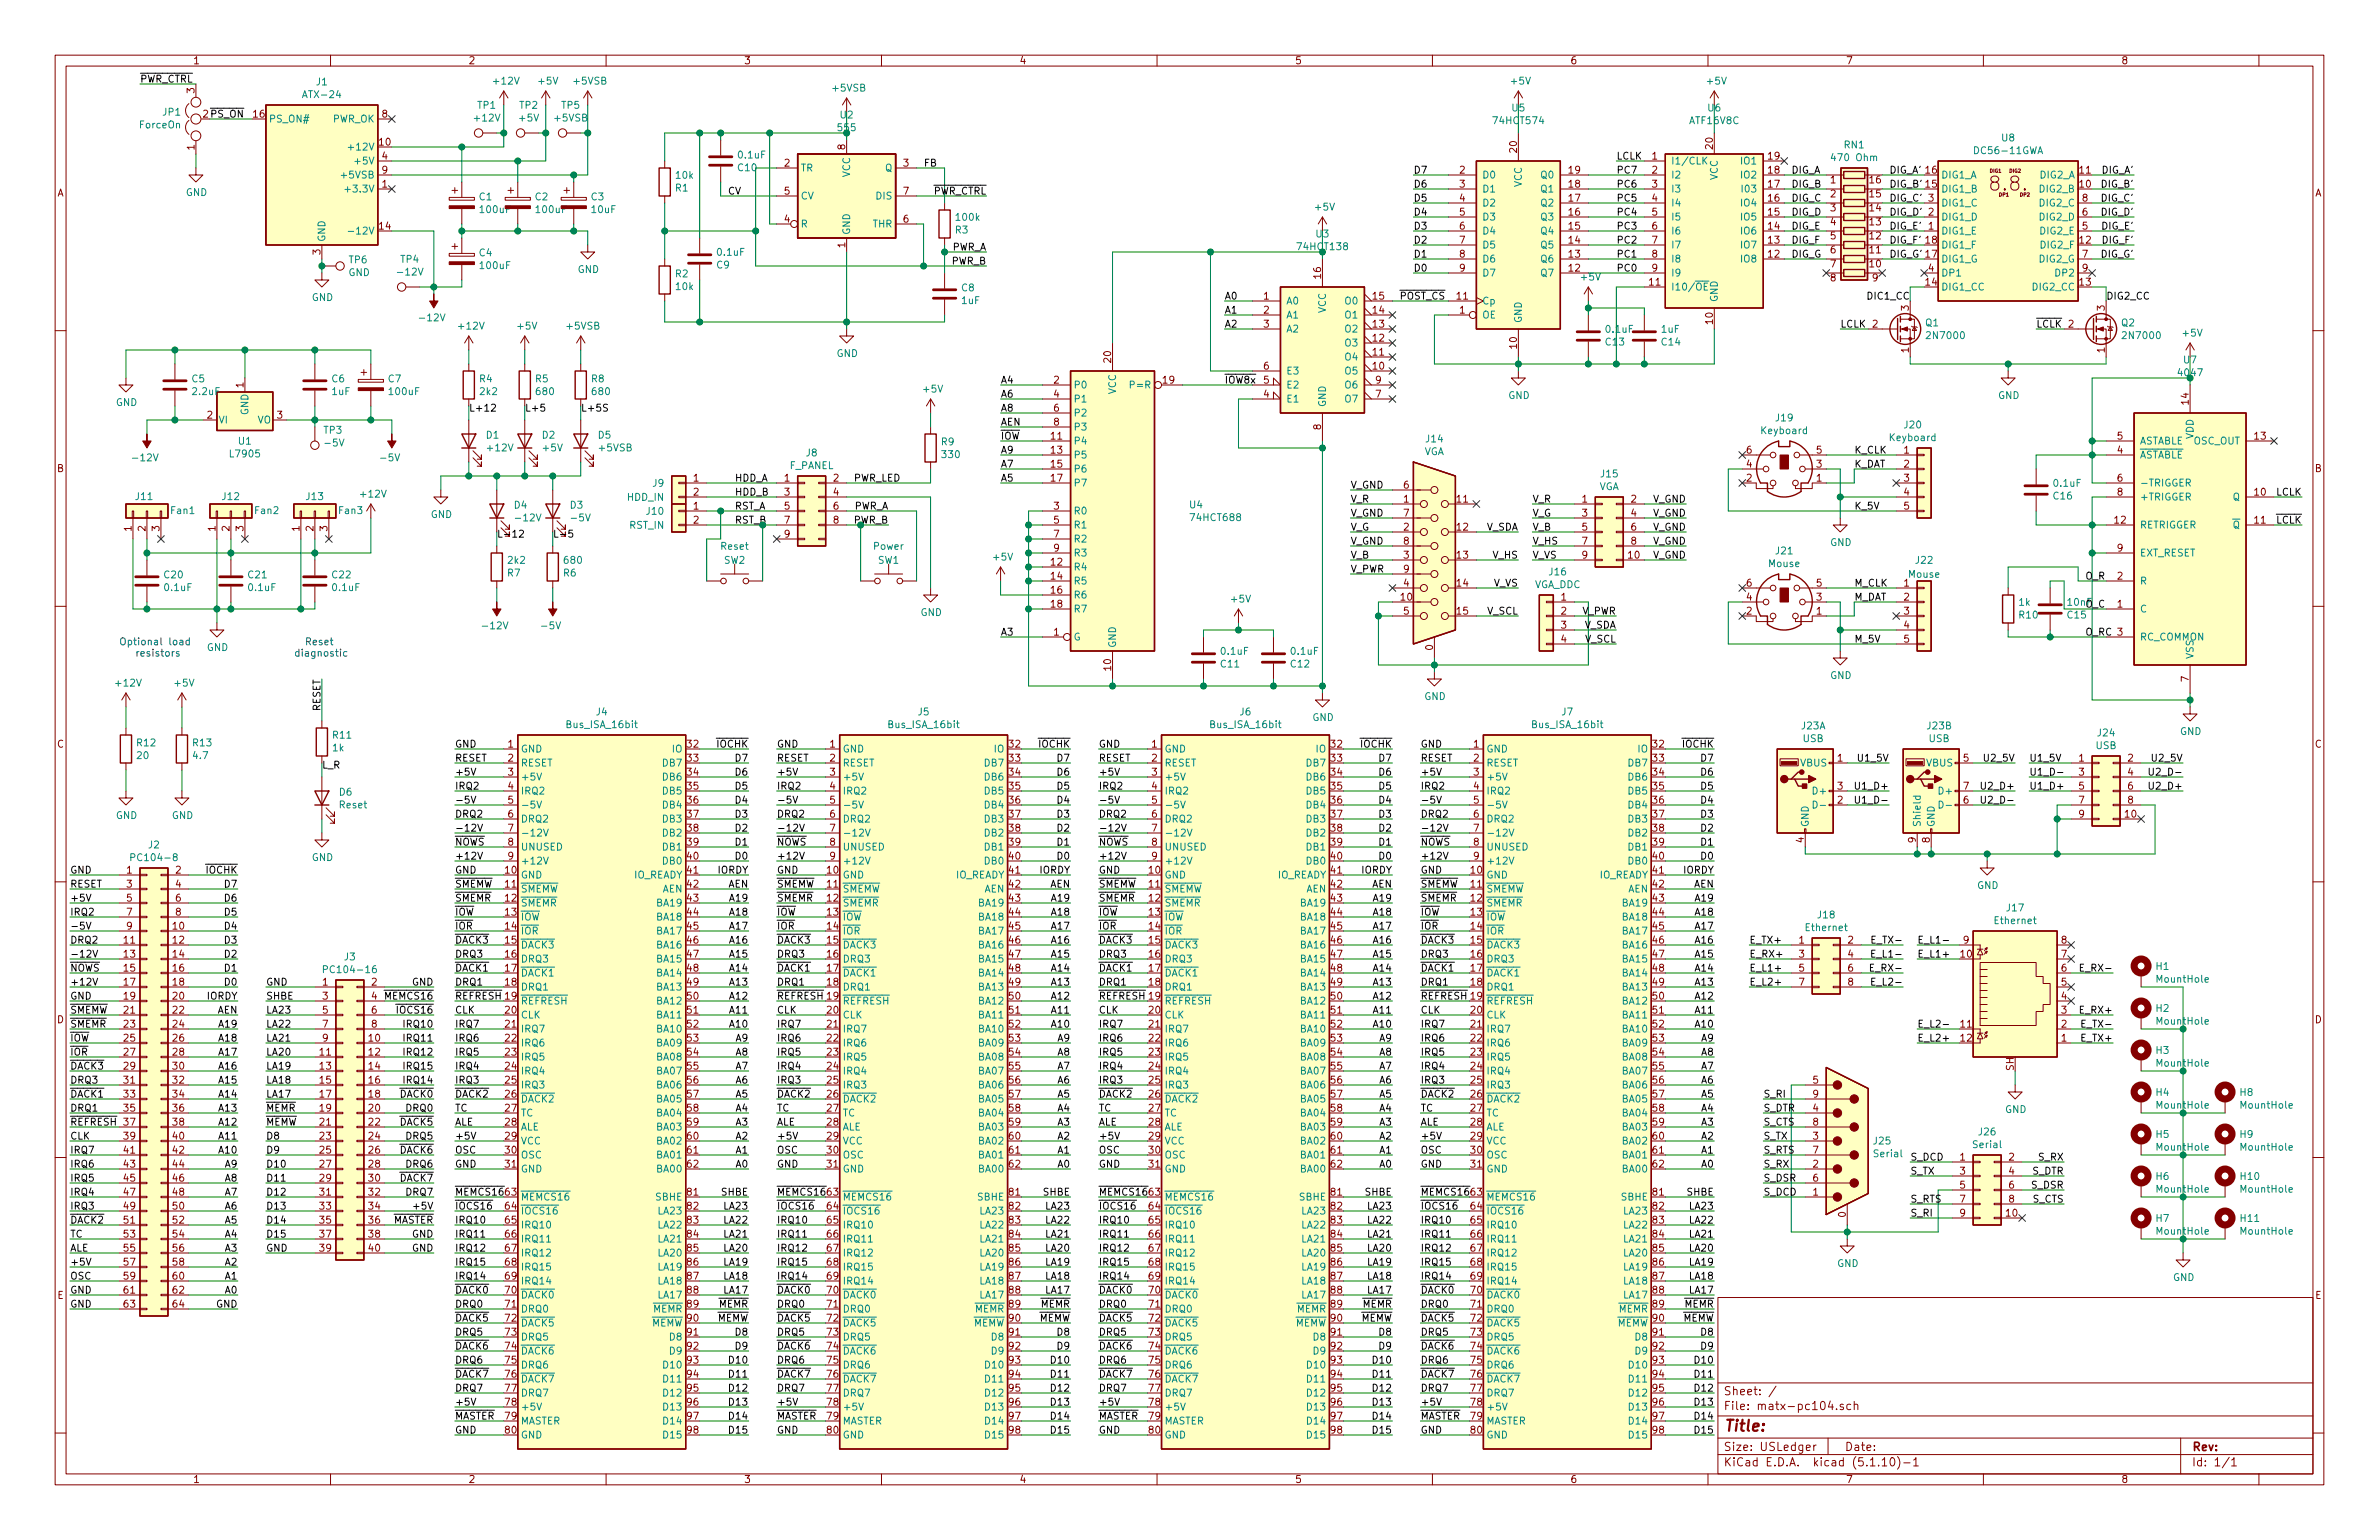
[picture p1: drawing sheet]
<svg xmlns="http://www.w3.org/2000/svg" width="432mm" height="279mm" viewBox="0 0 432 279" stroke-linecap="round" stroke-linejoin="round" font-family="sans-serif">
<defs><g id="words">
<text font-size="3.5" fill="#840000" x="361.5" y="34.6">8.8.</text>
<text font-size="2.8" fill="#840000" x="312.8" y="259.7">Title:</text>
<g font-size="2.1" fill="#840000">
<text x="312.8" y="255.8">File: matx-pc104.sch</text>
<text x="312.8" y="253.1">Sheet: /</text>
<text x="312.8" y="263.2">Size: USLedger</text>
<text x="334.8" y="263.2">Date:</text>
<text x="397.8" y="263.2">Rev:</text>
<text x="312.8" y="266">KiCad E.D.A. kicad (5.1.10)-1</text>
<text x="397.8" y="266">Id: 1/1</text>
</g>
<g font-size="1.8" fill="#840000">
<text x="35" y="11.6">1</text>
<text x="85" y="11.6">2</text>
<text x="135" y="11.6">3</text>
<text x="185" y="11.6">4</text>
<text x="235" y="11.6">5</text>
<text x="285" y="11.6">6</text>
<text x="335" y="11.6">7</text>
<text x="385" y="11.6">8</text>
<text x="35.3" y="16.9" transform="rotate(-90 35.3 16.9)">3</text>
<text x="46" y="21.3">16</text>
<text x="69.4" y="21.3">8</text>
<text x="35.3" y="27.2" transform="rotate(-90 35.3 27.2)">1</text>
<text x="68.9" y="26.4">10</text>
<text x="69.4" y="29">4</text>
<text x="153.4" y="27.2" transform="rotate(-90 153.4 27.2)">8</text>
<text x="275.3" y="27.6" transform="rotate(-90 275.3 27.6)">20</text>
<text x="299.9" y="29">1</text>
<text x="310.9" y="27" transform="rotate(-90 310.9 27)">20</text>
<text x="321" y="29">19</text>
<text x="10.4" y="35.6">A</text>
<text x="69.4" y="34">1</text>
<text x="69.4" y="31.5">9</text>
<text x="142.4" y="30.2">2</text>
<text x="142.4" y="35.3">5</text>
<text x="164" y="30.2">3</text>
<text x="164" y="35.3">7</text>
<text x="264.9" y="31.5">2</text>
<text x="264.9" y="34">3</text>
<text x="284.8" y="34">18</text>
<text x="284.8" y="31.5">19</text>
<text x="299.9" y="31.5">2</text>
<text x="299.9" y="34">3</text>
<text x="321" y="34">17</text>
<text x="321" y="31.5">18</text>
<text x="332.3" y="33.3">1</text>
<text x="332.3" y="35.8">2</text>
<text x="339.4" y="35.8">15</text>
<text x="339.4" y="33.3">16</text>
<text x="377.5" y="34">10</text>
<text x="377.5" y="31.5">11</text>
<text x="420.2" y="35.6">A</text>
<text x="68.9" y="41.7">14</text>
<text x="142.4" y="40.4">4</text>
<text x="164" y="40.4">6</text>
<text x="264.9" y="36.6">4</text>
<text x="264.9" y="39.1">5</text>
<text x="264.9" y="41.7">6</text>
<text x="284.8" y="41.7">15</text>
<text x="284.8" y="39.1">16</text>
<text x="284.8" y="36.6">17</text>
<text x="299.9" y="36.6">4</text>
<text x="299.9" y="39.1">5</text>
<text x="299.9" y="41.7">6</text>
<text x="321" y="41.7">14</text>
<text x="321" y="39.1">15</text>
<text x="321" y="36.6">16</text>
<text x="332.3" y="38.4">3</text>
<text x="332.3" y="40.9">4</text>
<text x="339.4" y="40.9">13</text>
<text x="339.4" y="38.4">14</text>
<text x="350" y="41.7">1</text>
<text x="350" y="39.1">2</text>
<text x="350" y="36.6">3</text>
<text x="378" y="41.7">5</text>
<text x="378" y="39.1">6</text>
<text x="378" y="36.6">8</text>
<text x="58.2" y="46.2" transform="rotate(-90 58.2 46.2)">3</text>
<text x="153.4" y="44.9" transform="rotate(-90 153.4 44.9)">1</text>
<text x="264.9" y="44.2">7</text>
<text x="264.9" y="46.7">8</text>
<text x="284.8" y="46.7">13</text>
<text x="284.8" y="44.2">14</text>
<text x="299.9" y="44.2">7</text>
<text x="299.9" y="46.7">8</text>
<text x="321" y="46.7">12</text>
<text x="321" y="44.2">13</text>
<text x="332.3" y="43.4">5</text>
<text x="332.3" y="46">6</text>
<text x="339.4" y="46">11</text>
<text x="339.4" y="43.4">12</text>
<text x="377.5" y="44.2">12</text>
<text x="378" y="46.7">7</text>
<text x="239.8" y="50.5" transform="rotate(-90 239.8 50.5)">16</text>
<text x="264.9" y="49.3">9</text>
<text x="284.8" y="49.3">12</text>
<text x="299.4" y="51.8">11</text>
<text x="299.9" y="49.3">9</text>
<text x="332.3" y="48.5">7</text>
<text x="332.3" y="51.1">8</text>
<text x="339.4" y="48.5">10</text>
<text x="339.9" y="51.1">9</text>
<text x="349.6" y="51.8">14</text>
<text x="350" y="49.3">4</text>
<text x="377.5" y="51.8">13</text>
<text x="378" y="49.3">9</text>
<text x="229.4" y="54.4">1</text>
<text x="229.4" y="56.9">2</text>
<text x="229.4" y="59.4">3</text>
<text x="249.2" y="59.4">13</text>
<text x="249.2" y="56.9">14</text>
<text x="249.2" y="54.4">15</text>
<text x="264.5" y="54.4">11</text>
<text x="264.9" y="56.9">1</text>
<text x="310.9" y="58.8" transform="rotate(-90 310.9 58.8)">10</text>
<text x="339.9" y="59.4">2</text>
<text x="346.5" y="56.4" transform="rotate(-90 346.5 56.4)">3</text>
<text x="375.4" y="59.4">2</text>
<text x="382" y="56.4" transform="rotate(-90 382 56.4)">3</text>
<text x="201.7" y="65.7" transform="rotate(-90 201.7 65.7)">20</text>
<text x="249.2" y="64.5">11</text>
<text x="249.2" y="62">12</text>
<text x="275.3" y="63.2" transform="rotate(-90 275.3 63.2)">10</text>
<text x="346.5" y="64" transform="rotate(-90 346.5 64)">1</text>
<text x="382" y="64" transform="rotate(-90 382 64)">1</text>
<text x="44.2" y="70.3" transform="rotate(-90 44.2 70.3)">1</text>
<text x="191.3" y="69.6">2</text>
<text x="211.1" y="69.6">19</text>
<text x="229.4" y="69.6">5</text>
<text x="229.4" y="67.1">6</text>
<text x="249.2" y="67.1">10</text>
<text x="249.7" y="69.6">9</text>
<text x="37.6" y="75.9">2</text>
<text x="50.3" y="75.9">3</text>
<text x="191.3" y="72.1">4</text>
<text x="191.3" y="74.7">6</text>
<text x="191.3" y="77.2">8</text>
<text x="229.4" y="72.1">4</text>
<text x="239.8" y="78" transform="rotate(-90 239.8 78)">8</text>
<text x="249.7" y="72.1">7</text>
<text x="397.3" y="73.4" transform="rotate(-90 397.3 73.4)">14</text>
<text x="190.8" y="79.8">11</text>
<text x="190.8" y="82.3">13</text>
<text x="317" y="82.3">6</text>
<text x="329.7" y="82.3">5</text>
<text x="345.6" y="82.3">1</text>
<text x="384.3" y="82.3">4</text>
<text x="384.3" y="79.8">5</text>
<text x="409.2" y="79.8">13</text>
<text x="10.4" y="85.6">B</text>
<text x="125.9" y="87.4">1</text>
<text x="125.9" y="89.9">2</text>
<text x="142.4" y="87.4">1</text>
<text x="142.4" y="89.9">3</text>
<text x="151.3" y="87.4">2</text>
<text x="151.3" y="89.9">4</text>
<text x="190.8" y="84.8">15</text>
<text x="190.8" y="87.4">17</text>
<text x="254.8" y="88.6">6</text>
<text x="317" y="87.4">2</text>
<text x="317" y="84.8">4</text>
<text x="329.7" y="87.4">1</text>
<text x="329.7" y="84.8">3</text>
<text x="345.6" y="84.8">2</text>
<text x="345.6" y="87.4">3</text>
<text x="345.6" y="89.9">4</text>
<text x="384.3" y="87.4">6</text>
<text x="384.3" y="89.9">8</text>
<text x="409.2" y="89.9">10</text>
<text x="420.2" y="85.6">B</text>
<text x="125.9" y="92.5">1</text>
<text x="125.9" y="95">2</text>
<text x="142.4" y="92.5">5</text>
<text x="142.4" y="95">7</text>
<text x="151.3" y="92.5">6</text>
<text x="151.3" y="95">8</text>
<text x="191.3" y="92.5">3</text>
<text x="191.3" y="95">5</text>
<text x="254.8" y="91.2">1</text>
<text x="254.8" y="93.7">7</text>
<text x="264.5" y="91.2">11</text>
<text x="287.2" y="91.2">1</text>
<text x="287.2" y="93.7">3</text>
<text x="296.1" y="91.2">2</text>
<text x="296.1" y="93.7">4</text>
<text x="345.6" y="92.5">5</text>
<text x="383.8" y="95">12</text>
<text x="409.2" y="95">11</text>
<text x="23.9" y="96.4" transform="rotate(-90 23.9 96.4)">1</text>
<text x="26.4" y="96.4" transform="rotate(-90 26.4 96.4)">2</text>
<text x="29" y="96.4" transform="rotate(-90 29 96.4)">3</text>
<text x="39.1" y="96.4" transform="rotate(-90 39.1 96.4)">1</text>
<text x="41.7" y="96.4" transform="rotate(-90 41.7 96.4)">2</text>
<text x="44.2" y="96.4" transform="rotate(-90 44.2 96.4)">3</text>
<text x="54.4" y="96.4" transform="rotate(-90 54.4 96.4)">1</text>
<text x="56.9" y="96.4" transform="rotate(-90 56.9 96.4)">2</text>
<text x="59.4" y="96.4" transform="rotate(-90 59.4 96.4)">3</text>
<text x="142.4" y="97.5">9</text>
<text x="191.3" y="97.5">7</text>
<text x="191.3" y="100.1">9</text>
<text x="254.8" y="96.3">2</text>
<text x="254.8" y="101.3">3</text>
<text x="254.8" y="98.8">8</text>
<text x="264.5" y="96.3">12</text>
<text x="264.5" y="101.3">13</text>
<text x="287.2" y="96.3">5</text>
<text x="287.2" y="98.8">7</text>
<text x="287.2" y="101.3">9</text>
<text x="295.6" y="101.3">10</text>
<text x="296.1" y="96.3">6</text>
<text x="296.1" y="98.8">8</text>
<text x="384.3" y="100.1">9</text>
<text x="190.8" y="102.6">12</text>
<text x="190.8" y="105.2">14</text>
<text x="190.8" y="107.7">16</text>
<text x="254.8" y="106.4">4</text>
<text x="254.8" y="103.9">9</text>
<text x="264.5" y="106.4">14</text>
<text x="317" y="106.4">6</text>
<text x="329.7" y="106.4">5</text>
<text x="345.6" y="106.4">1</text>
<text x="384.3" y="105.2">2</text>
<text x="190.8" y="110.2">18</text>
<text x="254.3" y="109">10</text>
<text x="254.8" y="111.5">5</text>
<text x="264.5" y="111.5">15</text>
<text x="283.4" y="109">1</text>
<text x="283.4" y="111.5">2</text>
<text x="317" y="111.5">2</text>
<text x="317" y="109">4</text>
<text x="329.7" y="111.5">1</text>
<text x="329.7" y="109">3</text>
<text x="345.6" y="109">2</text>
<text x="345.6" y="111.5">3</text>
<text x="384.3" y="110.2">1</text>
<text x="191.3" y="115.3">1</text>
<text x="260.1" y="118" transform="rotate(-90 260.1 118)">0</text>
<text x="283.4" y="114">3</text>
<text x="283.4" y="116.6">4</text>
<text x="345.6" y="114">4</text>
<text x="345.6" y="116.6">5</text>
<text x="201.7" y="121.6" transform="rotate(-90 201.7 121.6)">10</text>
<text x="397.3" y="123.7" transform="rotate(-90 397.3 123.7)">7</text>
<text x="10.4" y="135.6">C</text>
<text x="92.2" y="135.6">1</text>
<text x="124.8" y="135.6">32</text>
<text x="150.6" y="135.6">1</text>
<text x="183.2" y="135.6">32</text>
<text x="209.1" y="135.6">1</text>
<text x="241.6" y="135.6">32</text>
<text x="267.5" y="135.6">1</text>
<text x="300" y="135.6">32</text>
<text x="420.2" y="135.6">C</text>
<text x="92.2" y="138.2">2</text>
<text x="92.2" y="140.7">3</text>
<text x="92.2" y="143.3">4</text>
<text x="124.8" y="138.2">33</text>
<text x="124.8" y="140.7">34</text>
<text x="124.8" y="143.3">35</text>
<text x="150.6" y="138.2">2</text>
<text x="150.6" y="140.7">3</text>
<text x="150.6" y="143.3">4</text>
<text x="183.2" y="138.2">33</text>
<text x="183.2" y="140.7">34</text>
<text x="183.2" y="143.3">35</text>
<text x="209.1" y="138.2">2</text>
<text x="209.1" y="140.7">3</text>
<text x="209.1" y="143.3">4</text>
<text x="241.6" y="138.2">33</text>
<text x="241.6" y="140.7">34</text>
<text x="241.6" y="143.3">35</text>
<text x="267.5" y="138.2">2</text>
<text x="267.5" y="140.7">3</text>
<text x="267.5" y="143.3">4</text>
<text x="300" y="138.2">33</text>
<text x="300" y="140.7">34</text>
<text x="300" y="143.3">35</text>
<text x="333.5" y="138.2">1</text>
<text x="333.5" y="143.3">3</text>
<text x="356.4" y="138.2">5</text>
<text x="356.4" y="143.3">7</text>
<text x="377.3" y="138.2">1</text>
<text x="377.3" y="140.7">3</text>
<text x="377.3" y="143.3">5</text>
<text x="386.2" y="138.2">2</text>
<text x="386.2" y="140.7">4</text>
<text x="386.2" y="143.3">6</text>
<text x="92.2" y="145.8">5</text>
<text x="92.2" y="148.3">6</text>
<text x="124.8" y="145.8">36</text>
<text x="124.8" y="148.3">37</text>
<text x="150.6" y="145.8">5</text>
<text x="150.6" y="148.3">6</text>
<text x="183.2" y="145.8">36</text>
<text x="183.2" y="148.3">37</text>
<text x="209.1" y="145.8">5</text>
<text x="209.1" y="148.3">6</text>
<text x="241.6" y="145.8">36</text>
<text x="241.6" y="148.3">37</text>
<text x="267.5" y="145.8">5</text>
<text x="267.5" y="148.3">6</text>
<text x="300" y="145.8">36</text>
<text x="300" y="148.3">37</text>
<text x="333.5" y="145.8">2</text>
<text x="356.4" y="145.8">6</text>
<text x="377.3" y="145.8">7</text>
<text x="377.3" y="148.3">9</text>
<text x="385.7" y="148.3">10</text>
<text x="386.2" y="145.8">8</text>
<text x="92.2" y="150.9">7</text>
<text x="92.2" y="153.4">8</text>
<text x="92.2" y="156">9</text>
<text x="124.8" y="150.9">38</text>
<text x="124.8" y="153.4">39</text>
<text x="124.8" y="156">40</text>
<text x="150.6" y="150.9">7</text>
<text x="150.6" y="153.4">8</text>
<text x="150.6" y="156">9</text>
<text x="183.2" y="150.9">38</text>
<text x="183.2" y="153.4">39</text>
<text x="183.2" y="156">40</text>
<text x="209.1" y="150.9">7</text>
<text x="209.1" y="153.4">8</text>
<text x="209.1" y="156">9</text>
<text x="241.6" y="150.9">38</text>
<text x="241.6" y="153.4">39</text>
<text x="241.6" y="156">40</text>
<text x="267.5" y="150.9">7</text>
<text x="267.5" y="153.4">8</text>
<text x="267.5" y="156">9</text>
<text x="300" y="150.9">38</text>
<text x="300" y="153.4">39</text>
<text x="300" y="156">40</text>
<text x="327.4" y="152.9" transform="rotate(-90 327.4 152.9)">4</text>
<text x="347.7" y="152.9" transform="rotate(-90 347.7 152.9)">9</text>
<text x="350.3" y="152.9" transform="rotate(-90 350.3 152.9)">8</text>
<text x="23" y="158.5">1</text>
<text x="23" y="161">3</text>
<text x="31.9" y="158.5">2</text>
<text x="31.9" y="161">4</text>
<text x="91.7" y="158.5">10</text>
<text x="91.7" y="161">11</text>
<text x="124.8" y="158.5">41</text>
<text x="124.8" y="161">42</text>
<text x="150.2" y="158.5">10</text>
<text x="150.2" y="161">11</text>
<text x="183.2" y="158.5">41</text>
<text x="183.2" y="161">42</text>
<text x="208.6" y="158.5">10</text>
<text x="208.6" y="161">11</text>
<text x="241.6" y="158.5">41</text>
<text x="241.6" y="161">42</text>
<text x="267" y="158.5">10</text>
<text x="267" y="161">11</text>
<text x="300" y="158.5">41</text>
<text x="300" y="161">42</text>
<text x="23" y="163.6">5</text>
<text x="23" y="166.1">7</text>
<text x="31.9" y="163.6">6</text>
<text x="31.9" y="166.1">8</text>
<text x="91.7" y="163.6">12</text>
<text x="91.7" y="166.1">13</text>
<text x="124.8" y="163.6">43</text>
<text x="124.8" y="166.1">44</text>
<text x="150.2" y="163.6">12</text>
<text x="150.2" y="166.1">13</text>
<text x="183.2" y="163.6">43</text>
<text x="183.2" y="166.1">44</text>
<text x="208.6" y="163.6">12</text>
<text x="208.6" y="166.1">13</text>
<text x="241.6" y="163.6">43</text>
<text x="241.6" y="166.1">44</text>
<text x="267" y="163.6">12</text>
<text x="267" y="166.1">13</text>
<text x="300" y="163.6">43</text>
<text x="300" y="166.1">44</text>
<text x="22.5" y="171.2">11</text>
<text x="22.5" y="173.7">13</text>
<text x="23" y="168.7">9</text>
<text x="31.4" y="168.7">10</text>
<text x="31.4" y="171.2">12</text>
<text x="31.4" y="173.7">14</text>
<text x="91.7" y="168.7">14</text>
<text x="91.7" y="171.2">15</text>
<text x="91.7" y="173.7">16</text>
<text x="124.8" y="168.7">45</text>
<text x="124.8" y="171.2">46</text>
<text x="124.8" y="173.7">47</text>
<text x="150.2" y="168.7">14</text>
<text x="150.2" y="171.2">15</text>
<text x="150.2" y="173.7">16</text>
<text x="183.2" y="168.7">45</text>
<text x="183.2" y="171.2">46</text>
<text x="183.2" y="173.7">47</text>
<text x="208.6" y="168.7">14</text>
<text x="208.6" y="171.2">15</text>
<text x="208.6" y="173.7">16</text>
<text x="241.6" y="168.7">45</text>
<text x="241.6" y="171.2">46</text>
<text x="241.6" y="173.7">47</text>
<text x="267" y="168.7">14</text>
<text x="267" y="171.2">15</text>
<text x="267" y="173.7">16</text>
<text x="300" y="168.7">45</text>
<text x="300" y="171.2">46</text>
<text x="300" y="173.7">47</text>
<text x="326.5" y="171.2">1</text>
<text x="326.5" y="173.7">3</text>
<text x="335.4" y="171.2">2</text>
<text x="335.4" y="173.7">4</text>
<text x="355.9" y="173.7">10</text>
<text x="356.4" y="171.2">9</text>
<text x="374.2" y="173.7">7</text>
<text x="374.2" y="171.2">8</text>
<text x="22.5" y="176.3">15</text>
<text x="22.5" y="178.8">17</text>
<text x="31.4" y="176.3">16</text>
<text x="31.4" y="178.8">18</text>
<text x="58.6" y="178.8">1</text>
<text x="67.5" y="178.8">2</text>
<text x="91.7" y="176.3">17</text>
<text x="91.7" y="178.8">18</text>
<text x="124.8" y="176.3">48</text>
<text x="124.8" y="178.8">49</text>
<text x="150.2" y="176.3">17</text>
<text x="150.2" y="178.8">18</text>
<text x="183.2" y="176.3">48</text>
<text x="183.2" y="178.8">49</text>
<text x="208.6" y="176.3">17</text>
<text x="208.6" y="178.8">18</text>
<text x="241.6" y="176.3">48</text>
<text x="241.6" y="178.8">49</text>
<text x="267" y="176.3">17</text>
<text x="267" y="178.8">18</text>
<text x="300" y="176.3">48</text>
<text x="300" y="178.8">49</text>
<text x="326.5" y="176.3">5</text>
<text x="326.5" y="178.8">7</text>
<text x="335.4" y="176.3">6</text>
<text x="335.4" y="178.8">8</text>
<text x="374.2" y="178.8">5</text>
<text x="374.2" y="176.3">6</text>
<text x="10.4" y="185.6">D</text>
<text x="22.5" y="181.4">19</text>
<text x="22.5" y="183.9">21</text>
<text x="31.4" y="181.4">20</text>
<text x="31.4" y="183.9">22</text>
<text x="58.6" y="181.4">3</text>
<text x="58.6" y="183.9">5</text>
<text x="67.5" y="181.4">4</text>
<text x="67.5" y="183.9">6</text>
<text x="91.7" y="183.9">20</text>
<text x="124.8" y="181.4">50</text>
<text x="124.8" y="183.9">51</text>
<text x="150.2" y="183.9">20</text>
<text x="183.2" y="181.4">50</text>
<text x="183.2" y="183.9">51</text>
<text x="208.6" y="183.9">20</text>
<text x="241.6" y="181.4">50</text>
<text x="241.6" y="183.9">51</text>
<text x="267" y="183.9">20</text>
<text x="300" y="181.4">50</text>
<text x="300" y="183.9">51</text>
<text x="374.2" y="183.9">3</text>
<text x="374.2" y="181.4">4</text>
<text x="420.2" y="185.6">D</text>
<text x="22.5" y="186.4">23</text>
<text x="22.5" y="189">25</text>
<text x="22.5" y="191.5">27</text>
<text x="31.4" y="186.4">24</text>
<text x="31.4" y="189">26</text>
<text x="31.4" y="191.5">28</text>
<text x="58.1" y="191.5">11</text>
<text x="58.6" y="186.4">7</text>
<text x="58.6" y="189">9</text>
<text x="67" y="189">10</text>
<text x="67" y="191.5">12</text>
<text x="67.5" y="186.4">8</text>
<text x="91.7" y="186.4">21</text>
<text x="91.7" y="189">22</text>
<text x="91.7" y="191.5">23</text>
<text x="124.8" y="186.4">52</text>
<text x="124.8" y="189">53</text>
<text x="124.8" y="191.5">54</text>
<text x="150.2" y="186.4">21</text>
<text x="150.2" y="189">22</text>
<text x="150.2" y="191.5">23</text>
<text x="183.2" y="186.4">52</text>
<text x="183.2" y="189">53</text>
<text x="183.2" y="191.5">54</text>
<text x="208.6" y="186.4">21</text>
<text x="208.6" y="189">22</text>
<text x="208.6" y="191.5">23</text>
<text x="241.6" y="186.4">52</text>
<text x="241.6" y="189">53</text>
<text x="241.6" y="191.5">54</text>
<text x="267" y="186.4">21</text>
<text x="267" y="189">22</text>
<text x="267" y="191.5">23</text>
<text x="300" y="186.4">52</text>
<text x="300" y="189">53</text>
<text x="300" y="191.5">54</text>
<text x="355.9" y="186.4">11</text>
<text x="355.9" y="189">12</text>
<text x="374.2" y="189">1</text>
<text x="374.2" y="186.4">2</text>
<text x="22.5" y="194.1">29</text>
<text x="22.5" y="196.6">31</text>
<text x="31.4" y="194.1">30</text>
<text x="31.4" y="196.6">32</text>
<text x="58.1" y="194.1">13</text>
<text x="58.1" y="196.6">15</text>
<text x="67" y="194.1">14</text>
<text x="67" y="196.6">16</text>
<text x="91.7" y="194.1">24</text>
<text x="91.7" y="196.6">25</text>
<text x="124.8" y="194.1">55</text>
<text x="124.8" y="196.6">56</text>
<text x="150.2" y="194.1">24</text>
<text x="150.2" y="196.6">25</text>
<text x="183.2" y="194.1">55</text>
<text x="183.2" y="196.6">56</text>
<text x="208.6" y="194.1">24</text>
<text x="208.6" y="196.6">25</text>
<text x="241.6" y="194.1">55</text>
<text x="241.6" y="196.6">56</text>
<text x="267" y="194.1">24</text>
<text x="267" y="196.6">25</text>
<text x="300" y="194.1">55</text>
<text x="300" y="196.6">56</text>
<text x="329.1" y="196.6">5</text>
<text x="365.5" y="194.3" transform="rotate(-90 365.5 194.3)">SH</text>
<text x="22.5" y="199.1">33</text>
<text x="22.5" y="201.7">35</text>
<text x="31.4" y="199.1">34</text>
<text x="31.4" y="201.7">36</text>
<text x="58.1" y="199.1">17</text>
<text x="58.1" y="201.7">19</text>
<text x="67" y="199.1">18</text>
<text x="67" y="201.7">20</text>
<text x="91.7" y="199.1">26</text>
<text x="91.7" y="201.7">27</text>
<text x="124.8" y="199.1">57</text>
<text x="124.8" y="201.7">58</text>
<text x="150.2" y="199.1">26</text>
<text x="150.2" y="201.7">27</text>
<text x="183.2" y="199.1">57</text>
<text x="183.2" y="201.7">58</text>
<text x="208.6" y="199.1">26</text>
<text x="208.6" y="201.7">27</text>
<text x="241.6" y="199.1">57</text>
<text x="241.6" y="201.7">58</text>
<text x="267" y="199.1">26</text>
<text x="267" y="201.7">27</text>
<text x="300" y="199.1">57</text>
<text x="300" y="201.7">58</text>
<text x="329.1" y="201.7">4</text>
<text x="329.1" y="199.1">9</text>
<text x="22.5" y="204.2">37</text>
<text x="22.5" y="206.8">39</text>
<text x="22.5" y="209.3">41</text>
<text x="31.4" y="204.2">38</text>
<text x="31.4" y="206.8">40</text>
<text x="31.4" y="209.3">42</text>
<text x="58.1" y="204.2">21</text>
<text x="58.1" y="206.8">23</text>
<text x="58.1" y="209.3">25</text>
<text x="67" y="204.2">22</text>
<text x="67" y="206.8">24</text>
<text x="67" y="209.3">26</text>
<text x="91.7" y="204.2">28</text>
<text x="91.7" y="206.8">29</text>
<text x="91.7" y="209.3">30</text>
<text x="124.8" y="204.2">59</text>
<text x="124.8" y="206.8">60</text>
<text x="124.8" y="209.3">61</text>
<text x="150.2" y="204.2">28</text>
<text x="150.2" y="206.8">29</text>
<text x="150.2" y="209.3">30</text>
<text x="183.2" y="204.2">59</text>
<text x="183.2" y="206.8">60</text>
<text x="183.2" y="209.3">61</text>
<text x="208.6" y="204.2">28</text>
<text x="208.6" y="206.8">29</text>
<text x="208.6" y="209.3">30</text>
<text x="241.6" y="204.2">59</text>
<text x="241.6" y="206.8">60</text>
<text x="241.6" y="209.3">61</text>
<text x="267" y="204.2">28</text>
<text x="267" y="206.8">29</text>
<text x="267" y="209.3">30</text>
<text x="300" y="204.2">59</text>
<text x="300" y="206.8">60</text>
<text x="300" y="209.3">61</text>
<text x="329.1" y="206.8">3</text>
<text x="329.1" y="209.3">7</text>
<text x="329.1" y="204.2">8</text>
<text x="22.5" y="211.8">43</text>
<text x="22.5" y="214.4">45</text>
<text x="31.4" y="211.8">44</text>
<text x="31.4" y="214.4">46</text>
<text x="58.1" y="211.8">27</text>
<text x="58.1" y="214.4">29</text>
<text x="67" y="211.8">28</text>
<text x="67" y="214.4">30</text>
<text x="91.7" y="211.8">31</text>
<text x="124.8" y="211.8">62</text>
<text x="150.2" y="211.8">31</text>
<text x="183.2" y="211.8">62</text>
<text x="208.6" y="211.8">31</text>
<text x="241.6" y="211.8">62</text>
<text x="267" y="211.8">31</text>
<text x="300" y="211.8">62</text>
<text x="329.1" y="211.8">2</text>
<text x="329.1" y="214.4">6</text>
<text x="355.8" y="210.6">1</text>
<text x="355.8" y="213.1">3</text>
<text x="355.8" y="215.6">5</text>
<text x="364.6" y="210.6">2</text>
<text x="364.6" y="213.1">4</text>
<text x="364.6" y="215.6">6</text>
<text x="22.5" y="216.9">47</text>
<text x="22.5" y="219.5">49</text>
<text x="22.5" y="222">51</text>
<text x="31.4" y="216.9">48</text>
<text x="31.4" y="219.5">50</text>
<text x="31.4" y="222">52</text>
<text x="58.1" y="216.9">31</text>
<text x="58.1" y="219.5">33</text>
<text x="58.1" y="222">35</text>
<text x="67" y="216.9">32</text>
<text x="67" y="219.5">34</text>
<text x="67" y="222">36</text>
<text x="91.7" y="216.9">63</text>
<text x="91.7" y="219.5">64</text>
<text x="91.7" y="222">65</text>
<text x="124.8" y="216.9">81</text>
<text x="124.8" y="219.5">82</text>
<text x="124.8" y="222">83</text>
<text x="150.2" y="216.9">63</text>
<text x="150.2" y="219.5">64</text>
<text x="150.2" y="222">65</text>
<text x="183.2" y="216.9">81</text>
<text x="183.2" y="219.5">82</text>
<text x="183.2" y="222">83</text>
<text x="208.6" y="216.9">63</text>
<text x="208.6" y="219.5">64</text>
<text x="208.6" y="222">65</text>
<text x="241.6" y="216.9">81</text>
<text x="241.6" y="219.5">82</text>
<text x="241.6" y="222">83</text>
<text x="267" y="216.9">63</text>
<text x="267" y="219.5">64</text>
<text x="267" y="222">65</text>
<text x="300" y="216.9">81</text>
<text x="300" y="219.5">82</text>
<text x="300" y="222">83</text>
<text x="329.1" y="216.9">1</text>
<text x="335" y="220.8" transform="rotate(-90 335 220.8)">0</text>
<text x="355.8" y="218.2">7</text>
<text x="355.8" y="220.7">9</text>
<text x="364.2" y="220.7">10</text>
<text x="364.6" y="218.2">8</text>
<text x="22.5" y="224.5">53</text>
<text x="22.5" y="227.1">55</text>
<text x="31.4" y="224.5">54</text>
<text x="31.4" y="227.1">56</text>
<text x="58.1" y="224.5">37</text>
<text x="58.1" y="227.1">39</text>
<text x="67" y="224.5">38</text>
<text x="67" y="227.1">40</text>
<text x="91.7" y="224.5">66</text>
<text x="91.7" y="227.1">67</text>
<text x="124.8" y="224.5">84</text>
<text x="124.8" y="227.1">85</text>
<text x="150.2" y="224.5">66</text>
<text x="150.2" y="227.1">67</text>
<text x="183.2" y="224.5">84</text>
<text x="183.2" y="227.1">85</text>
<text x="208.6" y="224.5">66</text>
<text x="208.6" y="227.1">67</text>
<text x="241.6" y="224.5">84</text>
<text x="241.6" y="227.1">85</text>
<text x="267" y="224.5">66</text>
<text x="267" y="227.1">67</text>
<text x="300" y="224.5">84</text>
<text x="300" y="227.1">85</text>
<text x="22.5" y="229.6">57</text>
<text x="22.5" y="232.2">59</text>
<text x="31.4" y="229.6">58</text>
<text x="31.4" y="232.2">60</text>
<text x="91.7" y="229.6">68</text>
<text x="91.7" y="232.2">69</text>
<text x="124.8" y="229.6">86</text>
<text x="124.8" y="232.2">87</text>
<text x="150.2" y="229.6">68</text>
<text x="150.2" y="232.2">69</text>
<text x="183.2" y="229.6">86</text>
<text x="183.2" y="232.2">87</text>
<text x="208.6" y="229.6">68</text>
<text x="208.6" y="232.2">69</text>
<text x="241.6" y="229.6">86</text>
<text x="241.6" y="232.2">87</text>
<text x="267" y="229.6">68</text>
<text x="267" y="232.2">69</text>
<text x="300" y="229.6">86</text>
<text x="300" y="232.2">87</text>
<text x="10.4" y="235.6">E</text>
<text x="22.5" y="234.7">61</text>
<text x="22.5" y="237.2">63</text>
<text x="31.4" y="234.7">62</text>
<text x="31.4" y="237.2">64</text>
<text x="91.7" y="234.7">70</text>
<text x="91.7" y="237.2">71</text>
<text x="91.7" y="239.8">72</text>
<text x="124.8" y="234.7">88</text>
<text x="124.8" y="237.2">89</text>
<text x="124.8" y="239.8">90</text>
<text x="150.2" y="234.7">70</text>
<text x="150.2" y="237.2">71</text>
<text x="150.2" y="239.8">72</text>
<text x="183.2" y="234.7">88</text>
<text x="183.2" y="237.2">89</text>
<text x="183.2" y="239.8">90</text>
<text x="208.6" y="234.7">70</text>
<text x="208.6" y="237.2">71</text>
<text x="208.6" y="239.8">72</text>
<text x="241.6" y="234.7">88</text>
<text x="241.6" y="237.2">89</text>
<text x="241.6" y="239.8">90</text>
<text x="267" y="234.7">70</text>
<text x="267" y="237.2">71</text>
<text x="267" y="239.8">72</text>
<text x="300" y="234.7">88</text>
<text x="300" y="237.2">89</text>
<text x="300" y="239.8">90</text>
<text x="420.2" y="235.6">E</text>
<text x="91.7" y="242.3">73</text>
<text x="91.7" y="244.9">74</text>
<text x="124.8" y="242.3">91</text>
<text x="124.8" y="244.9">92</text>
<text x="150.2" y="242.3">73</text>
<text x="150.2" y="244.9">74</text>
<text x="183.2" y="242.3">91</text>
<text x="183.2" y="244.9">92</text>
<text x="208.6" y="242.3">73</text>
<text x="208.6" y="244.9">74</text>
<text x="241.6" y="242.3">91</text>
<text x="241.6" y="244.9">92</text>
<text x="267" y="242.3">73</text>
<text x="267" y="244.9">74</text>
<text x="300" y="242.3">91</text>
<text x="300" y="244.9">92</text>
<text x="91.7" y="247.4">75</text>
<text x="91.7" y="249.9">76</text>
<text x="124.8" y="247.4">93</text>
<text x="124.8" y="249.9">94</text>
<text x="150.2" y="247.4">75</text>
<text x="150.2" y="249.9">76</text>
<text x="183.2" y="247.4">93</text>
<text x="183.2" y="249.9">94</text>
<text x="208.6" y="247.4">75</text>
<text x="208.6" y="249.9">76</text>
<text x="241.6" y="247.4">93</text>
<text x="241.6" y="249.9">94</text>
<text x="267" y="247.4">75</text>
<text x="267" y="249.9">76</text>
<text x="300" y="247.4">93</text>
<text x="300" y="249.9">94</text>
<text x="91.7" y="252.5">77</text>
<text x="91.7" y="255">78</text>
<text x="91.7" y="257.6">79</text>
<text x="124.8" y="252.5">95</text>
<text x="124.8" y="255">96</text>
<text x="124.8" y="257.6">97</text>
<text x="150.2" y="252.5">77</text>
<text x="150.2" y="255">78</text>
<text x="150.2" y="257.6">79</text>
<text x="183.2" y="252.5">95</text>
<text x="183.2" y="255">96</text>
<text x="183.2" y="257.6">97</text>
<text x="208.6" y="252.5">77</text>
<text x="208.6" y="255">78</text>
<text x="208.6" y="257.6">79</text>
<text x="241.6" y="252.5">95</text>
<text x="241.6" y="255">96</text>
<text x="241.6" y="257.6">97</text>
<text x="267" y="252.5">77</text>
<text x="267" y="255">78</text>
<text x="267" y="257.6">79</text>
<text x="300" y="252.5">95</text>
<text x="300" y="255">96</text>
<text x="300" y="257.6">97</text>
<text x="91.7" y="260.1">80</text>
<text x="124.8" y="260.1">98</text>
<text x="150.2" y="260.1">80</text>
<text x="183.2" y="260.1">98</text>
<text x="208.6" y="260.1">80</text>
<text x="241.6" y="260.1">98</text>
<text x="267" y="260.1">80</text>
<text x="300" y="260.1">98</text>
<text x="35" y="269">1</text>
<text x="85" y="269">2</text>
<text x="135" y="269">3</text>
<text x="185" y="269">4</text>
<text x="235" y="269">5</text>
<text x="285" y="269">6</text>
<text x="335" y="269">7</text>
<text x="385" y="269">8</text>
</g>
<g font-size="1.8">
<text x="25.4" y="15">PWR_CTRL</text>
<text x="36.9" y="21.3">2PS_ON</text>
<text x="293.4" y="29">LCLK</text>
<text x="132.1" y="35.3">CV</text>
<text x="167.6" y="30.2">FB</text>
<text x="169.2" y="35.3">PWR_CTRL</text>
<text x="256.5" y="34">D6</text>
<text x="256.5" y="31.5">D7</text>
<text x="293.4" y="34">PC6</text>
<text x="293.4" y="31.5">PC7</text>
<text x="325.1" y="34">DIG_B</text>
<text x="325.1" y="31.5">DIG_A</text>
<text x="342.9" y="31.5">DIG_A' 16</text>
<text x="342.9" y="34">DIG_B' 15</text>
<text x="381.5" y="31.5">DIG_A'</text>
<text x="381.5" y="34">DIG_B'</text>
<text x="256.5" y="41.7">D3</text>
<text x="256.5" y="39.1">D4</text>
<text x="256.5" y="36.6">D5</text>
<text x="293.4" y="41.7">PC3</text>
<text x="293.4" y="39.1">PC4</text>
<text x="293.4" y="36.6">PC5</text>
<text x="325.1" y="36.6">DIG_C</text>
<text x="325.1" y="41.7">DIG_E</text>
<text x="325.1" y="39.1">DIG_D</text>
<text x="342.9" y="36.6">DIG_C'</text>
<text x="342.9" y="39.1">DIG_D'</text>
<text x="342.9" y="41.7">DIG_E'</text>
<text x="381.5" y="36.6">DIG_C'</text>
<text x="381.5" y="39.1">DIG_D'</text>
<text x="381.6" y="41.7">DIG_E'</text>
<text x="172.7" y="45.5">PWR_A</text>
<text x="256.5" y="44.2">D2</text>
<text x="256.5" y="46.7">D1</text>
<text x="293.4" y="46.7">PC1</text>
<text x="293.4" y="44.2">PC2</text>
<text x="325.1" y="44.2">DIG_F</text>
<text x="325.1" y="46.7">DIG_G</text>
<text x="342.9" y="44.2">DIG_F' 18</text>
<text x="342.9" y="46.7">DIG_G' 17</text>
<text x="381.4" y="46.7">DIG_G'</text>
<text x="381.7" y="44.2">DIG_F'</text>
<text x="172.7" y="48">PWR_B</text>
<text x="256.5" y="49.3">D0</text>
<text x="293.4" y="49.3">PC0</text>
<text x="222.2" y="56.9">A1</text>
<text x="222.2" y="54.4">A0</text>
<text x="222.2" y="59.4">A2</text>
<text x="254" y="54.4">POST_CS</text>
<text x="334" y="59.4">LCLK</text>
<text x="339.1" y="54.4">DIC1_CC</text>
<text x="369.6" y="59.4">LCLK</text>
<text x="382.3" y="54.4">DIG2_CC</text>
<text x="181.6" y="69.6">A4</text>
<text x="222.2" y="69.6">IOW8x</text>
<text x="85.1" y="74.7">L+12</text>
<text x="95.2" y="74.7">L+5</text>
<text x="105.4" y="74.7">L+5S</text>
<text x="181.6" y="74.7">A8</text>
<text x="181.6" y="72.1">A6</text>
<text x="181.6" y="77.2">AEN</text>
<text x="181.6" y="79.8">IOW</text>
<text x="181.6" y="82.3">A9</text>
<text x="336.5" y="82.3">K_CLK</text>
<text x="133.3" y="87.4">HDD_A</text>
<text x="133.3" y="89.9">HDD_B</text>
<text x="154.9" y="87.4">PWR_LED</text>
<text x="181.6" y="84.8">A7</text>
<text x="181.6" y="87.4">A5</text>
<text x="245.1" y="88.6">V_GND</text>
<text x="336.5" y="84.8">K_DAT</text>
<text x="413.1" y="89.9">LCLK</text>
<text x="133.3" y="92.5">RST_A</text>
<text x="154.9" y="92.5">PWR_A</text>
<text x="245.1" y="93.7">V_GND</text>
<text x="245.1" y="91.2">V_R</text>
<text x="278.1" y="91.2">V_R</text>
<text x="278.1" y="93.7">V_G</text>
<text x="300" y="91.2">V_GND</text>
<text x="300" y="93.7">V_GND</text>
<text x="336.5" y="92.5">K_5V</text>
<text x="413.1" y="95">LCLK</text>
<text x="90.2" y="97.5">L-12</text>
<text x="100.3" y="97.5">L-5</text>
<text x="245.1" y="98.8">V_GND</text>
<text x="245.1" y="101.3">V_B</text>
<text x="245.1" y="96.3">V_G</text>
<text x="269.7" y="96.3">V_SDA</text>
<text x="271" y="101.3">V_HS</text>
<text x="278.1" y="96.3">V_B</text>
<text x="278.1" y="98.8">V_HS</text>
<text x="278.1" y="101.3">V_VS</text>
<text x="300" y="96.3">V_GND</text>
<text x="300" y="98.8">V_GND</text>
<text x="300" y="101.3">V_GND</text>
<text x="245.1" y="103.9">V_PWR</text>
<text x="271.1" y="106.4">V_VS</text>
<text x="336.5" y="106.4">M_CLK</text>
<text x="378.5" y="105.2">O_R</text>
<text x="269.9" y="111.5">V_SCL</text>
<text x="287.1" y="111.5">V_PWR</text>
<text x="336.5" y="109">M_DAT</text>
<text x="375.4" y="109.9">10nF</text>
<text x="378.5" y="110.2">O_C</text>
<text x="181.6" y="115.3">A3</text>
<text x="287.5" y="114">V_SDA</text>
<text x="287.7" y="116.6">V_SCL</text>
<text x="336.5" y="116.6">M_5V</text>
<text x="378.5" y="115.3">O_RC 3</text>
<text x="58.2" y="129.1" transform="rotate(-90 58.2 129.1)">RESET</text>
<text x="82.5" y="135.6">GND</text>
<text x="130.2" y="135.6">IOCHK</text>
<text x="141" y="135.6">GND</text>
<text x="188.6" y="135.6">IOCHK</text>
<text x="199.4" y="135.6">GND</text>
<text x="247" y="135.6">IOCHK</text>
<text x="257.8" y="135.6">GND</text>
<text x="305.5" y="135.6">IOCHK</text>
<text x="58.4" y="139.4">L_R</text>
<text x="82.5" y="138.2">RESET</text>
<text x="82.5" y="143.3">IRQ2</text>
<text x="82.5" y="140.7">+5V</text>
<text x="133.6" y="143.3">D5</text>
<text x="133.6" y="140.7">D6</text>
<text x="133.6" y="138.2">D7</text>
<text x="141" y="138.2">RESET</text>
<text x="141" y="143.3">IRQ2</text>
<text x="141" y="140.7">+5V</text>
<text x="192" y="143.3">D5</text>
<text x="192" y="140.7">D6</text>
<text x="192" y="138.2">D7</text>
<text x="199.4" y="143.3">IRQ2</text>
<text x="199.4" y="140.7">+5V</text>
<text x="199.4" y="138.2">RESET</text>
<text x="250.5" y="138.2">D7</text>
<text x="250.5" y="140.7">D6</text>
<text x="250.5" y="143.3">D5</text>
<text x="257.8" y="140.7">+5V</text>
<text x="257.8" y="143.3">IRQ2</text>
<text x="257.8" y="138.2">RESET</text>
<text x="308.9" y="143.3">D5</text>
<text x="308.9" y="140.7">D6</text>
<text x="308.9" y="138.2">D7</text>
<text x="337.3" y="143.3">U1_D+</text>
<text x="337.5" y="138.2">U1_5V</text>
<text x="360.2" y="143.3">U2_D+</text>
<text x="360.3" y="138.2">U2_5V</text>
<text x="368.3" y="138.2">U1_5V</text>
<text x="368.3" y="143.3">U1_D+</text>
<text x="368.3" y="140.7">U1_D-</text>
<text x="390.7" y="143.3">U2_D+</text>
<text x="390.8" y="138.2">U2_5V</text>
<text x="391.1" y="140.7">U2_D-</text>
<text x="82.5" y="148.3">DRQ2</text>
<text x="82.5" y="145.8">-5V</text>
<text x="133.6" y="148.3">D3</text>
<text x="133.6" y="145.8">D4</text>
<text x="141" y="145.8">-5V</text>
<text x="141" y="148.3">DRQ2</text>
<text x="192" y="145.8">D4</text>
<text x="192" y="148.3">D3</text>
<text x="199.4" y="145.8">-5V</text>
<text x="199.4" y="148.3">DRQ2</text>
<text x="250.5" y="145.8">D4</text>
<text x="250.5" y="148.3">D3</text>
<text x="257.8" y="145.8">-5V</text>
<text x="257.8" y="148.3">DRQ2</text>
<text x="308.9" y="148.3">D3</text>
<text x="308.9" y="145.8">D4</text>
<text x="337.8" y="145.8">U1_D-</text>
<text x="360.7" y="145.8">U2_D-</text>
<text x="82.5" y="153.4">NOWS</text>
<text x="82.5" y="156">+12V</text>
<text x="82.5" y="150.9">-12V</text>
<text x="133.6" y="156">D0</text>
<text x="133.6" y="153.4">D1</text>
<text x="133.6" y="150.9">D2</text>
<text x="141" y="156">+12V</text>
<text x="141" y="153.4">NOWS</text>
<text x="141" y="150.9">-12V</text>
<text x="192" y="156">D0</text>
<text x="192" y="153.4">D1</text>
<text x="192" y="150.9">D2</text>
<text x="199.4" y="150.9">-12V</text>
<text x="199.4" y="156">+12V</text>
<text x="199.4" y="153.4">NOWS</text>
<text x="250.5" y="150.9">D2</text>
<text x="250.5" y="153.4">D1</text>
<text x="250.5" y="156">D0</text>
<text x="257.8" y="156">+12V</text>
<text x="257.8" y="153.4">NOWS</text>
<text x="257.8" y="150.9">-12V</text>
<text x="308.9" y="156">D0</text>
<text x="308.9" y="153.4">D1</text>
<text x="308.9" y="150.9">D2</text>
<text x="12.7" y="161">RESET</text>
<text x="12.7" y="158.5">GND</text>
<text x="37.5" y="158.5">IOCHK</text>
<text x="40.9" y="161">D7</text>
<text x="82.5" y="161">SMEMW</text>
<text x="82.5" y="158.5">GND</text>
<text x="130.3" y="158.5">IORDY</text>
<text x="132.2" y="161">AEN</text>
<text x="141" y="161">SMEMW</text>
<text x="141" y="158.5">GND</text>
<text x="188.7" y="158.5">IORDY</text>
<text x="190.6" y="161">AEN</text>
<text x="199.4" y="161">SMEMW</text>
<text x="199.4" y="158.5">GND</text>
<text x="247.1" y="158.5">IORDY</text>
<text x="249" y="161">AEN</text>
<text x="257.8" y="161">SMEMW</text>
<text x="257.8" y="158.5">GND</text>
<text x="305.5" y="158.5">IORDY</text>
<text x="307.4" y="161">AEN</text>
<text x="12.7" y="163.6">+5V</text>
<text x="12.7" y="166.1">IRQ2</text>
<text x="40.9" y="163.6">D6</text>
<text x="40.9" y="166.1">D5</text>
<text x="82.5" y="166.1">IOW</text>
<text x="82.5" y="163.6">SMEMR</text>
<text x="132.6" y="166.1">A18</text>
<text x="132.6" y="163.6">A19</text>
<text x="141" y="163.6">SMEMR</text>
<text x="141" y="166.1">IOW</text>
<text x="191.1" y="166.1">A18</text>
<text x="191.1" y="163.6">A19</text>
<text x="199.4" y="166.1">IOW</text>
<text x="199.4" y="163.6">SMEMR</text>
<text x="249.5" y="163.6">A19</text>
<text x="249.5" y="166.1">A18</text>
<text x="257.8" y="163.6">SMEMR</text>
<text x="257.8" y="166.1">IOW</text>
<text x="307.9" y="166.1">A18</text>
<text x="307.9" y="163.6">A19</text>
<text x="12.7" y="168.7">-5V</text>
<text x="12.7" y="171.2">DRQ2</text>
<text x="12.7" y="173.7">-12V</text>
<text x="40.9" y="171.2">D3</text>
<text x="40.9" y="168.7">D4</text>
<text x="40.9" y="173.7">D2</text>
<text x="82.5" y="173.7">DRQ3</text>
<text x="82.5" y="171.2">DACK3</text>
<text x="82.5" y="168.7">IOR</text>
<text x="132.6" y="173.7">A15</text>
<text x="132.6" y="171.2">A16</text>
<text x="132.6" y="168.7">A17</text>
<text x="141" y="168.7">IOR</text>
<text x="141" y="173.7">DRQ3</text>
<text x="141" y="171.2">DACK3</text>
<text x="191.1" y="173.7">A15</text>
<text x="191.1" y="171.2">A16</text>
<text x="191.1" y="168.7">A17</text>
<text x="199.4" y="171.2">DACK3</text>
<text x="199.4" y="168.7">IOR</text>
<text x="199.4" y="173.7">DRQ3</text>
<text x="249.5" y="168.7">A17</text>
<text x="249.5" y="171.2">A16</text>
<text x="249.5" y="173.7">A15</text>
<text x="257.8" y="173.7">DRQ3</text>
<text x="257.8" y="171.2">DACK3</text>
<text x="257.8" y="168.7">IOR</text>
<text x="307.9" y="173.7">A15</text>
<text x="307.9" y="171.2">A16</text>
<text x="307.9" y="168.7">A17</text>
<text x="317.5" y="171.2">E_TX+</text>
<text x="317.5" y="173.7">E_RX+</text>
<text x="340.4" y="171.2">E_TX-</text>
<text x="340.6" y="173.7">E_L1-</text>
<text x="348" y="171.2">E_L1-</text>
<text x="348" y="173.7">E_L1+</text>
<text x="12.7" y="178.8">+12V</text>
<text x="12.7" y="176.3">NOWS</text>
<text x="40.9" y="176.3">D1</text>
<text x="40.9" y="178.8">D0</text>
<text x="48.3" y="178.8">GND</text>
<text x="74.8" y="178.8">GND</text>
<text x="82.5" y="178.8">DRQ1</text>
<text x="82.5" y="176.3">DACK1</text>
<text x="132.6" y="178.8">A13</text>
<text x="132.6" y="176.3">A14</text>
<text x="141" y="178.8">DRQ1</text>
<text x="141" y="176.3">DACK1</text>
<text x="191.1" y="178.8">A13</text>
<text x="191.1" y="176.3">A14</text>
<text x="199.4" y="176.3">DACK1</text>
<text x="199.4" y="178.8">DRQ1</text>
<text x="249.5" y="176.3">A14</text>
<text x="249.5" y="178.8">A13</text>
<text x="257.8" y="176.3">DACK1</text>
<text x="257.8" y="178.8">DRQ1</text>
<text x="307.9" y="178.8">A13</text>
<text x="307.9" y="176.3">A14</text>
<text x="317.5" y="176.3">E_L1+</text>
<text x="317.5" y="178.8">E_L2+</text>
<text x="340.2" y="176.3">E_RX-</text>
<text x="340.6" y="178.8">E_L2-</text>
<text x="378.3" y="176.3">E_RX-</text>
<text x="12.7" y="183.9">SMEMW</text>
<text x="12.7" y="181.4">GND</text>
<text x="37.6" y="181.4">IORDY</text>
<text x="39.4" y="183.9">AEN</text>
<text x="48.3" y="181.4">SHBE</text>
<text x="48.3" y="183.9">LA23</text>
<text x="70.2" y="181.4">MEMCS16</text>
<text x="72.4" y="183.9">IOCS16</text>
<text x="82.5" y="183.9">CLK</text>
<text x="82.5" y="181.4">REFRESH 19</text>
<text x="132.6" y="183.9">A11</text>
<text x="132.6" y="181.4">A12</text>
<text x="141" y="181.4">REFRESH 19</text>
<text x="141" y="183.9">CLK</text>
<text x="191.1" y="183.9">A11</text>
<text x="191.1" y="181.4">A12</text>
<text x="199.4" y="181.4">REFRESH 19</text>
<text x="199.4" y="183.9">CLK</text>
<text x="249.5" y="183.9">A11</text>
<text x="249.5" y="181.4">A12</text>
<text x="257.8" y="183.9">CLK</text>
<text x="257.8" y="181.4">REFRESH 19</text>
<text x="307.9" y="183.9">A11</text>
<text x="307.9" y="181.4">A12</text>
<text x="377.9" y="183.9">E_RX+</text>
<text x="12.7" y="189">IOW</text>
<text x="12.7" y="191.5">IOR</text>
<text x="12.7" y="186.4">SMEMR</text>
<text x="39.9" y="189">A18</text>
<text x="39.9" y="186.4">A19</text>
<text x="39.9" y="191.5">A17</text>
<text x="48.3" y="191.5">LA20</text>
<text x="48.3" y="189">LA21</text>
<text x="48.3" y="186.4">LA22</text>
<text x="73.6" y="191.5">IRQ12</text>
<text x="73.6" y="189">IRQ11</text>
<text x="73.6" y="186.4">IRQ10</text>
<text x="82.5" y="191.5">IRQ5</text>
<text x="82.5" y="189">IRQ6</text>
<text x="82.5" y="186.4">IRQ7</text>
<text x="132.6" y="186.4">A10</text>
<text x="133.6" y="191.5">A8</text>
<text x="133.6" y="189">A9</text>
<text x="141" y="191.5">IRQ5</text>
<text x="141" y="189">IRQ6</text>
<text x="141" y="186.4">IRQ7</text>
<text x="191.1" y="186.4">A10</text>
<text x="192" y="191.5">A8</text>
<text x="192" y="189">A9</text>
<text x="199.4" y="191.5">IRQ5</text>
<text x="199.4" y="189">IRQ6</text>
<text x="199.4" y="186.4">IRQ7</text>
<text x="249.5" y="186.4">A10</text>
<text x="250.5" y="191.5">A8</text>
<text x="250.5" y="189">A9</text>
<text x="257.8" y="191.5">IRQ5</text>
<text x="257.8" y="189">IRQ6</text>
<text x="257.8" y="186.4">IRQ7</text>
<text x="307.9" y="186.4">A10</text>
<text x="308.9" y="189">A9</text>
<text x="308.9" y="191.5">A8</text>
<text x="348" y="186.4">E_L2-</text>
<text x="348" y="189">E_L2+</text>
<text x="378.1" y="189">E_TX+</text>
<text x="378.5" y="186.4">E_TX-</text>
<text x="12.7" y="194.1">DACK3</text>
<text x="12.7" y="196.6">DRQ3</text>
<text x="39.9" y="194.1">A16</text>
<text x="39.9" y="196.6">A15</text>
<text x="48.3" y="196.6">LA18</text>
<text x="48.3" y="194.1">LA19</text>
<text x="73.6" y="196.6">IRQ14</text>
<text x="73.6" y="194.1">IRQ15</text>
<text x="82.5" y="196.6">IRQ3</text>
<text x="82.5" y="194.1">IRQ4</text>
<text x="133.6" y="196.6">A6</text>
<text x="133.6" y="194.1">A7</text>
<text x="141" y="196.6">IRQ3</text>
<text x="141" y="194.1">IRQ4</text>
<text x="192" y="196.6">A6</text>
<text x="192" y="194.1">A7</text>
<text x="199.4" y="196.6">IRQ3</text>
<text x="199.4" y="194.1">IRQ4</text>
<text x="250.5" y="196.6">A6</text>
<text x="250.5" y="194.1">A7</text>
<text x="257.8" y="196.6">IRQ3</text>
<text x="257.8" y="194.1">IRQ4</text>
<text x="308.9" y="196.6">A6</text>
<text x="308.9" y="194.1">A7</text>
<text x="12.7" y="199.1">DACK1</text>
<text x="12.7" y="201.7">DRQ1</text>
<text x="39.9" y="201.7">A13</text>
<text x="39.9" y="199.1">A14</text>
<text x="48.3" y="201.7">MEMR</text>
<text x="48.3" y="199.1">LA17</text>
<text x="72.6" y="199.1">DACK0</text>
<text x="73.8" y="201.7">DRQ0</text>
<text x="82.5" y="201.7">TC</text>
<text x="82.5" y="199.1">DACK2</text>
<text x="133.6" y="199.1">A5</text>
<text x="133.6" y="201.7">A4</text>
<text x="141" y="201.7">TC</text>
<text x="141" y="199.1">DACK2</text>
<text x="192" y="201.7">A4</text>
<text x="192" y="199.1">A5</text>
<text x="199.4" y="201.7">TC</text>
<text x="199.4" y="199.1">DACK2</text>
<text x="250.5" y="201.7">A4</text>
<text x="250.5" y="199.1">A5</text>
<text x="257.8" y="201.7">TC</text>
<text x="257.8" y="199.1">DACK2</text>
<text x="308.9" y="201.7">A4</text>
<text x="308.9" y="199.1">A5</text>
<text x="320" y="201.7">S_DTR</text>
<text x="320" y="199.1">S_RI</text>
<text x="12.7" y="204.2">REFRESH</text>
<text x="12.7" y="206.8">CLK</text>
<text x="12.7" y="209.3">IRQ7</text>
<text x="39.9" y="209.3">A10</text>
<text x="39.9" y="206.8">A11</text>
<text x="39.9" y="204.2">A12</text>
<text x="48.3" y="209.3">D9</text>
<text x="48.3" y="206.8">D8</text>
<text x="48.3" y="204.2">MEMW</text>
<text x="72.6" y="209.3">DACK6</text>
<text x="72.6" y="204.2">DACK5</text>
<text x="73.8" y="206.8">DRQ5</text>
<text x="82.5" y="206.8">+5V</text>
<text x="82.5" y="209.3">OSC</text>
<text x="82.5" y="204.2">ALE</text>
<text x="133.6" y="209.3">A1</text>
<text x="133.6" y="206.8">A2</text>
<text x="133.6" y="204.2">A3</text>
<text x="141" y="206.8">+5V</text>
<text x="141" y="204.2">ALE</text>
<text x="141" y="209.3">OSC</text>
<text x="192" y="209.3">A1</text>
<text x="192" y="206.8">A2</text>
<text x="192" y="204.2">A3</text>
<text x="199.4" y="209.3">OSC</text>
<text x="199.4" y="206.8">+5V</text>
<text x="199.4" y="204.2">ALE</text>
<text x="250.5" y="204.2">A3</text>
<text x="250.5" y="206.8">A2</text>
<text x="250.5" y="209.3">A1</text>
<text x="257.8" y="209.3">OSC</text>
<text x="257.8" y="206.8">+5V</text>
<text x="257.8" y="204.2">ALE</text>
<text x="308.9" y="209.3">A1</text>
<text x="308.9" y="206.8">A2</text>
<text x="308.9" y="204.2">A3</text>
<text x="320" y="206.8">S_TX</text>
<text x="320" y="209.3">S_RTS</text>
<text x="320" y="204.2">S_CTS</text>
<text x="12.7" y="211.8">IRQ6</text>
<text x="12.7" y="214.4">IRQ5</text>
<text x="40.9" y="214.4">A8</text>
<text x="40.9" y="211.8">A9</text>
<text x="48.3" y="214.4">D11</text>
<text x="48.3" y="211.8">D10</text>
<text x="72.6" y="214.4">DACK7</text>
<text x="73.8" y="211.8">DRQ6</text>
<text x="82.5" y="211.8">GND</text>
<text x="133.6" y="211.8">A0</text>
<text x="141" y="211.8">GND</text>
<text x="192" y="211.8">A0</text>
<text x="199.4" y="211.8">GND</text>
<text x="250.5" y="211.8">A0</text>
<text x="257.8" y="211.8">GND</text>
<text x="308.9" y="211.8">A0</text>
<text x="320" y="211.8">S_RX</text>
<text x="320" y="214.4">S_DSR</text>
<text x="346.7" y="210.6">S_DCD</text>
<text x="346.7" y="213.1">S_TX</text>
<text x="368.8" y="215.6">S_DSR</text>
<text x="368.9" y="213.1">S_DTR</text>
<text x="370" y="210.6">S_RX</text>
<text x="12.7" y="216.9">IRQ4</text>
<text x="12.7" y="219.5">IRQ3</text>
<text x="12.7" y="222">DACK2</text>
<text x="40.9" y="222">A5</text>
<text x="40.9" y="219.5">A6</text>
<text x="40.9" y="216.9">A7</text>
<text x="48.3" y="222">D14</text>
<text x="48.3" y="219.5">D13</text>
<text x="48.3" y="216.9">D12</text>
<text x="71.3" y="222">MASTER</text>
<text x="73.8" y="216.9">DRQ7</text>
<text x="75.5" y="219.5">+5V</text>
<text x="82.5" y="219.5">IOCS16</text>
<text x="82.5" y="216.9">MEMCS16</text>
<text x="82.5" y="222">IRQ10</text>
<text x="131" y="216.9">SHBE</text>
<text x="131.6" y="222">LA22</text>
<text x="131.6" y="219.5">LA23</text>
<text x="141" y="222">IRQ10</text>
<text x="141" y="219.5">IOCS16</text>
<text x="141" y="216.9">MEMCS16</text>
<text x="189.4" y="216.9">SHBE</text>
<text x="190" y="222">LA22</text>
<text x="190" y="219.5">LA23</text>
<text x="199.4" y="222">IRQ10</text>
<text x="199.4" y="219.5">IOCS16</text>
<text x="199.4" y="216.9">MEMCS16</text>
<text x="247.8" y="216.9">SHBE</text>
<text x="248.4" y="219.5">LA23</text>
<text x="248.4" y="222">LA22</text>
<text x="257.8" y="222">IRQ10</text>
<text x="257.8" y="219.5">IOCS16</text>
<text x="257.8" y="216.9">MEMCS16</text>
<text x="306.2" y="216.9">SHBE</text>
<text x="306.8" y="222">LA22</text>
<text x="306.8" y="219.5">LA23</text>
<text x="320" y="216.9">S_DCD</text>
<text x="346.7" y="218.2">S_RTS</text>
<text x="346.7" y="220.7">S_RI</text>
<text x="369" y="218.2">S_CTS</text>
<text x="12.7" y="227.1">ALE</text>
<text x="12.7" y="224.5">TC</text>
<text x="40.9" y="227.1">A3</text>
<text x="40.9" y="224.5">A4</text>
<text x="48.3" y="227.1">GND</text>
<text x="48.3" y="224.5">D15</text>
<text x="74.8" y="227.1">GND</text>
<text x="74.8" y="224.5">GND</text>
<text x="82.5" y="227.1">IRQ12</text>
<text x="82.5" y="224.5">IRQ11</text>
<text x="131.6" y="227.1">LA20</text>
<text x="131.6" y="224.5">LA21</text>
<text x="141" y="227.1">IRQ12</text>
<text x="141" y="224.5">IRQ11</text>
<text x="190" y="227.1">LA20</text>
<text x="190" y="224.5">LA21</text>
<text x="199.4" y="227.1">IRQ12</text>
<text x="199.4" y="224.5">IRQ11</text>
<text x="248.4" y="224.5">LA21</text>
<text x="248.4" y="227.1">LA20</text>
<text x="257.8" y="227.1">IRQ12</text>
<text x="257.8" y="224.5">IRQ11</text>
<text x="306.8" y="227.1">LA20</text>
<text x="306.8" y="224.5">LA21</text>
<text x="12.7" y="232.2">OSC</text>
<text x="12.7" y="229.6">+5V</text>
<text x="40.9" y="232.2">A1</text>
<text x="40.9" y="229.6">A2</text>
<text x="82.5" y="232.2">IRQ14</text>
<text x="82.5" y="229.6">IRQ15</text>
<text x="131.6" y="232.2">LA18</text>
<text x="131.6" y="229.6">LA19</text>
<text x="141" y="232.2">IRQ14</text>
<text x="141" y="229.6">IRQ15</text>
<text x="190" y="232.2">LA18</text>
<text x="190" y="229.6">LA19</text>
<text x="199.4" y="232.2">IRQ14</text>
<text x="199.4" y="229.6">IRQ15</text>
<text x="248.4" y="229.6">LA19</text>
<text x="248.4" y="232.2">LA18</text>
<text x="257.8" y="232.2">IRQ14</text>
<text x="257.8" y="229.6">IRQ15</text>
<text x="306.8" y="232.2">LA18</text>
<text x="306.8" y="229.6">LA19</text>
<text x="12.7" y="234.7">GND</text>
<text x="12.7" y="237.2">GND</text>
<text x="39.2" y="237.2">GND</text>
<text x="40.9" y="234.7">A0</text>
<text x="82.5" y="239.8">DACK5</text>
<text x="82.5" y="237.2">DRQ0</text>
<text x="82.5" y="234.7">DACK0</text>
<text x="130.1" y="239.8">MEMW</text>
<text x="130.5" y="237.2">MEMR</text>
<text x="131.6" y="234.7">LA17</text>
<text x="141" y="239.8">DACK5</text>
<text x="141" y="237.2">DRQ0</text>
<text x="141" y="234.7">DACK0</text>
<text x="188.5" y="239.8">MEMW</text>
<text x="188.9" y="237.2">MEMR</text>
<text x="190" y="234.7">LA17</text>
<text x="199.4" y="239.8">DACK5</text>
<text x="199.4" y="234.7">DACK0</text>
<text x="199.4" y="237.2">DRQ0</text>
<text x="246.9" y="239.8">MEMW</text>
<text x="247.3" y="237.2">MEMR</text>
<text x="248.4" y="234.7">LA17</text>
<text x="257.8" y="239.8">DACK5</text>
<text x="257.8" y="237.2">DRQ0</text>
<text x="257.8" y="234.7">DACK0</text>
<text x="305.4" y="239.8">MEMW</text>
<text x="305.7" y="237.2">MEMR</text>
<text x="306.8" y="234.7">LA17</text>
<text x="82.5" y="242.3">DRQ5</text>
<text x="82.5" y="244.9">DACK6</text>
<text x="133.6" y="244.9">D9</text>
<text x="133.6" y="242.3">D8</text>
<text x="141" y="242.3">DRQ5</text>
<text x="141" y="244.9">DACK6</text>
<text x="192" y="244.9">D9</text>
<text x="192" y="242.3">D8</text>
<text x="199.4" y="244.9">DACK6</text>
<text x="199.4" y="242.3">DRQ5</text>
<text x="250.5" y="244.9">D9</text>
<text x="250.5" y="242.3">D8</text>
<text x="257.8" y="242.3">DRQ5</text>
<text x="257.8" y="244.9">DACK6</text>
<text x="308.9" y="244.9">D9</text>
<text x="308.9" y="242.3">D8</text>
<text x="82.5" y="247.4">DRQ6</text>
<text x="82.5" y="249.9">DACK7</text>
<text x="132.6" y="249.9">D11</text>
<text x="132.6" y="247.4">D10</text>
<text x="141" y="247.4">DRQ6</text>
<text x="141" y="249.9">DACK7</text>
<text x="191.1" y="249.9">D11</text>
<text x="191.1" y="247.4">D10</text>
<text x="199.4" y="247.4">DRQ6</text>
<text x="199.4" y="249.9">DACK7</text>
<text x="249.5" y="247.4">D10</text>
<text x="249.5" y="249.9">D11</text>
<text x="257.8" y="247.4">DRQ6</text>
<text x="257.8" y="249.9">DACK7</text>
<text x="307.9" y="249.9">D11</text>
<text x="307.9" y="247.4">D10</text>
<text x="82.5" y="257.6">MASTER</text>
<text x="82.5" y="255">+5V</text>
<text x="82.5" y="252.5">DRQ7</text>
<text x="132.6" y="252.5">D12</text>
<text x="132.6" y="257.6">D14</text>
<text x="132.6" y="255">D13</text>
<text x="141" y="252.5">DRQ7</text>
<text x="141" y="257.6">MASTER</text>
<text x="141" y="255">+5V</text>
<text x="191.1" y="257.6">D14</text>
<text x="191.1" y="255">D13</text>
<text x="191.1" y="252.5">D12</text>
<text x="199.4" y="257.6">MASTER</text>
<text x="199.4" y="255">+5V</text>
<text x="199.4" y="252.5">DRQ7</text>
<text x="249.5" y="255">D13</text>
<text x="249.5" y="252.5">D12</text>
<text x="249.5" y="257.6">D14</text>
<text x="257.8" y="255">+5V</text>
<text x="257.8" y="252.5">DRQ7</text>
<text x="257.8" y="257.6">MASTER</text>
<text x="307.9" y="257.6">D14</text>
<text x="307.9" y="255">D13</text>
<text x="307.9" y="252.5">D12</text>
<text x="82.5" y="260.1">GND</text>
<text x="132.6" y="260.1">D15</text>
<text x="141" y="260.1">GND</text>
<text x="191.1" y="260.1">D15</text>
<text x="199.4" y="260.1">GND</text>
<text x="249.5" y="260.1">D15</text>
<text x="257.8" y="260.1">GND</text>
<text x="307.9" y="260.1">D15</text>
</g>
<g font-size="1.8" fill="#008484">
<text x="55.4" y="17.8">ATX-24</text>
<text x="57.5" y="15.5">J1</text>
<text x="89.7" y="15.3">+12V</text>
<text x="97.8" y="15.3">+5V</text>
<text x="104.2" y="15.3">+5VSB</text>
<text x="151.2" y="16.6">+5VSB</text>
<text x="274.4" y="15.3">+5V</text>
<text x="309.9" y="15.3">+5V</text>
<text x="25.4" y="23.3">ForceOn</text>
<text x="29.6" y="21">JP1</text>
<text x="48.8" y="22.2">PS_ON#</text>
<text x="60.3" y="22.2">PWR_OK</text>
<text x="86.3" y="22">+12V</text>
<text x="86.7" y="19.7">TP1</text>
<text x="94.3" y="19.7">TP2</text>
<text x="94.4" y="22">+5V</text>
<text x="100.8" y="22">+5VSB</text>
<text x="102" y="19.7">TP5</text>
<text x="152.2" y="23.8">555</text>
<text x="152.6" y="21.5">U2</text>
<text x="271.3" y="22.5">74HCT574</text>
<text x="274.5" y="20.2">U5</text>
<text x="306.7" y="22.5">ATF16V8C</text>
<text x="310" y="20.2">U6</text>
<text x="63.9" y="27.3">+12V</text>
<text x="64.9" y="29.8">+5V</text>
<text x="134.1" y="28.8">0.1uF</text>
<text x="303.3" y="29.8">I1/CLK</text>
<text x="316.2" y="29.8">IO1</text>
<text x="332.8" y="29.2">470 Ohm</text>
<text x="334.8" y="26.9">RN1</text>
<text x="358.8" y="28">DC56-11GWA</text>
<text x="363.4" y="25.7">U8</text>
<text x="33.7" y="35.6">GND</text>
<text x="62.4" y="32.4">+5VSB</text>
<text x="63.4" y="34.9">+3.3V</text>
<text x="122.6" y="34.7">R1</text>
<text x="122.8" y="32.4">10k</text>
<text x="134" y="31.1">C10</text>
<text x="145.3" y="31.1">TR</text>
<text x="154.3" y="32.2" transform="rotate(-90 154.3 32.2)">VCC</text>
<text x="160.7" y="31.1">Q</text>
<text x="269" y="32.4">D0</text>
<text x="269" y="34.9">D1</text>
<text x="276.2" y="34" transform="rotate(-90 276.2 34)">VCC</text>
<text x="279.8" y="34.9">Q1</text>
<text x="279.8" y="32.4">Q0</text>
<text x="303.3" y="32.4">I2</text>
<text x="303.3" y="34.9">I3</text>
<text x="311.8" y="32.7" transform="rotate(-90 311.8 32.7)">VCC</text>
<text x="316.2" y="32.4">IO2</text>
<text x="316.6" y="34.9">I03</text>
<text x="352.3" y="34.9">DIG1_B</text>
<text x="352.3" y="32.4">DIG1_A</text>
<text x="370.3" y="34.9">DIG2_B</text>
<text x="370.3" y="32.4">DIG2_A</text>
<text x="87" y="36.3">C1</text>
<text x="87.3" y="38.7">100uF</text>
<text x="97.2" y="36.3">C2</text>
<text x="97.4" y="38.7">100uF</text>
<text x="107.3" y="36.3">C3</text>
<text x="107.5" y="38.7">10uF</text>
<text x="145.3" y="41.3">R</text>
<text x="145.3" y="36.2">CV</text>
<text x="158.4" y="41.3">THR</text>
<text x="159.1" y="36.2">DIS</text>
<text x="173.7" y="40.1">100k</text>
<text x="238.8" y="38.2">+5V</text>
<text x="269" y="37.5">D2</text>
<text x="269" y="40">D3</text>
<text x="279.8" y="40">Q3</text>
<text x="279.8" y="37.5">Q2</text>
<text x="303.3" y="37.5">I4</text>
<text x="303.3" y="40">I5</text>
<text x="316.2" y="40">IO5</text>
<text x="316.2" y="37.5">IO4</text>
<text x="352.3" y="40">DIG1_D</text>
<text x="352.3" y="37.5">DIG1_C</text>
<text x="370.3" y="40">DIG2_D</text>
<text x="370.3" y="37.5">DIG2_C</text>
<text x="59.1" y="43.9" transform="rotate(-90 59.1 43.9)">GND</text>
<text x="63.4" y="47.8">TP6</text>
<text x="64.3" y="42.5">-12V</text>
<text x="72.7" y="47.7">TP4</text>
<text x="87" y="46.5">C4</text>
<text x="130.3" y="46.4">0.1uF</text>
<text x="154.3" y="42.7" transform="rotate(-90 154.3 42.7)">GND</text>
<text x="173.4" y="42.4">R3</text>
<text x="235.8" y="45.4">74HCT138</text>
<text x="238.9" y="43.1">U3</text>
<text x="269" y="42.5">D4</text>
<text x="269" y="45.1">D5</text>
<text x="269" y="47.6">D6</text>
<text x="279.8" y="47.6">Q6</text>
<text x="279.8" y="45.1">Q5</text>
<text x="279.8" y="42.5">Q4</text>
<text x="303.3" y="42.5">I6</text>
<text x="303.3" y="45.1">I7</text>
<text x="303.3" y="47.6">I8</text>
<text x="316.2" y="47.6">IO8</text>
<text x="316.2" y="45.1">IO7</text>
<text x="316.2" y="42.5">IO6</text>
<text x="352.3" y="42.5">DIG1_E</text>
<text x="352.3" y="47.6">DIG1_G</text>
<text x="352.3" y="45.1">DIG1_F</text>
<text x="370.2" y="47.6">DIG2_G</text>
<text x="370.4" y="42.5">DIG2_E</text>
<text x="370.5" y="45.1">DIG2_F</text>
<text x="63.2" y="50.1">GND</text>
<text x="72.5" y="50">-12V</text>
<text x="87.3" y="48.8">100uF</text>
<text x="104.9" y="49.5">GND</text>
<text x="122.6" y="50.3">R2</text>
<text x="122.8" y="52.6">10k</text>
<text x="130.1" y="48.7">C9</text>
<text x="174.6" y="52.9">C8</text>
<text x="269" y="50.2">D7</text>
<text x="279.8" y="50.2">Q7</text>
<text x="287.1" y="50.9">+5V</text>
<text x="303.3" y="50.2">I9</text>
<text x="303.3" y="52.7">I10/OE</text>
<text x="352.3" y="52.7">DIG1_CC</text>
<text x="352.3" y="50.2">DP1</text>
<text x="369" y="52.7">DIG2_CC</text>
<text x="373.3" y="50.2">DP2</text>
<text x="56.6" y="54.6">GND</text>
<text x="76.5" y="58.3">-12V</text>
<text x="83.4" y="59.8">+12V</text>
<text x="94" y="59.8">+5V</text>
<text x="103" y="59.8">+5VSB</text>
<text x="174.6" y="55.2">1uF</text>
<text x="233.4" y="55.2">A0</text>
<text x="233.4" y="57.8">A1</text>
<text x="240.7" y="56.8" transform="rotate(-90 240.7 56.8)">VCC</text>
<text x="244.3" y="57.8">O1</text>
<text x="244.3" y="55.2">O0</text>
<text x="269" y="57.8">OE</text>
<text x="269" y="55.2">Cp</text>
<text x="276.2" y="58.7" transform="rotate(-90 276.2 58.7)">GND</text>
<text x="311.8" y="54.9" transform="rotate(-90 311.8 54.9)">GND</text>
<text x="349.5" y="59.2">Q1</text>
<text x="385.1" y="59.2">Q2</text>
<text x="151.8" y="64.8">GND</text>
<text x="233.4" y="60.3">A2</text>
<text x="244.3" y="65.4">O4</text>
<text x="244.3" y="62.9">O3</text>
<text x="244.3" y="60.3">O2</text>
<text x="291.5" y="62.7">C13</text>
<text x="291.6" y="60.4">0.1uF</text>
<text x="301.6" y="60.4">1uF</text>
<text x="301.7" y="62.7">C14</text>
<text x="350" y="61.5">2N7000</text>
<text x="385.6" y="61.5">2N7000</text>
<text x="396.3" y="61.1">+5V</text>
<text x="396.4" y="65.9">U7</text>
<text x="34.9" y="69.4">C5</text>
<text x="35.1" y="71.7">2.2uF</text>
<text x="60.3" y="69.4">C6</text>
<text x="60.3" y="71.7">1uF</text>
<text x="70.5" y="69.4">C7</text>
<text x="70.8" y="71.7">100uF</text>
<text x="87.1" y="69.4">R4</text>
<text x="87.2" y="71.7">2k2</text>
<text x="97.2" y="69.4">R5</text>
<text x="97.4" y="71.7">680</text>
<text x="107.4" y="69.4">R8</text>
<text x="107.6" y="71.7">680</text>
<text x="167.7" y="71.2">+5V</text>
<text x="194.8" y="70.5">P0</text>
<text x="202.6" y="71.6" transform="rotate(-90 202.6 71.6)">VCC</text>
<text x="205.6" y="70.5">P=R</text>
<text x="233.4" y="70.5">E2</text>
<text x="233.4" y="67.9">E3</text>
<text x="244.3" y="67.9">O5</text>
<text x="244.3" y="70.5">O6</text>
<text x="395.6" y="68.2">4047</text>
<text x="21" y="73.7">GND</text>
<text x="39.6" y="76.8">VI</text>
<text x="45.1" y="75.3" transform="rotate(-90 45.1 75.3)">GND</text>
<text x="46.7" y="76.8">VO</text>
<text x="194.8" y="73">P1</text>
<text x="194.8" y="75.6">P2</text>
<text x="233.4" y="73">E1</text>
<text x="240.7" y="73.9" transform="rotate(-90 240.7 73.9)">GND</text>
<text x="244.3" y="73">O7</text>
<text x="273.8" y="72.4">GND</text>
<text x="322.4" y="76.5">J19</text>
<text x="345.7" y="77.7">J20</text>
<text x="362.7" y="72.4">GND</text>
<text x="24.4" y="83.7">-12V</text>
<text x="42" y="83">L7905</text>
<text x="43.3" y="80.7">U1</text>
<text x="58.8" y="78.7">TP3</text>
<text x="59.3" y="81">-5V</text>
<text x="69.4" y="83.7">-5V</text>
<text x="88.3" y="79.6">D1</text>
<text x="88.6" y="81.9">+12V</text>
<text x="98.5" y="79.6">D2</text>
<text x="98.7" y="81.9">+5V</text>
<text x="108.6" y="79.6">D5</text>
<text x="108.8" y="81.9">+5VSB</text>
<text x="146.4" y="82.8">J8</text>
<text x="170.9" y="80.8">R9</text>
<text x="171.1" y="83.1">330</text>
<text x="194.8" y="80.6">P4</text>
<text x="194.8" y="83.2">P5</text>
<text x="194.8" y="78.1">P3</text>
<text x="258.4" y="82.6">VGA</text>
<text x="258.9" y="80.3">J14</text>
<text x="319.8" y="78.8">Keyboard</text>
<text x="343.1" y="80">Keyboard</text>
<text x="388.4" y="83.2">ASTABLE</text>
<text x="388.4" y="80.6">ASTABLE</text>
<text x="398.1" y="80.6">OSC_OUT</text>
<text x="398.1" y="79.7" transform="rotate(-90 398.1 79.7)">VDD</text>
<text x="118.5" y="88.3">J9</text>
<text x="143.3" y="85.1">F_PANEL</text>
<text x="194.8" y="85.7">P6</text>
<text x="194.8" y="88.3">P7</text>
<text x="290.2" y="88.9">VGA</text>
<text x="290.6" y="86.6">J15</text>
<text x="372.9" y="88.3">0.1uF</text>
<text x="388.4" y="88.3">-TRIGGER</text>
<text x="24.7" y="90.7">J11</text>
<text x="31.1" y="93.3">Fan1</text>
<text x="40.4" y="90.7">J12</text>
<text x="46.4" y="93.3">Fan2</text>
<text x="55.7" y="90.7">J13</text>
<text x="61.6" y="93.3">Fan3</text>
<text x="65.6" y="90.3">+12V</text>
<text x="78.2" y="94">GND</text>
<text x="93.4" y="92.3">D4</text>
<text x="93.9" y="94.6">-12V</text>
<text x="103.5" y="92.3">D3</text>
<text x="104" y="94.6">-5V</text>
<text x="113.9" y="90.9">HDD_IN</text>
<text x="114.2" y="95.9">RST_IN</text>
<text x="117.4" y="93.4">J10</text>
<text x="194.8" y="93.3">R0</text>
<text x="194.8" y="95.9">R1</text>
<text x="216" y="92.2">U4</text>
<text x="216.4" y="94.5">74HCT688</text>
<text x="372.8" y="90.6">C16</text>
<text x="388.4" y="95.9">RETRIGGER</text>
<text x="388.4" y="90.8">+TRIGGER</text>
<text x="405.3" y="90.8">Q</text>
<text x="405.3" y="95.9">Q</text>
<text x="130.9" y="99.7">Reset</text>
<text x="158.6" y="99.7">Power</text>
<text x="180.4" y="101.7">+5V</text>
<text x="194.8" y="98.4">R2</text>
<text x="194.8" y="101">R3</text>
<text x="322.4" y="100.6">J21</text>
<text x="332.2" y="99.1">GND</text>
<text x="388.4" y="101">EXT_RESET</text>
<text x="29.9" y="104.9">C20</text>
<text x="30" y="107.2">0.1uF</text>
<text x="45.1" y="104.9">C21</text>
<text x="45.2" y="107.2">0.1uF</text>
<text x="60.4" y="104.9">C22</text>
<text x="60.5" y="107.2">0.1uF</text>
<text x="92.2" y="104.6">R7</text>
<text x="92.3" y="102.3">2k2</text>
<text x="102.3" y="104.6">R6</text>
<text x="102.5" y="102.3">680</text>
<text x="131.4" y="102.3">SW2</text>
<text x="159.4" y="102.3">SW1</text>
<text x="194.8" y="103.5">R4</text>
<text x="194.8" y="106">R5</text>
<text x="278.4" y="106.7">VGA_DDC</text>
<text x="281.3" y="104.4">J16</text>
<text x="321.1" y="102.9">Mouse</text>
<text x="346.5" y="104.8">Mouse</text>
<text x="347.8" y="102.3">J22</text>
<text x="388.4" y="106">R</text>
<text x="167.1" y="111.8">GND</text>
<text x="194.8" y="108.6">R6</text>
<text x="194.8" y="111.1">R7</text>
<text x="223.6" y="109.3">+5V</text>
<text x="366.5" y="109.9">1k</text>
<text x="366.5" y="112.2">R10</text>
<text x="375.3" y="112.2">C15</text>
<text x="388.4" y="111.1">C</text>
<text x="37.5" y="118.1">GND</text>
<text x="87.9" y="114.2">-12V</text>
<text x="98.6" y="114.2">-5V</text>
<text x="194.8" y="116.2">G</text>
<text x="202.6" y="117.6" transform="rotate(-90 202.6 117.6)">GND</text>
<text x="221.7" y="118.8">0.1uF</text>
<text x="234.4" y="118.8">0.1uF</text>
<text x="388.4" y="116.2">RC_COMMON</text>
<text x="398.1" y="119.6" transform="rotate(-90 398.1 119.6)">VSS</text>
<text x="21.2" y="124.6">+12V</text>
<text x="31.8" y="124.6">+5V</text>
<text x="221.6" y="121.1">C11</text>
<text x="234.3" y="121.1">C12</text>
<text x="332.2" y="123.2">GND</text>
<text x="108.3" y="129.8">J4</text>
<text x="166.7" y="129.8">J5</text>
<text x="225.1" y="129.8">J6</text>
<text x="238.2" y="130.8">GND</text>
<text x="258.5" y="127">GND</text>
<text x="283.5" y="129.8">J7</text>
<text x="24.9" y="135.4">R12</text>
<text x="24.9" y="137.7">20</text>
<text x="35.1" y="135.4">R13</text>
<text x="35.2" y="137.7">4.7</text>
<text x="60.4" y="136.3">1k</text>
<text x="60.5" y="134">R11</text>
<text x="94.5" y="136.5">GND</text>
<text x="103" y="132.1">Bus_ISA_16bit</text>
<text x="122.1" y="136.5">IO</text>
<text x="152.9" y="136.5">GND</text>
<text x="161.4" y="132.1">Bus_ISA_16bit</text>
<text x="180.5" y="136.5">IO</text>
<text x="211.3" y="136.5">GND</text>
<text x="219.9" y="132.1">Bus_ISA_16bit</text>
<text x="238.9" y="136.5">IO</text>
<text x="269.7" y="136.5">GND</text>
<text x="278.3" y="132.1">Bus_ISA_16bit</text>
<text x="297.3" y="136.5">IO</text>
<text x="327" y="132.3">J23A</text>
<text x="327.3" y="134.6">USB</text>
<text x="349.9" y="132.3">J23B</text>
<text x="350.1" y="134.6">USB</text>
<text x="380.4" y="135.9">USB</text>
<text x="380.8" y="133.6">J24</text>
<text x="395.7" y="133.3">GND</text>
<text x="94.5" y="139.1">RESET</text>
<text x="94.5" y="141.6">+5V</text>
<text x="120.4" y="139.1">DB7</text>
<text x="120.4" y="141.6">DB6</text>
<text x="152.9" y="139.1">RESET</text>
<text x="152.9" y="141.6">+5V</text>
<text x="178.8" y="139.1">DB7</text>
<text x="178.8" y="141.6">DB6</text>
<text x="211.3" y="139.1">RESET</text>
<text x="211.3" y="141.6">+5V</text>
<text x="237.3" y="139.1">DB7</text>
<text x="237.3" y="141.6">DB6</text>
<text x="269.7" y="139.1">RESET</text>
<text x="269.7" y="141.6">+5V</text>
<text x="295.7" y="139.1">DB7</text>
<text x="295.7" y="141.6">DB6</text>
<text x="326.8" y="139.1">VBUS</text>
<text x="349.7" y="139.1">VBUS</text>
<text x="21" y="148.6">GND</text>
<text x="31.2" y="148.6">GND</text>
<text x="61.6" y="144.3">D6</text>
<text x="61.7" y="146.7">Reset</text>
<text x="94.5" y="144.1">IRQ2</text>
<text x="94.5" y="146.7">-5V</text>
<text x="94.5" y="149.2">DRQ2</text>
<text x="120.4" y="144.1">DB5</text>
<text x="120.4" y="146.7">DB4</text>
<text x="120.4" y="149.2">DB3</text>
<text x="152.9" y="144.1">IRQ2</text>
<text x="152.9" y="146.7">-5V</text>
<text x="152.9" y="149.2">DRQ2</text>
<text x="178.8" y="144.1">DB5</text>
<text x="178.8" y="146.7">DB4</text>
<text x="178.8" y="149.2">DB3</text>
<text x="211.3" y="144.1">IRQ2</text>
<text x="211.3" y="146.7">-5V</text>
<text x="211.3" y="149.2">DRQ2</text>
<text x="237.3" y="144.1">DB5</text>
<text x="237.3" y="146.7">DB4</text>
<text x="237.3" y="149.2">DB3</text>
<text x="269.7" y="144.1">IRQ2</text>
<text x="269.7" y="146.7">-5V</text>
<text x="269.7" y="149.2">DRQ2</text>
<text x="295.7" y="144.1">DB5</text>
<text x="295.7" y="146.7">DB4</text>
<text x="295.7" y="149.2">DB3</text>
<text x="329.4" y="144.1">D+</text>
<text x="352.3" y="144.1">D+</text>
<text x="27" y="153.9">J2</text>
<text x="94.5" y="151.8">-12V</text>
<text x="94.5" y="154.3">UNUSED</text>
<text x="120.4" y="151.8">DB2</text>
<text x="120.4" y="154.3">DB1</text>
<text x="152.9" y="151.8">-12V</text>
<text x="152.9" y="154.3">UNUSED</text>
<text x="178.8" y="151.8">DB2</text>
<text x="178.8" y="154.3">DB1</text>
<text x="211.3" y="151.8">-12V</text>
<text x="211.3" y="154.3">UNUSED</text>
<text x="237.3" y="151.8">DB2</text>
<text x="237.3" y="154.3">DB1</text>
<text x="269.7" y="151.8">-12V</text>
<text x="269.7" y="154.3">UNUSED</text>
<text x="295.7" y="151.8">DB2</text>
<text x="295.7" y="154.3">DB1</text>
<text x="328.3" y="150.1" transform="rotate(-90 328.3 150.1)">GND</text>
<text x="348.6" y="150.1" transform="rotate(-90 348.6 150.1)">Shield</text>
<text x="351.2" y="150.1" transform="rotate(-90 351.2 150.1)">GND</text>
<text x="24.5" y="156.2">PC104-8</text>
<text x="56.6" y="156.2">GND</text>
<text x="94.5" y="159.4">GND</text>
<text x="94.5" y="161.9">SMEMW</text>
<text x="94.5" y="156.8">+12V</text>
<text x="114.9" y="159.4">IO_READY</text>
<text x="120.2" y="161.9">AEN</text>
<text x="120.4" y="156.8">DB0</text>
<text x="152.9" y="159.4">GND</text>
<text x="152.9" y="161.9">SMEMW</text>
<text x="152.9" y="156.8">+12V</text>
<text x="173.3" y="159.4">IO_READY</text>
<text x="178.6" y="161.9">AEN</text>
<text x="178.8" y="156.8">DB0</text>
<text x="211.3" y="159.4">GND</text>
<text x="211.3" y="161.9">SMEMW</text>
<text x="211.3" y="156.8">+12V</text>
<text x="231.7" y="159.4">IO_READY</text>
<text x="237.1" y="161.9">AEN</text>
<text x="237.3" y="156.8">DB0</text>
<text x="269.7" y="159.4">GND</text>
<text x="269.7" y="161.9">SMEMW</text>
<text x="269.7" y="156.8">+12V</text>
<text x="290.2" y="159.4">IO_READY</text>
<text x="295.5" y="161.9">AEN</text>
<text x="295.7" y="156.8">DB0</text>
<text x="358.9" y="161.3">GND</text>
<text x="94.5" y="164.5">SMEMR</text>
<text x="94.5" y="167">IOW</text>
<text x="119.4" y="164.5">BA19</text>
<text x="119.4" y="167">BA18</text>
<text x="152.9" y="164.5">SMEMR</text>
<text x="152.9" y="167">IOW</text>
<text x="177.9" y="164.5">BA19</text>
<text x="177.9" y="167">BA18</text>
<text x="211.3" y="164.5">SMEMR</text>
<text x="211.3" y="167">IOW</text>
<text x="236.3" y="164.5">BA19</text>
<text x="236.3" y="167">BA18</text>
<text x="269.7" y="164.5">SMEMR</text>
<text x="269.7" y="167">IOW</text>
<text x="294.7" y="164.5">BA19</text>
<text x="294.7" y="167">BA18</text>
<text x="330" y="166.6">J18</text>
<text x="362.2" y="167.7">Ethernet</text>
<text x="364.3" y="165.4">J17</text>
<text x="94.5" y="169.5">IOR</text>
<text x="94.5" y="172.1">DACK3</text>
<text x="119.4" y="169.5">BA17</text>
<text x="119.4" y="172.1">BA16</text>
<text x="152.9" y="169.5">IOR</text>
<text x="152.9" y="172.1">DACK3</text>
<text x="177.9" y="169.5">BA17</text>
<text x="177.9" y="172.1">BA16</text>
<text x="211.3" y="169.5">IOR</text>
<text x="211.3" y="172.1">DACK3</text>
<text x="236.3" y="169.5">BA17</text>
<text x="236.3" y="172.1">BA16</text>
<text x="269.7" y="169.5">IOR</text>
<text x="269.7" y="172.1">DACK3</text>
<text x="294.7" y="169.5">BA17</text>
<text x="294.7" y="172.1">BA16</text>
<text x="327.9" y="168.9">Ethernet</text>
<text x="59.5" y="176.6">PC104-16</text>
<text x="62.5" y="174.2">J3</text>
<text x="94.5" y="174.6">DRQ3</text>
<text x="94.5" y="177.2">DACK1</text>
<text x="94.5" y="179.7">DRQ1</text>
<text x="119.4" y="174.6">BA15</text>
<text x="119.4" y="177.2">BA14</text>
<text x="119.4" y="179.7">BA13</text>
<text x="152.9" y="174.6">DRQ3</text>
<text x="152.9" y="177.2">DACK1</text>
<text x="152.9" y="179.7">DRQ1</text>
<text x="177.9" y="174.6">BA15</text>
<text x="177.9" y="177.2">BA14</text>
<text x="177.9" y="179.7">BA13</text>
<text x="211.3" y="174.6">DRQ3</text>
<text x="211.3" y="177.2">DACK1</text>
<text x="211.3" y="179.7">DRQ1</text>
<text x="236.3" y="174.6">BA15</text>
<text x="236.3" y="177.2">BA14</text>
<text x="236.3" y="179.7">BA13</text>
<text x="269.7" y="174.6">DRQ3</text>
<text x="269.7" y="177.2">DACK1</text>
<text x="269.7" y="179.7">DRQ1</text>
<text x="294.7" y="174.6">BA15</text>
<text x="294.7" y="177.2">BA14</text>
<text x="294.7" y="179.7">BA13</text>
<text x="391.4" y="176">H1</text>
<text x="391.6" y="178.3">MountHole</text>
<text x="94.5" y="182.2">REFRESH</text>
<text x="94.5" y="184.8">CLK</text>
<text x="119.4" y="182.2">BA12</text>
<text x="119.4" y="184.8">BA11</text>
<text x="152.9" y="182.2">REFRESH</text>
<text x="152.9" y="184.8">CLK</text>
<text x="177.9" y="182.2">BA12</text>
<text x="177.9" y="184.8">BA11</text>
<text x="211.3" y="182.2">REFRESH</text>
<text x="211.3" y="184.8">CLK</text>
<text x="236.3" y="182.2">BA12</text>
<text x="236.3" y="184.8">BA11</text>
<text x="269.7" y="182.2">REFRESH</text>
<text x="269.7" y="184.8">CLK</text>
<text x="294.7" y="182.2">BA12</text>
<text x="294.7" y="184.8">BA11</text>
<text x="391.4" y="183.6">H2</text>
<text x="391.6" y="185.9">MountHole</text>
<text x="94.5" y="187.3">IRQ7</text>
<text x="94.5" y="189.9">IRQ6</text>
<text x="119.4" y="187.3">BA10</text>
<text x="119.4" y="189.9">BA09</text>
<text x="152.9" y="187.3">IRQ7</text>
<text x="152.9" y="189.9">IRQ6</text>
<text x="177.9" y="187.3">BA10</text>
<text x="177.9" y="189.9">BA09</text>
<text x="211.3" y="187.3">IRQ7</text>
<text x="211.3" y="189.9">IRQ6</text>
<text x="236.3" y="187.3">BA10</text>
<text x="236.3" y="189.9">BA09</text>
<text x="269.7" y="187.3">IRQ7</text>
<text x="269.7" y="189.9">IRQ6</text>
<text x="294.7" y="187.3">BA10</text>
<text x="294.7" y="189.9">BA09</text>
<text x="391.4" y="191.2">H3</text>
<text x="94.5" y="192.4">IRQ5</text>
<text x="94.5" y="194.9">IRQ4</text>
<text x="94.5" y="197.5">IRQ3</text>
<text x="119.4" y="192.4">BA08</text>
<text x="119.4" y="194.9">BA07</text>
<text x="119.4" y="197.5">BA06</text>
<text x="152.9" y="192.4">IRQ5</text>
<text x="152.9" y="194.9">IRQ4</text>
<text x="152.9" y="197.5">IRQ3</text>
<text x="177.9" y="192.4">BA08</text>
<text x="177.9" y="194.9">BA07</text>
<text x="177.9" y="197.5">BA06</text>
<text x="211.3" y="192.4">IRQ5</text>
<text x="211.3" y="194.9">IRQ4</text>
<text x="211.3" y="197.5">IRQ3</text>
<text x="236.3" y="192.4">BA08</text>
<text x="236.3" y="194.9">BA07</text>
<text x="236.3" y="197.5">BA06</text>
<text x="269.7" y="192.4">IRQ5</text>
<text x="269.7" y="194.9">IRQ4</text>
<text x="269.7" y="197.5">IRQ3</text>
<text x="294.7" y="192.4">BA08</text>
<text x="294.7" y="194.9">BA07</text>
<text x="294.7" y="197.5">BA06</text>
<text x="391.6" y="193.5">MountHole</text>
<text x="94.5" y="200">DACK2</text>
<text x="94.5" y="202.6">TC</text>
<text x="119.4" y="200">BA05</text>
<text x="119.4" y="202.6">BA04</text>
<text x="152.9" y="200">DACK2</text>
<text x="152.9" y="202.6">TC</text>
<text x="177.9" y="200">BA05</text>
<text x="177.9" y="202.6">BA04</text>
<text x="211.3" y="200">DACK2</text>
<text x="211.3" y="202.6">TC</text>
<text x="236.3" y="200">BA05</text>
<text x="236.3" y="202.6">BA04</text>
<text x="269.7" y="200">DACK2</text>
<text x="269.7" y="202.6">TC</text>
<text x="294.7" y="200">BA05</text>
<text x="294.7" y="202.6">BA04</text>
<text x="363.9" y="201.9">GND</text>
<text x="391.4" y="198.8">H4</text>
<text x="391.6" y="201.1">MountHole</text>
<text x="406.6" y="198.8">H8</text>
<text x="406.8" y="201.1">MountHole</text>
<text x="94.5" y="205.1">ALE</text>
<text x="94.5" y="207.6">VCC</text>
<text x="119.4" y="205.1">BA03</text>
<text x="119.4" y="207.6">BA02</text>
<text x="152.9" y="205.1">ALE</text>
<text x="152.9" y="207.6">VCC</text>
<text x="177.9" y="205.1">BA03</text>
<text x="177.9" y="207.6">BA02</text>
<text x="211.3" y="205.1">ALE</text>
<text x="211.3" y="207.6">VCC</text>
<text x="236.3" y="205.1">BA03</text>
<text x="236.3" y="207.6">BA02</text>
<text x="269.7" y="205.1">ALE</text>
<text x="269.7" y="207.6">VCC</text>
<text x="294.7" y="205.1">BA03</text>
<text x="294.7" y="207.6">BA02</text>
<text x="340.1" y="207.6">J25</text>
<text x="340.3" y="210">Serial</text>
<text x="358.3" y="208.3">Serial</text>
<text x="359.2" y="206">J26</text>
<text x="391.4" y="206.5">H5</text>
<text x="391.6" y="208.8">MountHole</text>
<text x="406.6" y="206.5">H9</text>
<text x="406.8" y="208.8">MountHole</text>
<text x="94.5" y="210.2">OSC</text>
<text x="94.5" y="212.7">GND</text>
<text x="119.4" y="210.2">BA01</text>
<text x="119.4" y="212.7">BA00</text>
<text x="152.9" y="210.2">OSC</text>
<text x="152.9" y="212.7">GND</text>
<text x="177.9" y="210.2">BA01</text>
<text x="177.9" y="212.7">BA00</text>
<text x="211.3" y="210.2">OSC</text>
<text x="211.3" y="212.7">GND</text>
<text x="236.3" y="210.2">BA01</text>
<text x="236.3" y="212.7">BA00</text>
<text x="269.7" y="210.2">OSC</text>
<text x="269.7" y="212.7">GND</text>
<text x="294.7" y="210.2">BA01</text>
<text x="294.7" y="212.7">BA00</text>
<text x="391.4" y="214.1">H6</text>
<text x="406.7" y="214.1">H10</text>
<text x="94.5" y="217.8">MEMCS16</text>
<text x="94.5" y="220.3">IOCS16</text>
<text x="119" y="217.8">SBHE</text>
<text x="119.6" y="220.3">LA23</text>
<text x="152.9" y="217.8">MEMCS16</text>
<text x="152.9" y="220.3">IOCS16</text>
<text x="177.5" y="217.8">SBHE</text>
<text x="178.1" y="220.3">LA23</text>
<text x="211.3" y="217.8">MEMCS16</text>
<text x="211.3" y="220.3">IOCS16</text>
<text x="235.9" y="217.8">SBHE</text>
<text x="236.5" y="220.3">LA23</text>
<text x="269.7" y="217.8">MEMCS16</text>
<text x="269.7" y="220.3">IOCS16</text>
<text x="294.3" y="217.8">SBHE</text>
<text x="294.9" y="220.3">LA23</text>
<text x="391.4" y="221.7">H7</text>
<text x="391.6" y="216.4">MountHole</text>
<text x="406.7" y="221.7">H11</text>
<text x="406.8" y="216.4">MountHole</text>
<text x="94.5" y="222.9">IRQ10</text>
<text x="94.5" y="225.4">IRQ11</text>
<text x="94.5" y="228">IRQ12</text>
<text x="119.6" y="222.9">LA22</text>
<text x="119.6" y="225.4">LA21</text>
<text x="119.6" y="228">LA20</text>
<text x="152.9" y="222.9">IRQ10</text>
<text x="152.9" y="225.4">IRQ11</text>
<text x="152.9" y="228">IRQ12</text>
<text x="178.1" y="222.9">LA22</text>
<text x="178.1" y="225.4">LA21</text>
<text x="178.1" y="228">LA20</text>
<text x="211.3" y="222.9">IRQ10</text>
<text x="211.3" y="225.4">IRQ11</text>
<text x="211.3" y="228">IRQ12</text>
<text x="236.5" y="222.9">LA22</text>
<text x="236.5" y="225.4">LA21</text>
<text x="236.5" y="228">LA20</text>
<text x="269.7" y="222.9">IRQ10</text>
<text x="269.7" y="225.4">IRQ11</text>
<text x="269.7" y="228">IRQ12</text>
<text x="294.9" y="222.9">LA22</text>
<text x="294.9" y="225.4">LA21</text>
<text x="294.9" y="228">LA20</text>
<text x="391.6" y="224">MountHole</text>
<text x="406.8" y="224">MountHole</text>
<text x="94.5" y="230.5">IRQ15</text>
<text x="94.5" y="233">IRQ14</text>
<text x="119.6" y="230.5">LA19</text>
<text x="119.6" y="233">LA18</text>
<text x="152.9" y="230.5">IRQ15</text>
<text x="152.9" y="233">IRQ14</text>
<text x="178.1" y="230.5">LA19</text>
<text x="178.1" y="233">LA18</text>
<text x="211.3" y="230.5">IRQ15</text>
<text x="211.3" y="233">IRQ14</text>
<text x="236.5" y="230.5">LA19</text>
<text x="236.5" y="233">LA18</text>
<text x="269.7" y="230.5">IRQ15</text>
<text x="269.7" y="233">IRQ14</text>
<text x="294.9" y="230.5">LA19</text>
<text x="294.9" y="233">LA18</text>
<text x="333.5" y="229.9">GND</text>
<text x="394.4" y="232.4">GND</text>
<text x="94.5" y="235.6">DACK0</text>
<text x="94.5" y="238.1">DRQ0</text>
<text x="118.5" y="238.1">MEMR</text>
<text x="119.6" y="235.6">LA17</text>
<text x="152.9" y="235.6">DACK0</text>
<text x="152.9" y="238.1">DRQ0</text>
<text x="177" y="238.1">MEMR</text>
<text x="178.1" y="235.6">LA17</text>
<text x="211.3" y="235.6">DACK0</text>
<text x="211.3" y="238.1">DRQ0</text>
<text x="235.4" y="238.1">MEMR</text>
<text x="236.5" y="235.6">LA17</text>
<text x="269.7" y="235.6">DACK0</text>
<text x="269.7" y="238.1">DRQ0</text>
<text x="293.8" y="238.1">MEMR</text>
<text x="294.9" y="235.6">LA17</text>
<text x="94.5" y="240.7">DACK5</text>
<text x="94.5" y="243.2">DRQ5</text>
<text x="94.5" y="245.7">DACK6</text>
<text x="118.2" y="240.7">MEMW</text>
<text x="121.7" y="243.2">D8</text>
<text x="121.7" y="245.7">D9</text>
<text x="152.9" y="240.7">DACK5</text>
<text x="152.9" y="243.2">DRQ5</text>
<text x="152.9" y="245.7">DACK6</text>
<text x="176.6" y="240.7">MEMW</text>
<text x="180.1" y="243.2">D8</text>
<text x="180.1" y="245.7">D9</text>
<text x="211.3" y="240.7">DACK5</text>
<text x="211.3" y="243.2">DRQ5</text>
<text x="211.3" y="245.7">DACK6</text>
<text x="235" y="240.7">MEMW</text>
<text x="238.5" y="243.2">D8</text>
<text x="238.5" y="245.7">D9</text>
<text x="269.7" y="240.7">DACK5</text>
<text x="269.7" y="243.2">DRQ5</text>
<text x="269.7" y="245.7">DACK6</text>
<text x="293.4" y="240.7">MEMW</text>
<text x="297" y="243.2">D8</text>
<text x="297" y="245.7">D9</text>
<text x="94.5" y="248.3">DRQ6</text>
<text x="94.5" y="250.8">DACK7</text>
<text x="120.7" y="248.3">D10</text>
<text x="120.7" y="250.8">D11</text>
<text x="152.9" y="248.3">DRQ6</text>
<text x="152.9" y="250.8">DACK7</text>
<text x="179.1" y="248.3">D10</text>
<text x="179.1" y="250.8">D11</text>
<text x="211.3" y="248.3">DRQ6</text>
<text x="211.3" y="250.8">DACK7</text>
<text x="237.5" y="248.3">D10</text>
<text x="237.5" y="250.8">D11</text>
<text x="269.7" y="248.3">DRQ6</text>
<text x="269.7" y="250.8">DACK7</text>
<text x="296" y="248.3">D10</text>
<text x="296" y="250.8">D11</text>
<text x="94.5" y="253.4">DRQ7</text>
<text x="94.5" y="255.9">+5V</text>
<text x="120.7" y="253.4">D12</text>
<text x="120.7" y="255.9">D13</text>
<text x="152.9" y="253.4">DRQ7</text>
<text x="152.9" y="255.9">+5V</text>
<text x="179.1" y="253.4">D12</text>
<text x="179.1" y="255.9">D13</text>
<text x="211.3" y="253.4">DRQ7</text>
<text x="211.3" y="255.9">+5V</text>
<text x="237.5" y="253.4">D12</text>
<text x="237.5" y="255.9">D13</text>
<text x="269.7" y="253.4">DRQ7</text>
<text x="269.7" y="255.9">+5V</text>
<text x="296" y="253.4">D12</text>
<text x="296" y="255.9">D13</text>
<text x="94.5" y="258.4">MASTER</text>
<text x="94.5" y="261">GND</text>
<text x="120.7" y="258.4">D14</text>
<text x="120.7" y="261">D15</text>
<text x="152.9" y="258.4">MASTER</text>
<text x="152.9" y="261">GND</text>
<text x="179.1" y="258.4">D14</text>
<text x="179.1" y="261">D15</text>
<text x="211.3" y="258.4">MASTER</text>
<text x="211.3" y="261">GND</text>
<text x="237.5" y="258.4">D14</text>
<text x="237.5" y="261">D15</text>
<text x="269.7" y="258.4">MASTER</text>
<text x="269.7" y="261">GND</text>
<text x="296" y="258.4">D14</text>
<text x="296" y="261">D15</text>
</g>
<g font-size="1.8" fill="#008400">
<text x="133.3" y="95">RST_B</text>
<text x="154.9" y="95">PWR_B</text>
</g>
<g font-size="1.8" fill="#0000c2">
<text x="21.6" y="117.1">Optional load</text>
<text x="23.1" y="119.1">resistors</text>
<text x="53.3" y="119.1">diagnostic</text>
<text x="54.3" y="117.1">Reset</text>
</g>
<g font-size=".9" fill="#840000">
<text x="361.2" y="31.3">DIG1</text>
<text x="362.9" y="35.6">DP1</text>
<text x="364.7" y="31.3">DIG2</text>
<text x="366.7" y="35.6">DP2</text>
</g>
</g></defs>
<g fill="none" stroke="#840000" stroke-width=".18">
<path d="M10 10h411.8v259.4h-411.8zM12 12h407.8v255.4h-407.8zM34.3 18.8a1.63 1.63 0 0 0 0 2.5M35.6 15.2v2.5M60 10v2M91.4 16.5l-.7 1.3M91.4 16.5v2.6M91.4 16.5l.8 1.3M99.1 16.5l-.8 1.3M99.1 16.5v2.6M99.1 16.5l.7 1.3M106.7 16.5l-.8 1.3"/>
<path d="M106.7 16.5v2.6M106.7 16.5l.7 1.3M110 10v2M153.7 17.8v2.5M153.7 17.8l-.8 1.3M153.7 17.8l.7 1.3M160 10v2M210 10v2M260 10v2M275.6 16.5v2.6M275.6 16.5l-.8 1.3M275.6 16.5l.8 1.3"/>
<path d="M310 10v2M311.1 16.5v2.6M311.1 16.5l-.7 1.3M311.1 16.5l.8 1.3M360 10v2M410 10v2M34.3 21.8a1.63 1.63 0 0 0 0 2.6M35.6 30.5v1.3h1.2l-1.2 1.2-1.3-1.2h1.3M35.6 25.5v2.4M68.6 34.3h2.5M68.6 31.8h2.5M68.6 29.2h2.5"/>
<path d="M68.6 21.6h2.5M81.5 35.8h4.6v.5h-4.6zM82 34.5h1.1M82.5 34v1.1M83.8 33v2.8M83.8 37.8v2.8M87.6 24.1h2.6M91.7 35.8h4.6v.5h-4.6zM92.2 34.5h1M92.7 34v1.1M94 33v2.8M94 37.8v2.8"/>
<path d="M95.2 24.1h2.6M101.9 35.8h4.5v.5h-4.5zM102.4 34.5h1M102.9 24.1h2.5M102.9 34v1.1M104.1 33v2.8M104.1 37.8v2.8M120.6 29.2v1.3M120.6 35.6v1.2M130.8 25.4v2.8M130.8 30.2v2.8M141 30.5h3.8"/>
<path d="M141 35.6h3.8M153.7 25.4v2.5M162.6 30.5h3.8M162.6 35.6h3.8M171.4 36.8v1.3M240 39.4v2.5M240 39.4l-.7 1.2M240 39.4l.8 1.2M262.9 39.4h5.1M262.9 36.8h5.1M262.9 34.3h5.1M262.9 31.8h5.1"/>
<path d="M275.6 24.1v5.1M283.2 39.4h5.1M283.2 36.8h5.1M283.2 34.3h5.1M283.2 31.8h5.1M298.4 39.4h3.9M298.4 36.8h3.9M298.4 34.3h3.9M298.4 31.8h3.9M298.4 29.2h3.9M311.1 24.1v3.8M320 39.4h3.8"/>
<path d="M320 36.8h3.8M320 34.3h3.8M320 31.8h3.8M320 29.2h3.8M331.5 39.4h3.1M331.5 36.8h3.1M331.5 34.3h3.1M331.5 31.8h3.1M338.5 39.4h.6M338.5 36.8h.6M338.5 34.3h.6M338.5 31.8h.6"/>
<path d="M349.2 39.4h2.6M349.2 36.8h2.6M377.2 39.4h2.5M377.2 36.8h2.5M10 60h2M58.4 49.5v1.3h1.3l-1.3 1.3-1.3-1.3h1.3M58.4 44.5v2.5M58.4 48.3h2.6M73.7 52.1h2.5M81.5 46h4.6v.5h-4.6zM82 44.7h1.1M82.5 44.2v1"/>
<path d="M83.8 43.2v2.8M83.8 48v2.8M106.7 44.5v1.2h1.2l-1.2 1.3-1.3-1.3h1.3M120.6 47v1.3M120.6 53.3v1.3M127 43.2v2.8M127 48v2.8M141 40.6h2.5M153.7 59.7v1.3h1.2l-1.2 1.2-1.3-1.2h1.3M153.7 43.2v2.5M162.6 40.6h3.8M171.4 43.2v1.3"/>
<path d="M171.4 49.5v2.8M171.4 54.4v2.8M227.3 57.2h5.1M227.3 54.6h5.1M227.3 59.7h5.1M240 47v5.1M247.6 57.2h5.1M247.6 54.6h5.1M247.6 59.7h5.1M247.6 58.4l1.3 1.3M247.6 55.9l1.3 1.3M247.6 53.3l1.3 1.3"/>
<path d="M262.9 57.2h3.8M262.9 54.6h5.1M262.9 49.5h5.1M262.9 47h5.1M262.9 44.5h5.1M262.9 41.9h5.1M268 54l1.2 .6-1.2 .6M275.6 59.7v5.1M283.2 49.5h5.1M283.2 47h5.1M283.2 44.5h5.1M283.2 41.9h5.1"/>
<path d="M288.3 52.1v2.5M288.3 57.2v2.7M288.3 52.1l-.8 1.2M288.3 52.1l.8 1.2M298.4 49.5h3.9M298.4 47h3.9M298.4 44.5h3.9M298.4 41.9h3.9M298.4 52.1h3.9M298.4 57.2v2.7M311.1 55.9v3.8M320 47h3.8"/>
<path d="M320 44.5h3.8M320 41.9h3.8M331.5 49.5h3.1M331.5 47h3.1M331.5 44.5h3.1M331.5 41.9h3.1M338.5 49.5h3.1M338.5 47h.6M338.5 44.5h.6M338.5 41.9h.6M339.1 59.7h5.3M344.9 59.7h1.8v5.1"/>
<path d="M344.9 57.9h2.6v3.6h-2.6M346.7 54.6v3.3M347 59.2l.1 .1h.8l.1 .1M347.5 59.3l.4 .6h-.8zM349.2 49.5h2.6M349.2 41.9h2.6M374.6 59.7h5.4M377.2 49.5h2.5M377.2 47h2.5M377.2 41.9h2.5M380.5 59.7h1.8v5.1M380.5 57.9h2.5v3.6h-2.5"/>
<path d="M382.3 54.6v3.3M382.5 59.2l.2 .1h.7l.1 .1M383 59.3l.4 .6h-.7zM419.8 60h2M22.9 68.6v1.3h1.2l-1.2 1.2-1.3-1.2h1.3M31.7 66v2.8M31.7 70.9v2.8M36.8 76.2h2.6M44.4 68.6v2.5M49.5 76.2h2.6M57.1 66v2.8M57.1 70.9v2.8"/>
<path d="M57.1 77.5v2.5M65 68.8h4.6v.5h-4.6zM65.5 67.6h1M66 67.1v1M67.3 66v2.8M67.3 70.9v2.8M85.1 61v2.5M85.1 66v1.3M85.1 72.4v1.3M85.1 76.2v7.6M85.1 61l-.8 1.2M85.1 61l.8 1.2"/>
<path d="M95.2 61v2.5M95.2 66v1.3M95.2 72.4v1.3M95.2 76.2v7.6M95.2 61l-.7 1.2M95.2 61l.8 1.2M105.4 61v2.5M105.4 66v1.3M105.4 72.4v1.3M105.4 76.2v7.6M105.4 61l-.8 1.2M105.4 61l.8 1.2"/>
<path d="M168.9 72.4l-.8 1.3M168.9 72.4v2.5M168.9 77.5v1.2M168.9 72.4l.8 1.3M189.2 72.4h5.1M189.2 69.9h5.1M189.2 74.9h5.1M189.2 77.5h5.1M201.9 62.2v5.1M210.8 69.9h3.8M227.3 72.4h5.1l-1.3-1.3v1.3M227.3 69.9h5.1l-1.3-1.3v1.3"/>
<path d="M227.3 67.3h5.1M240 74.9v5.1M247.6 67.3h5.1M247.6 66l1.3 1.3M247.6 64.8h5.1M247.6 63.5l1.3 1.3M247.6 62.2h5.1M247.6 61l1.3 1.2M247.6 72.4h5.1M247.6 69.9h5.1M247.6 71.1l1.3 1.3M247.6 68.6l1.3 1.3"/>
<path d="M275.6 67.3v1.3h1.3l-1.3 1.3-1.3-1.3h1.3M288.3 62v2.8M298.4 62v2.8M364.5 67.3v1.3h1.3l-1.3 1.3-1.3-1.3h1.3M397.5 62.2v2.6M397.5 69.9v5M397.5 62.2l-.8 1.3M397.5 62.2l.8 1.3M24 92.7h.3v1.3h-.3zM24.1 94v3.8M26.5 92.7h.3v1.3h-.3zM26.7 94v3.8"/>
<path d="M29.1 92.7h.2v1.3h-.2zM29.2 94v3.8M39.2 92.7h.3v1.3h-.3zM39.4 94v3.8M41.8 92.7h.2v1.3h-.2zM41.9 94v3.8M44.3 92.7h.3v1.3h-.3zM44.4 94v3.8M54.5 92.7h.2v1.3h-.2zM54.6 94v3.8M57 92.7h.3v1.3h-.3zM57.1 94v3.8"/>
<path d="M59.6 92.7h.2v1.3h-.2zM59.7 94v3.8M67.3 91.4v2.6M67.3 91.4l-.8 1.3M67.3 91.4l.8 1.3M80 88.9v1.3h1.3l-1.3 1.2-1.3-1.2h1.3M85.9 83.1l1.5 1.5v-.8v.8h-.8M85.9 81.8l1.5 1.5v-.7v.7h-.8M90.2 88.9v7.6M90.2 99.1v1.2M90.9 94.5l1.6 1.5v-.7v.7h-.8M96 83.1l1.5 1.5v-.8v.8h-.7"/>
<path d="M96 81.8l1.5 1.5v-.7v.7h-.7M100.3 88.9v7.6M100.3 99.1v1.2M101.1 94.5l1.5 1.5v-.7v.7h-.7M106.2 83.1l1.5 1.5v-.8v.8h-.8M106.2 81.8l1.5 1.5v-.7v.7h-.8M123.2 90h1.3v.3h-1.3zM123.2 87.5h1.3v.3h-1.3zM123.2 95.1h1.3v.3h-1.3zM123.2 92.6h1.3v.2h-1.3zM124.5 87.6h3.8M124.5 90.2h3.8"/>
<path d="M124.5 92.7h3.8M124.5 95.3h3.8M141 87.6h3.8M141 90.2h3.8M141 92.7h3.8M141 95.3h3.8M141 97.8h3.8M144.8 97.7h1.2v.2h-1.2zM144.8 95.1h1.2v.3h-1.2zM144.8 92.6h1.2v.2h-1.2zM144.8 90h1.2v.3h-1.2zM144.8 87.5h1.2v.3h-1.2z"/>
<path d="M148.6 97.7h1.3v.2h-1.3zM148.6 95.1h1.3v.3h-1.3zM148.6 92.6h1.3v.2h-1.3zM148.6 90h1.3v.3h-1.3zM148.6 87.5h1.3v.3h-1.3zM149.9 87.6h3.8M149.9 90.2h3.8M149.9 92.7h3.8M149.9 95.3h3.8M168.9 83.8v1.3M189.2 87.6h5.1M189.2 92.7h5.1"/>
<path d="M189.2 95.3h5.1M189.2 97.8h5.1M189.2 82.6h5.1M189.2 85.1h5.1M189.2 80h5.1M252.7 91.4h5.1M252.7 94h7M252.7 96.5h5.1M252.7 99.1h7M252.7 88.9h7M262.9 91.4h5.1M262.9 96.5h5.1"/>
<path d="M285.7 91.4h3.9M285.7 94h3.9M285.7 96.5h3.9M285.7 99.1h3.9M289.6 98.9h1.2v.3h-1.2zM289.6 93.9h1.2v.2h-1.2zM289.6 91.3h1.2v.3h-1.2zM289.6 96.4h1.2v.2h-1.2zM293.4 98.9h1.2v.3h-1.2zM293.4 93.9h1.2v.2h-1.2zM293.4 91.3h1.2v.3h-1.2zM293.4 96.4h1.2v.2h-1.2z"/>
<path d="M294.6 91.4h3.8M294.6 94h3.8M294.6 96.5h3.8M294.6 99.1h3.8M316.2 87.6h2.6v1h3v-.5M316.2 82.6h5.1M316.2 85.1h3.8M326.6 82.6h4.9M327.7 85.1h3.8M331.5 87.6h-2.6v1h-3v-.5M334 94v1.3h1.3l-1.3 1.2-1.3-1.2h1.3M344.2 87.6h3.8"/>
<path d="M344.2 90.2h3.8M344.2 92.7h3.8M344.2 82.6h3.8M344.2 85.1h3.8M348 92.6h1.2v.2h-1.2zM348 90h1.2v.3h-1.2zM348 85h1.2v.2h-1.2zM348 82.4h1.2v.3h-1.2zM348 87.5h1.2v.3h-1.2zM369.6 85.1v2.8M369.6 89.9v2.8M382.3 87.6h5"/>
<path d="M382.3 90.2h5M382.3 95.3h5M382.3 82.6h5M382.3 80h5M407.7 90.2h5M407.7 95.3h5M407.7 80h5M10 110h2M26.7 101.6v2.8M26.7 106.4v2.8M39.4 113v1.3h1.2l-1.2 1.3-1.3-1.3h1.3M41.9 101.6v2.8"/>
<path d="M41.9 106.4v2.8M57.1 101.6v2.8M57.1 106.4v2.8M90.2 105.4v1.3M100.3 105.4v1.3M128.3 105.4h2.5M130.8 104.1h5.1M133.3 102.4v1.7M135.9 105.4h2.5M156.2 105.4h2.5M158.7 104.1h5.1M161.3 102.4v1.7"/>
<path d="M163.8 105.4h2.6M168.9 106.7v1.3h1.3l-1.3 1.2-1.3-1.2h1.3M181.6 102.9l-.8 1.2M181.6 102.9v2.5M181.6 102.9l.8 1.2M189.2 105.4h5.1M189.2 115.6h3.8M189.2 102.9h5.1M189.2 108h5.1M189.2 110.5h5.1M189.2 100.3h5.1M201.9 118.1v5.1"/>
<path d="M218.4 115.6v2.8M224.8 110.5l-.8 1.3M224.8 110.5v2.5M224.8 110.5l.8 1.3M231.1 115.6v2.8M252.7 109.2h7M252.7 111.8h5.1M252.7 101.6h5.1M252.7 106.7h5.1M252.7 104.1h7M260.3 115.6v3.8M262.9 111.8h5.1"/>
<path d="M262.9 101.6h5.1M262.9 106.7h5.1M280.7 116.7h1.2v.3h-1.2zM280.7 114.2h1.2v.2h-1.2zM280.7 109.1h1.2v.2h-1.2zM280.7 111.6h1.2v.3h-1.2zM281.9 109.2h3.8M281.9 111.8h3.8M281.9 114.3h3.8M281.9 116.8h3.8M285.7 101.6h3.9M289.6 101.5h1.2v.2h-1.2z"/>
<path d="M293.4 101.5h1.2v.2h-1.2zM294.6 101.6h3.8M316.2 111.8h2.6v1h3v-.5M316.2 109.2h3.8M316.2 106.7h5.1M326.6 106.7h4.9M327.7 109.2h3.8M331.5 111.8h-2.6v1h-3v-.5M334 118.1v1.3h1.3l-1.3 1.3-1.3-1.3h1.3M344.2 109.2h3.8M344.2 111.8h3.8M344.2 114.3h3.8"/>
<path d="M344.2 116.8h3.8M344.2 106.7h3.8M348 116.7h1.2v.3h-1.2zM348 114.2h1.2v.2h-1.2zM348 109.1h1.2v.2h-1.2zM348 106.6h1.2v.2h-1.2zM348 111.6h1.2v.3h-1.2zM364.5 106.7v1.3M364.5 113v1.3M372.1 106.7v2.8M372.1 111.5v2.8M382.3 105.4h5"/>
<path d="M382.3 115.6h5M382.3 110.5h5M382.3 100.3h5M419.8 110h2M22.9 125.7l-.8 1.3M22.9 125.7v2.6M22.9 132.1v1.3M22.9 138.4v1.3M22.9 125.7l.7 1.3M33 125.7l-.7 1.3M33 125.7v2.6M33 132.1v1.3"/>
<path d="M33 138.4v1.3M33 125.7l.8 1.3M58.4 130.8v1.3M58.4 137.2v1.2M91.4 138.4h2.6M91.4 135.9h2.6M149.9 138.4h2.5M149.9 135.9h2.5M208.3 138.4h2.5M208.3 135.9h2.5M218.4 120.4v2.8M231.1 120.4v2.8"/>
<path d="M240 125.7v1.3h1.3l-1.3 1.3-1.2-1.3h1.2M260.3 121.9v1.3h1.3l-1.3 1.3-1.2-1.3h1.2M266.7 138.4h2.5M266.7 135.9h2.5M323.1 137.7h3.3v1.2h-3.3zM332 138.3h.7v.3h-.7zM332.7 138.4h2.6M345.9 137.7h3.3v1.2h-3.3zM354.8 138.3h.8v.3h-.8zM355.6 138.4h2.5M375.9 138.4h3.8M379.7 138.3h1.3v.3h-1.3z"/>
<path d="M383.5 138.3h1.3v.3h-1.3zM384.8 138.4h3.8M397.5 128.3v1.2h1.3l-1.3 1.3-1.3-1.3h1.3M397.5 120.7v5M10 160h2M21.6 158.8h3.8M22.9 143.5v1.3h1.2l-1.2 1.3-1.3-1.3h1.3M25.4 158.6h1.3v.3h-1.3zM29.2 158.6h1.3v.3h-1.3zM30.5 158.8h3.8M33 143.5v1.3h1.3l-1.3 1.3-1.3-1.3h1.3M58.4 151.1v1.3h1.3l-1.3 1.3-1.3-1.3h1.3"/>
<path d="M58.4 141v7.6M59.2 147.8l1.5 1.6v-.8v.8h-.8M59.2 146.6l1.5 1.5v-.8v.8h-.8M91.4 146.1h2.6M91.4 143.5h2.6M91.4 148.6h2.6M91.4 141h2.6M91.4 151.1h2.6M91.4 153.7h2.6M91.4 156.2h2.6M149.9 146.1h2.5M149.9 143.5h2.5"/>
<path d="M149.9 148.6h2.5M149.9 141h2.5M149.9 151.1h2.5M149.9 153.7h2.5M149.9 156.2h2.5M208.3 146.1h2.5M208.3 143.5h2.5M208.3 148.6h2.5M208.3 141h2.5M208.3 151.1h2.5M208.3 153.7h2.5M208.3 156.2h2.5"/>
<path d="M266.7 146.1h2.5M266.7 143.5h2.5M266.7 148.6h2.5M266.7 141h2.5M266.7 151.1h2.5M266.7 153.7h2.5M266.7 156.2h2.5M327.5 150.4h.3v.7h-.3zM327.7 151.1v2.6M332 145.9h.7v.3h-.7zM332 143.4h.7v.2h-.7zM332.7 146.1h2.6"/>
<path d="M332.7 143.5h2.6M348 151.1v2.6M350.4 150.4h.2v.7h-.2zM350.5 151.1v2.6M354.8 145.9h.8v.3h-.8zM354.8 143.4h.8v.2h-.8zM355.6 146.1h2.5M355.6 143.5h2.5M360.7 156.2v1.3h1.2l-1.2 1.3-1.3-1.3h1.3M375.9 146.1h3.8M375.9 143.5h3.8M375.9 148.6h3.8"/>
<path d="M375.9 141h3.8M379.7 148.5h1.3v.2h-1.3zM379.7 145.9h1.3v.3h-1.3zM379.7 140.8h1.3v.3h-1.3zM379.7 143.4h1.3v.2h-1.3zM383.5 148.5h1.3v.2h-1.3zM383.5 145.9h1.3v.3h-1.3zM383.5 140.8h1.3v.3h-1.3zM383.5 143.4h1.3v.2h-1.3zM384.8 146.1h3.8M384.8 143.5h3.8M384.8 148.6h3.8"/>
<path d="M384.8 141h3.8M419.8 160h2M21.6 171.5h3.8M21.6 174h3.8M21.6 176.5h3.8M21.6 179.1h3.8M21.6 168.9h3.8M21.6 161.3h3.8M21.6 163.8h3.8M21.6 166.4h3.8M25.4 171.3h1.3v.3h-1.3zM25.4 168.8h1.3v.2h-1.3z"/>
<path d="M25.4 166.2h1.3v.3h-1.3zM25.4 163.7h1.3v.3h-1.3zM25.4 161.2h1.3v.2h-1.3zM25.4 178.9h1.3v.3h-1.3zM25.4 176.4h1.3v.3h-1.3zM25.4 173.9h1.3v.2h-1.3zM29.2 171.3h1.3v.3h-1.3zM29.2 168.8h1.3v.2h-1.3zM29.2 166.2h1.3v.3h-1.3zM29.2 163.7h1.3v.3h-1.3zM29.2 161.2h1.3v.2h-1.3zM29.2 178.9h1.3v.3h-1.3z"/>
<path d="M29.2 176.4h1.3v.3h-1.3zM29.2 173.9h1.3v.2h-1.3zM30.5 171.5h3.8M30.5 174h3.8M30.5 176.5h3.8M30.5 179.1h3.8M30.5 168.9h3.8M30.5 161.3h3.8M30.5 163.8h3.8M30.5 166.4h3.8M57.1 179.1h3.9M61 178.9h1.2v.3h-1.2z"/>
<path d="M64.8 178.9h1.2v.3h-1.2zM66 179.1h3.8M325.1 171.5h3.8M325.1 174h3.8M325.1 176.5h3.8M325.1 179.1h3.8M328.9 178.9h1.3v.3h-1.3zM328.9 176.4h1.3v.3h-1.3zM328.9 171.3h1.3v.3h-1.3zM328.9 173.9h1.3v.2h-1.3zM332.7 178.9h1.3v.3h-1.3zM332.7 176.4h1.3v.3h-1.3z"/>
<path d="M332.7 171.3h1.3v.3h-1.3zM332.7 173.9h1.3v.2h-1.3zM334 171.5h3.8M334 174h3.8M334 176.5h3.8M334 179.1h3.8M355.6 171.5h3.8v.7M358.9 172.2h1M359.4 179.7h1.3M359.4 178.4h1.3M359.4 172.2l.5 1h-1zM359.4 174.6h10.2v2.6h1.2v1.2h1.3v3.8h-1.3v1.3h-1.2v2.6h-10.2z"/>
<path d="M359.4 173.2v.8h-1.3M359.4 177.2h1.3M359.4 175.9h1.3M360.3 172.7l.4-.1-.5 .5M360.3 172.1l.4-.1-.5 .5M360.7 172.6l-.1 .4M360.7 172l-.1 .3M373.4 171.5h2.5M373.4 174h2.5M373.4 176.5h2.5M373.4 179.1h2.5M388.6 176.5v2.6"/>
<path d="M21.6 199.4h3.8M21.6 196.9h3.8M21.6 189.2h3.8M21.6 186.7h3.8M21.6 184.2h3.8M21.6 181.6h3.8M21.6 191.8h3.8M21.6 194.3h3.8M25.4 199.3h1.3v.2h-1.3zM25.4 194.2h1.3v.2h-1.3zM25.4 191.6h1.3v.3h-1.3zM25.4 189.1h1.3v.3h-1.3z"/>
<path d="M25.4 186.6h1.3v.2h-1.3zM25.4 196.7h1.3v.3h-1.3zM25.4 184h1.3v.3h-1.3zM25.4 181.5h1.3v.2h-1.3zM29.2 199.3h1.3v.2h-1.3zM29.2 194.2h1.3v.2h-1.3zM29.2 191.6h1.3v.3h-1.3zM29.2 189.1h1.3v.3h-1.3zM29.2 186.6h1.3v.2h-1.3zM29.2 196.7h1.3v.3h-1.3zM29.2 184h1.3v.3h-1.3zM29.2 181.5h1.3v.2h-1.3z"/>
<path d="M30.5 199.4h3.8M30.5 196.9h3.8M30.5 189.2h3.8M30.5 186.7h3.8M30.5 184.2h3.8M30.5 181.6h3.8M30.5 191.8h3.8M30.5 194.3h3.8M57.1 199.4h3.9M57.1 196.9h3.9M57.1 189.2h3.9M57.1 186.7h3.9"/>
<path d="M57.1 184.2h3.9M57.1 181.6h3.9M57.1 191.8h3.9M57.1 194.3h3.9M61 199.3h1.2v.2h-1.2zM61 196.7h1.2v.3h-1.2zM61 194.2h1.2v.2h-1.2zM61 191.6h1.2v.3h-1.2zM61 189.1h1.2v.3h-1.2zM61 186.6h1.2v.2h-1.2zM61 184h1.2v.3h-1.2zM61 181.5h1.2v.2h-1.2z"/>
<path d="M64.8 199.3h1.2v.2h-1.2zM64.8 196.7h1.2v.3h-1.2zM64.8 194.2h1.2v.2h-1.2zM64.8 191.6h1.2v.3h-1.2zM64.8 189.1h1.2v.3h-1.2zM64.8 186.6h1.2v.2h-1.2zM64.8 184h1.2v.3h-1.2zM64.8 181.5h1.2v.2h-1.2zM66 199.4h3.8M66 196.9h3.8M66 189.2h3.8M66 186.7h3.8"/>
<path d="M66 184.2h3.8M66 181.6h3.8M66 191.8h3.8M66 194.3h3.8M327.7 199.4h8.1M327.7 196.9h5M358.1 186.7h1.3v.8M358.9 187.5h1M359.4 184.8h1.3M359.4 183.5h1.3M359.4 182.2h1.3M359.4 181h1.3"/>
<path d="M359.4 187.5l.5 1h-1zM359.4 188.5v.7h-1.3M360.3 188l.4-.2-.5 .5M360.3 187.3l.4-.1-.5 .5M360.7 187.8l-.1 .4M360.7 187.2l-.1 .4M365.8 196.9v1.2h1.2l-1.2 1.3-1.3-1.3h1.3M373.4 189.2h2.5M373.4 186.7h2.5M373.4 184.2h2.5M373.4 181.6h2.5M388.6 184.2v2.5"/>
<path d="M388.6 191.8v2.5M388.6 199.4v2.5M403.9 199.4v2.5M10 210h2M21.6 217.2h3.8M21.6 214.6h3.8M21.6 212.1h3.8M21.6 209.6h3.8M21.6 207h3.8M21.6 204.5h3.8M21.6 201.9h3.8M21.6 219.7h3.8"/>
<path d="M25.4 201.8h1.3v.3h-1.3zM25.4 204.3h1.3v.3h-1.3zM25.4 206.9h1.3v.2h-1.3zM25.4 209.4h1.3v.3h-1.3zM25.4 212h1.3v.2h-1.3zM25.4 214.5h1.3v.3h-1.3zM25.4 217h1.3v.3h-1.3zM25.4 219.6h1.3v.2h-1.3zM29.2 201.8h1.3v.3h-1.3zM29.2 204.3h1.3v.3h-1.3zM29.2 206.9h1.3v.2h-1.3zM29.2 209.4h1.3v.3h-1.3z"/>
<path d="M29.2 212h1.3v.2h-1.3zM29.2 214.5h1.3v.3h-1.3zM29.2 217h1.3v.3h-1.3zM29.2 219.6h1.3v.2h-1.3zM30.5 217.2h3.8M30.5 214.6h3.8M30.5 212.1h3.8M30.5 209.6h3.8M30.5 207h3.8M30.5 204.5h3.8M30.5 201.9h3.8M30.5 219.7h3.8"/>
<path d="M57.1 217.2h3.9M57.1 214.6h3.9M57.1 212.1h3.9M57.1 209.6h3.9M57.1 207h3.9M57.1 204.5h3.9M57.1 201.9h3.9M57.1 219.7h3.9M61 206.9h1.2v.2h-1.2zM61 209.4h1.2v.3h-1.2zM61 212h1.2v.2h-1.2zM61 214.5h1.2v.3h-1.2z"/>
<path d="M61 217h1.2v.3h-1.2zM61 219.6h1.2v.2h-1.2zM61 204.3h1.2v.3h-1.2zM61 201.8h1.2v.3h-1.2zM64.8 206.9h1.2v.2h-1.2zM64.8 209.4h1.2v.3h-1.2zM64.8 212h1.2v.2h-1.2zM64.8 214.5h1.2v.3h-1.2zM64.8 217h1.2v.3h-1.2zM64.8 219.6h1.2v.2h-1.2zM64.8 204.3h1.2v.3h-1.2zM64.8 201.8h1.2v.3h-1.2z"/>
<path d="M66 217.2h3.8M66 214.6h3.8M66 212.1h3.8M66 209.6h3.8M66 207h3.8M66 204.5h3.8M66 201.9h3.8M66 219.7h3.8M327.7 217.2h5M327.7 214.6h8.1M327.7 212.1h5M327.7 209.6h8.1"/>
<path d="M327.7 207h5M327.7 204.5h8.1M327.7 201.9h5M335.3 218.4v3.9M354.3 210.8h3.8M354.3 213.4h3.8M354.3 215.9h3.8M354.3 218.4h3.8M358.1 218.3h1.3v.3h-1.3zM358.1 213.2h1.3v.3h-1.3zM358.1 210.7h1.3v.2h-1.3zM358.1 215.8h1.3v.2h-1.3z"/>
<path d="M361.9 218.3h1.3v.3h-1.3zM361.9 213.2h1.3v.3h-1.3zM361.9 210.7h1.3v.2h-1.3zM361.9 215.8h1.3v.2h-1.3zM363.2 210.8h3.8M363.2 213.4h3.8M363.2 215.9h3.8M363.2 218.4h3.8M388.6 207v2.6M388.6 214.6v2.6M403.9 207v2.6M403.9 214.6v2.6"/>
<path d="M419.8 210h2M21.6 222.3h3.8M21.6 224.8h3.8M21.6 227.3h3.8M21.6 229.9h3.8M21.6 232.4h3.8M21.6 235h3.8M21.6 237.5h3.8M25.4 224.7h1.3v.2h-1.3zM25.4 227.2h1.3v.3h-1.3zM25.4 229.7h1.3v.3h-1.3zM25.4 232.3h1.3v.2h-1.3z"/>
<path d="M25.4 234.8h1.3v.3h-1.3zM25.4 237.4h1.3v.2h-1.3zM25.4 222.1h1.3v.3h-1.3zM29.2 224.7h1.3v.2h-1.3zM29.2 227.2h1.3v.3h-1.3zM29.2 229.7h1.3v.3h-1.3zM29.2 232.3h1.3v.2h-1.3zM29.2 234.8h1.3v.3h-1.3zM29.2 237.4h1.3v.2h-1.3zM29.2 222.1h1.3v.3h-1.3zM30.5 222.3h3.8M30.5 224.8h3.8"/>
<path d="M30.5 227.3h3.8M30.5 229.9h3.8M30.5 232.4h3.8M30.5 235h3.8M30.5 237.5h3.8M57.1 222.3h3.9M57.1 224.8h3.9M57.1 227.3h3.9M61 222.1h1.2v.3h-1.2zM61 224.7h1.2v.2h-1.2zM61 227.2h1.2v.3h-1.2zM64.8 222.1h1.2v.3h-1.2z"/>
<path d="M64.8 224.7h1.2v.2h-1.2zM64.8 227.2h1.2v.3h-1.2zM66 222.3h3.8M66 224.8h3.8M66 227.3h3.8M311.8 235.4h108v32h-108zM335.3 224.8v1.3h1.2l-1.2 1.2-1.3-1.2h1.3M354.3 221h3.8M358.1 220.9h1.3v.2h-1.3zM361.9 220.9h1.3v.2h-1.3zM363.2 221h3.8M388.6 222.3v2.5"/>
<path d="M396.2 227.3v1.3h1.3l-1.3 1.3-1.2-1.3h1.2M403.9 222.3v2.5M10 260h2M311.8 256.9h108M311.8 250.9h108M322.4 251.5l-1.3 1.9M332.2 254.2l-.3 1.1h.9M333.3 255.6v.2M334.6 254.8a.37 .37 0 0 0-.6 .2l.1 .2 .5 .1v.2l-.2 .3-.4-.1M335.9 254.8h-.4l-.3 .2 .1 .6 .2 .2 .4-.1M336.5 254.9l.1-.1a.37 .37 0 0 1 .6 .2v.8M336.5 254.3v1.5"/>
<path d="M419.8 260h2M60 267.4v2M110 267.4v2M160 267.4v2M210 267.4v2M260 267.4v2M310 267.4v2M311.8 263.9h108M311.8 260.9h108M327.9 262.7l.7-.2-.1-.2-.4-.1-.2 .2v.7h.6M329.2 262.2v1M329.6 262.2l-.4 .3"/>
<path d="M331.8 260.9v3M341.6 264.9l.5-.4v1.5M341.6 266h.9M343.3 264.5h.1a.8 .8 0 0 1 .5 .7 .8 .8 0 0 1-.5 .8 1 1 0 0 1-.1-1.5zM344.4 264.3a1.71 1.71 0 0 1 0 2.2M345.5 265.4h1.2M347.3 264.9l.5-.4v1.5M347.3 266h.9M360 267.4v2M395.8 260.9v6.5M404.6 264.4l-1.2 1.9M405.1 264.9l.4-.4v1.5"/>
<path d="M405.1 266h.8M410 267.4v2"/>
<circle cx="35.6" cy="18.5" r=".89"/>
<circle cx="35.6" cy="24.6" r=".89"/>
<circle cx="35.6" cy="21.6" r=".91"/>
<circle cx="86.9" cy="24.1" r=".76"/>
<circle cx="94.5" cy="24.1" r=".76"/>
<circle cx="102.1" cy="24.1" r=".76"/>
<circle cx="61.7" cy="48.3" r=".76"/>
<circle cx="72.9" cy="52.1" r=".76"/>
<circle cx="144.1" cy="40.6" r=".63"/>
<circle cx="267.3" cy="57.1" r=".63"/>
<circle cx="210.2" cy="69.8" r=".63"/>
<circle cx="57.1" cy="80.8" r=".76"/>
<circle cx="258.4" cy="91.4" r=".63"/>
<circle cx="258.4" cy="96.5" r=".63"/>
<circle cx="260.3" cy="94" r=".63"/>
<circle cx="260.3" cy="88.9" r=".63"/>
<circle cx="260.3" cy="99.1" r=".63"/>
<circle cx="262.3" cy="91.4" r=".63"/>
<circle cx="262.3" cy="96.5" r=".63"/>
<circle cx="320.5" cy="85.1" r=".51"/>
<circle cx="321.8" cy="87.6" r=".51"/>
<circle cx="321.8" cy="82.6" r=".51"/>
<circle cx="325.9" cy="87.6" r=".51"/>
<circle cx="326.1" cy="82.6" r=".51"/>
<circle cx="327.2" cy="85.1" r=".51"/>
<circle cx="131.3" cy="105.4" r=".51"/>
<circle cx="135.4" cy="105.4" r=".51"/>
<circle cx="159.3" cy="105.4" r=".51"/>
<circle cx="163.3" cy="105.4" r=".51"/>
<circle cx="193.7" cy="115.6" r=".63"/>
<circle cx="258.4" cy="111.8" r=".63"/>
<circle cx="258.4" cy="101.6" r=".63"/>
<circle cx="258.4" cy="106.7" r=".63"/>
<circle cx="260.3" cy="109.2" r=".63"/>
<circle cx="260.3" cy="104.1" r=".63"/>
<circle cx="262.3" cy="106.7" r=".63"/>
<circle cx="262.3" cy="111.8" r=".63"/>
<circle cx="262.3" cy="101.6" r=".63"/>
<circle cx="320.5" cy="109.2" r=".51"/>
<circle cx="321.8" cy="106.7" r=".51"/>
<circle cx="321.8" cy="111.8" r=".51"/>
<circle cx="325.9" cy="111.8" r=".51"/>
<circle cx="326.1" cy="106.7" r=".51"/>
<circle cx="327.2" cy="109.2" r=".51"/>
</g>
<g fill="none" stroke="#840000" stroke-width=".25">
<path d="M48.3 19.1h20.3v25.4h-20.3zM119.6 30.5h2.1v5.1h-2.1zM144.8 27.9h17.8v15.3h-17.8zM170.4 38.1h2.1v5.1h-2.1zM268 29.2h15.2v30.5h-15.2zM302.3 27.9h17.7v28h-17.7zM334.1 30.5h4.9v20.3h-4.9zM334.6 31.1h3.9v1.3h-3.9zM334.6 33.7h3.9v1.2h-3.9zM334.6 36.2h3.9v1.3h-3.9zM334.6 38.7h3.9v1.3h-3.9zM351.8 29.2h25.4v25.4h-25.4z"/>
<path d="M119.6 48.3h2.1v5h-2.1zM232.4 52.1h15.2v22.8h-15.2zM334.6 41.3h3.9v1.2h-3.9zM334.6 43.8h3.9v1.3h-3.9zM334.6 46.4h3.9v1.2h-3.9zM334.6 48.9h3.9v1.3h-3.9zM344.4 57.8v3.8M344.9 57.4v1M344.9 59.2v1M380 57.8v3.8M380.5 57.4v1M380.5 59.2v1"/>
<path d="M39.4 71.1h10.1v7h-10.1zM83.8 78.7h2.6l-1.3 2.6zM84.1 67.3h2v5.1h-2zM94 78.7h2.5l-1.3 2.6zM94.2 67.3h2.1v5.1h-2.1zM104.1 78.7h2.6l-1.3 2.6zM104.4 67.3h2v5.1h-2zM167.9 78.7h2v5.1h-2zM194.3 67.3h15.2v50.8h-15.2zM344.9 61v1M380.5 61v1M387.3 74.9h20.4v45.8h-20.4z"/>
<path d="M22.9 91.4h7.6v2.6h-7.6zM38.1 91.4h7.6v2.6h-7.6zM53.3 91.4h7.7v2.6h-7.7zM83.8 81.3h2.6M88.9 91.4h2.5l-1.2 2.6zM88.9 94h2.5M94 81.3h2.5M99.1 91.4h2.5l-1.3 2.6zM99.1 94h2.5M104.1 81.3h2.6M121.9 86.4h2.6v5h-2.6zM121.9 91.4h2.6v5.1h-2.6z"/>
<path d="M144.8 86.4h5.1v12.7h-5.1zM256.5 83.8l7.7 2.6v27.9l-7.7 2.5zM289.6 90.2h5v12.7h-5zM324.9 80v1h-2.1v-1a5.1 5.1 0 0 0-3.3 7.6h1.3v1.6a5.1 5.1 0 0 0 6.1 0v-1.6h1.3a5 5 0 0 0-3.3-7.6M348 81.3h2.5v12.7h-2.5zM89.2 100.3h2v5.1h-2zM99.3 100.3h2v5.1h-2zM279.4 108h2.5v10.1h-2.5zM324.9 104.1v1.1h-2.1v-1.1a5.1 5.1 0 0 0-3.3 7.7h1.3v1.5a5.1 5.1 0 0 0 6.1 0v-1.5h1.3a5 5 0 0 0-3.3-7.6M348 105.4h2.5v12.7h-2.5zM363.5 108h2v5h-2zM21.8 133.4h2.1v5h-2.1z"/>
<path d="M32 133.4h2v5h-2zM57.4 132.1h2v5.1h-2zM94 133.4h30.5v129.5h-30.5zM152.4 133.4h30.5v129.5h-30.5zM210.8 133.4h30.5v129.5h-30.5zM269.2 133.4h30.5v129.5h-30.5zM322.6 135.9h10.1v15.2h-10.1zM345.4 135.9h10.2v15.2h-10.2zM379.7 137.2h5.1v12.7h-5.1zM25.4 157.5h5.1v81.3h-5.1zM57.1 143.5h2.6l-1.3 2.6zM57.1 146.1h2.6"/>
<path d="M325.1 141.4h.7l.6 1.2h1.3M325.8 141.4h2.5M327 140.1h-.6l-1.3 1.3h-.6M348 141.4h.6l.6 1.2h1.3M348.6 141.4h2.6M349.9 140.1h-.7l-1.2 1.3h-.7M61 177.8h5v50.8h-5zM328.9 170.2h5.1v10.1h-5.1zM358.1 168.9h15.3v22.9h-15.3zM331.5 193.7l7.6 3.8v19l-7.6 3.8zM358.1 209.6h5.1v12.7h-5.1z"/>
<circle cx="345.8" cy="59.7" r="2.79"/>
<circle cx="381.4" cy="59.7" r="2.79"/>
</g>
<g fill="#ffffc2" stroke="#ffffc2" stroke-width=".18">
<path d="M268 29.2h15.2v30.5h-15.2z"/>
<path d="M232.4 52.1h15.2v22.8h-15.2z"/>
<path d="M351.8 29.2h25.4v25.4h-25.4z"/>
<path d="M144.8 27.9h17.8v15.3h-17.8z"/>
<path d="M144.8 86.4h5.1v12.7h-5.1z"/>
<path d="M48.3 19.1h20.3v25.4h-20.3z"/>
<path d="M39.4 71.1h10.1v7h-10.1z"/>
<path d="M53.3 91.4h7.7v2.6h-7.7z"/>
<path d="M279.4 108h2.5v10.1h-2.5z"/>
<path d="M289.6 90.2h5v12.7h-5z"/>
<path d="M328.9 170.2h5.1v10.1h-5.1z"/>
<path d="M348 105.4h2.5v12.7h-2.5z"/>
<path d="M345.4 135.9h10.2v15.2h-10.2z"/>
<path d="M379.7 137.2h5.1v12.7h-5.1z"/>
<path d="M358.1 209.6h5.1v12.7h-5.1z"/>
<path d="M348 81.3h2.5v12.7h-2.5z"/>
<path d="M22.9 91.4h7.6v2.6h-7.6z"/>
<path d="M331.5 193.7l7.6 3.8v19l-7.6 3.8z"/>
<path d="M38.1 91.4h7.6v2.6h-7.6z"/>
<path d="M121.9 86.4h2.6v5h-2.6z"/>
<path d="M121.9 91.4h2.6v5.1h-2.6z"/>
<path d="M256.5 83.8l7.7 2.6v27.9l-7.7 2.5z"/>
<path d="M302.3 27.9h17.7v28h-17.7z"/>
<path d="M334.1 30.5h4.9v20.3h-4.9z"/>
<path d="M358.1 168.9h15.3v22.9h-15.3z"/>
<path d="M322.6 135.9h10.1v15.2h-10.1z"/>
<path d="M194.3 67.3h15.2v50.8h-15.2z"/>
<path d="M387.3 74.9h20.4v45.8h-20.4z"/>
<path d="M210.8 133.4h30.5v129.5h-30.5z"/>
<path d="M94 133.4h30.5v129.5h-30.5z"/>
<path d="M152.4 133.4h30.5v129.5h-30.5z"/>
<path d="M269.2 133.4h30.5v129.5h-30.5z"/>
<path d="M61 177.8h5v50.8h-5z"/>
<path d="M25.4 157.5h5.1v81.3h-5.1z"/>
</g>
<g fill="none" stroke="#008484" stroke-width=".18">
<path d="M62.6 34.4h1M63.2 26.7h1M309.3 29.1l.5 .7M309.8 28.5l-.7 .7M340.1 28.5l.2-.2 .3 .1v.8M369.9 27.9l.4-1.3 .4 1.3M63.2 42h1M309 51h1.2M309.3 52h.5M309.9 51.4h-.6v1.2h.6M327.9 77.9h-.4l-.2 .2 .1 .5h.5M327.9 77.4v1.3"/>
<path d="M351.2 79.2l-.3-.1-.3 .2 .1 .6h.5M351.2 78.7v1.3M115.2 131.2h.5M115.4 130.8v1.1l.3 .1M173.6 131.2h.5M173.8 130.8v1.1l.3 .1M232 131.2h.5M232.2 130.8v1.1l.3 .1M290.4 131.2h.5M290.6 130.8v1.1l.3 .1M23.7 155.5h.7l.1-.2-.1-.3-.2-.1h-.5v1.3M31.7 155.4l-.2-.1v-.3l.4-.1 .2 .1v.3l-.6 .2-.1 .2v.2l.3 .3h.2l.3-.3-.1-.4-.2-.1"/>
<path d="M97.5 140.3l.4 1.2 .4-1.2M97.5 145.3l.4 1.3 .4-1.3M98.7 150.4l.4 1.3 .4-1.3M98.7 155.5l.4 1.3 .4-1.3M155.9 140.3l.4 1.2 .4-1.2M155.9 145.3l.4 1.3 .4-1.3M157.1 150.4l.4 1.3 .4-1.3M157.1 155.5l.4 1.3 .4-1.3M214.3 140.3l.4 1.2 .4-1.2M214.3 145.3l.4 1.3 .4-1.3M215.5 150.4l.4 1.3 .5-1.3M215.5 155.5l.4 1.3 .5-1.3"/>
<path d="M272.7 140.3l.4 1.2 .5-1.2M272.7 145.3l.4 1.3 .5-1.3M273.9 150.4l.4 1.3 .5-1.3M273.9 155.5l.4 1.3 .5-1.3M329.1 145.3a.64 .64 0 0 1 .7 .7 .64 .64 0 0 1-.7 .6zM330.4 146.1h.9M347.3 144.4h1.2M347.8 144.4l-.1 .4 .2 .3 .6-.1v-.6M352 145.3a.64 .64 0 0 1 .7 .7 .64 .64 0 0 1-.7 .6zM353.2 146.1h1M58.7 175.9l.7-.1v-.5l-.7-.1v1.3M68.2 175.2h-.2a.79 .79 0 0 0-.2 1.3l.5-.1v-.6l-.5-.1-.2 .2"/>
<path d="M99.4 175.5h1.3M157.9 175.5h1.2M216.3 175.5h1.2M274.7 175.5h1.2M334.8 168h.5M335 167.6v1.1l.3 .2M369.1 166.8h.5M369.3 166.3v1.1l.3 .2M400.2 177.8l.6-.1v-.3h-.4l-.2 .1 .1 .7h.5M400.2 185.4l.6-.1v-.3h-.4l-.2 .2 .1 .6h.5M400.2 193l.6-.1v-.2l-.4-.1-.2 .2 .1 .6h.5M100.2 218.6h1.2"/>
<path d="M158.6 218.6h1.2M217 218.6h1.2M275.4 218.6h1.3M400.2 200.6l.6-.1v-.2l-.4-.1-.2 .2 .1 .6h.5M400.2 208.3l.6-.1v-.3l-.4-.1-.2 .2 .1 .6h.5M400.2 215.9l.6-.1v-.3h-.4l-.2 .1 .1 .7h.5M415.5 215.9l.6-.1-.1-.3h-.4l-.1 .1v.7h.5M415.5 208.3l.6-.1-.1-.3-.4-.1-.1 .2v.6h.5M415.5 200.6l.6-.1-.1-.2-.4-.1-.1 .2v.6h.5M99.2 225.3h.7M157.6 225.3h.7M216.1 225.3h.7"/>
<path d="M274.5 225.3h.7M400.2 223.5l.6-.1v-.3h-.4l-.2 .2 .1 .6h.5M415.5 223.5l.6-.1-.1-.3h-.4l-.1 .2v.6h.5M97.5 254.6l.4 1.2 .4-1.2M155.9 254.6l.4 1.2 .4-1.2M214.3 254.6l.4 1.2 .4-1.2M272.7 254.6l.4 1.2 .5-1.2"/>
</g>
<g fill="none" stroke="#840000" stroke-width=".51">
<path d="M128.8 30h4M128.8 28.4h4M125 46.2h4M125 47.8h4M169.4 54.1h4.1M169.4 52.6h4.1M29.7 70.6h4.1M29.7 69.1h4.1M55.1 70.6h4.1M55.1 69.1h4.1M286.3 60.2h4M286.3 61.7h4"/>
<path d="M296.4 60.2h4.1M296.4 61.7h4.1M367.5 88.1h4.1M367.5 89.7h4.1M24.6 106.2h4.1M24.6 104.6h4.1M39.9 106.2h4M39.9 104.6h4M55.1 106.2h4.1M55.1 104.6h4.1M216.4 118.6h4.1M229.1 118.6h4.1"/>
<path d="M370.1 109.7h4M370.1 111.3h4M216.4 120.1h4.1M229.1 120.1h4.1"/>
</g>
<g fill="#840000" stroke="#840000" stroke-width=".18">
<path d="M26.7 78.7v1.3h.7l-.7 1.3-.8-1.3h.8z"/>
<path d="M71.1 78.7v1.3h.8l-.8 1.3-.7-1.3h.7z"/>
<path d="M81.5 37.3h4.6v.5h-4.6z"/>
<path d="M91.7 37.3h4.6v.5h-4.6z"/>
<path d="M101.9 37.3h4.5v.5h-4.5z"/>
<path d="M65 70.4h4.6v.5h-4.6z"/>
<path d="M81.5 47.5h4.6v.5h-4.6z"/>
<path d="M100.3 109.2v1.3h.8l-.8 1.3-.7-1.3h.7z"/>
<path d="M90.2 109.2v1.3h.7l-.7 1.3-.8-1.3h.8z"/>
<path d="M346.2 138.2h2.8v.5h-2.8z"/>
<path d="M323.1 82.6h1.5v2.5h-1.5z"/>
<path d="M345.2 59.7l1-.4v.8z"/>
<path d="M380.7 59.7l1.1-.4v.8z"/>
<path d="M323.1 106.7h1.5v2.5h-1.5z"/>
<path d="M323.3 138.2h2.8v.5h-2.8z"/>
<path d="M78.7 53.3v1.3h.8l-.8 1.3-.7-1.3h.7z"/>
<circle cx="333.5" cy="217.2" r=".76"/>
<circle cx="333.5" cy="212.1" r=".76"/>
<circle cx="333.5" cy="207" r=".76"/>
<circle cx="333.5" cy="201.9" r=".76"/>
<circle cx="333.5" cy="196.8" r=".76"/>
<circle cx="336.6" cy="214.6" r=".76"/>
<circle cx="336.6" cy="209.5" r=".76"/>
<circle cx="336.6" cy="204.5" r=".76"/>
<circle cx="336.6" cy="199.4" r=".76"/>
<circle cx="346.7" cy="61.5" r=".25"/>
<circle cx="346.7" cy="57.9" r=".25"/>
<circle cx="382.3" cy="61.5" r=".25"/>
<circle cx="382.3" cy="57.9" r=".25"/>
</g>
<g fill="#840000" stroke="#840000" stroke-width=".25">
<path d="M350 142.2h.8v.8h-.8z"/>
<path d="M351.2 140.7l1.2 .7-1.2 .6z"/>
<path d="M327.2 142.2h.7v.8h-.7z"/>
<path d="M328.3 140.7l1.3 .7-1.3 .6z"/>
<circle cx="346.7" cy="141.4" r=".63"/>
<circle cx="349.9" cy="140.1" r=".38"/>
<circle cx="323.8" cy="141.4" r=".63"/>
<circle cx="327" cy="140.1" r=".38"/>
</g>
<g fill="none" stroke="#840000" stroke-width="1.3">
<circle cx="388.6" cy="175.3" r="1.27"/>
<circle cx="388.6" cy="190.5" r="1.27"/>
<circle cx="388.6" cy="182.9" r="1.27"/>
<circle cx="388.6" cy="198.1" r="1.27"/>
<circle cx="403.9" cy="198.1" r="1.27"/>
<circle cx="388.6" cy="205.7" r="1.27"/>
<circle cx="388.6" cy="213.4" r="1.27"/>
<circle cx="403.9" cy="213.4" r="1.27"/>
<circle cx="403.9" cy="205.7" r="1.27"/>
<circle cx="388.6" cy="221" r="1.27"/>
<circle cx="403.9" cy="221" r="1.27"/>
</g>
<g fill="none" stroke="#008400" stroke-width=".18">
<path d="M25.4 15.2h10.2M91.4 19.1v7.6h-20.3M99.1 19.1v10.1h-28M106.7 19.1v12.7h-35.6M275.6 19.1v5M311.1 19.1v5M35.6 27.9v2.6M38.1 21.6h7.6M83.8 26.7v6.3M90.2 24.1h1.2M94 29.2v3.8M97.8 24.1h1.3"/>
<path d="M104.1 31.8v1.2M105.4 24.1h1.3M120.6 36.8v10.2M127 24.1v19.1M130.8 33v2.6h10.2M130.8 24.1v1.3M139.7 24.1v16.5h1.3M141 30.5h-3.8v17.8h41.9M153.7 20.3v5.1M153.7 24.1h-33.1v5.1M166.4 35.6h12.7M166.4 30.5h5v6.3"/>
<path d="M256.5 39.4h6.4M256.5 31.8h6.4M256.5 34.3h6.4M256.5 36.8h6.4M288.3 39.4h10.1M288.3 31.8h10.1M288.3 34.3h10.1M288.3 36.8h10.1M293.4 29.2h5M323.8 39.4h7.7M323.8 31.8h7.7M323.8 34.3h7.7"/>
<path d="M323.8 36.8h7.7M341.6 39.4h7.6M341.6 31.8h7.6M341.6 34.3h7.6M341.6 36.8h7.6M379.7 39.4h7.6M379.7 31.8h7.6M379.7 34.3h7.6M379.7 36.8h7.6M58.4 47v2.5M71.1 41.9h7.6v11.4M83.8 41.9h22.9v2.6"/>
<path d="M83.8 50.8v1.3h-7.6M83.8 40.6v2.6M94 40.6v1.3M104.1 40.6v1.3M120.6 41.9h16.6M120.6 54.6v3.8h50.8v-1.2M127 50.8v7.6M153.7 45.7v14M166.4 40.6h1.2v7.7M171.4 45.7h7.7M171.4 44.5v5M219.7 45.7v21.6h7.6"/>
<path d="M222.2 54.6h5.1M222.2 57.2h5.1M222.2 59.7h5.1M240 41.9v5.1M240 45.7h-38.1v16.5M252.7 54.6h10.2M256.5 41.9h6.4M256.5 44.5h6.4M256.5 47h6.4M256.5 49.5h6.4M262.9 57.2h-2.6v8.8h50.8v-6.3M288.3 41.9h10.1"/>
<path d="M288.3 44.5h10.1M288.3 47h10.1M288.3 49.5h10.1M288.3 54.6v2.6M288.3 55.9h10.1v1.3M298.4 52.1h-5v13.9M323.8 41.9h7.7M323.8 44.5h7.7M323.8 47h7.7M334 59.7h5.1M341.6 41.9h7.6M341.6 44.5h7.6"/>
<path d="M341.6 47h7.6M349.2 52.1h-2.5v2.5M369.6 59.7h5M379.7 41.9h7.6M379.7 44.5h7.6M379.7 47h7.6M379.7 52.1h2.6v2.5M31.7 63.5v2.5M31.7 73.7v2.5M36.8 76.2h-10.1v2.5M44.4 63.5v5.1M52.1 76.2h19v2.5"/>
<path d="M57.1 63.5v2.5M57.1 73.7v3.8M67.3 66v-2.5h-44.4v5.1M67.3 73.7v2.5M85.1 63.5v2.5M85.1 73.7v2.5M95.2 63.5v2.5M95.2 73.7v2.5M105.4 63.5v2.5M105.4 73.7v2.5M168.9 74.9v2.6M181.6 69.9h7.6"/>
<path d="M181.6 72.4h7.6M181.6 77.5h7.6M181.6 74.9h7.6M214.6 69.9h12.7M227.3 72.4h-2.5v8.9h15.2M275.6 64.8v2.5M288.3 64.8v1.2M298.4 64.8v1.2M346.7 64.8v1.2h35.6v-1.2M364.5 66v1.3M397.5 68.6h-17.8v19h2.6M397.5 64.8v5.1"/>
<path d="M24.1 97.8v12.7h33v-1.3M26.7 97.8v3.8M39.4 97.8v15.2M41.9 97.8v3.8M54.6 97.8v12.7M57.1 97.8v3.8M67.3 94v6.3h-40.6M85.1 83.8v2.6M90.2 86.4v2.5M90.2 96.5v2.6M95.2 83.8v2.6M100.3 86.4v2.5"/>
<path d="M100.3 96.5v2.6M105.4 83.8v2.6h-25.4v2.5M128.3 87.6h12.7M128.3 90.2h12.7M128.3 95.3h12.7M128.3 92.7h12.7M130.8 92.7v5.1h-2.5v7.6M138.4 95.3v10.1M153.7 90.2h15.2v16.5M153.7 95.3h7.6M153.7 92.7h12.7v12.7M156.2 95.3v10.1"/>
<path d="M168.9 85.1v2.5h-15.2M181.6 87.6h7.6M181.6 85.1h7.6M181.6 82.6h7.6M181.6 80h7.6M186.7 95.3h2.5M186.7 97.8h2.5M189.2 92.7h-2.5v31.8h53.3M240 80v45.7M245.1 99.1h7.6M245.1 96.5h7.6M245.1 94h7.6"/>
<path d="M245.1 91.4h7.6M245.1 88.9h7.6M268 96.5h7.6M278.1 99.1h7.6M278.1 96.5h7.6M278.1 94h7.6M278.1 91.4h7.6M298.4 99.1h7.7M298.4 96.5h7.7M298.4 94h7.7M298.4 91.4h7.7M316.2 85.1h-2.5v7.6h30.5"/>
<path d="M331.5 85.1h2.5v8.9M331.5 82.6h12.7M334 90.2h10.2M344.2 85.1h-7.7v2.5h-5M369.6 92.7v2.6h12.7M379.7 80h2.6M382.3 90.2h-2.6v36.8h17.8M382.3 82.6h-12.7v2.5M412.7 90.2h5.1M412.7 95.3h5.1M26.7 109.2v1.3M41.9 109.2v1.3"/>
<path d="M90.2 106.7v2.5M100.3 106.7v2.5M181.6 115.6h7.6M181.6 105.4v2.6h7.6M186.7 100.3h2.5M186.7 110.5h2.5M186.7 105.4h2.5M186.7 102.9h2.5M218.4 115.6v-1.3h12.7v1.3M224.8 113v1.3M245.1 101.6h7.6M245.1 104.1h7.6"/>
<path d="M250.2 111.8h2.5M252.7 109.2h-2.5v11.5h38.1v-11.5h-2.6M260.3 119.4v2.5M268 106.7h7.6M268 111.8h7.6M268 101.6h7.6M278.1 101.6h7.6M285.7 111.8h7.7M285.7 116.8h7.7M285.7 114.3h7.7M298.4 101.6h7.7M316.2 109.2h-2.5v7.6h30.5"/>
<path d="M331.5 106.7h12.7M331.5 109.2h2.5v8.9M334 114.3h10.2M344.2 109.2h-7.7v2.6h-5M364.5 114.3v1.3h17.8M372.1 106.7v-1.3h2.5v5.1h7.7M372.1 114.3v1.3M379.7 100.3h2.6M382.3 105.4h-5.1v-2.5h-12.7v3.8M22.9 128.3v3.8M22.9 139.7v3.8M33 128.3v3.8"/>
<path d="M33 139.7v3.8M58.4 123.2v7.6M58.4 138.4v2.6M82.5 135.9h8.9M82.5 138.4h8.9M127 135.9h8.9M127 138.4h8.9M141 135.9h8.9M141 138.4h8.9M185.4 135.9h8.9M185.4 138.4h8.9M199.4 135.9h8.9"/>
<path d="M199.4 138.4h8.9M201.9 123.2v1.3M218.4 123.2v1.3M231.1 123.2v1.3M243.8 135.9h8.9M243.8 138.4h8.9M257.8 135.9h8.9M257.8 138.4h8.9M302.3 135.9h8.8M302.3 138.4h8.8M335.3 138.4h7.6M358.1 138.4h7.7"/>
<path d="M368.3 138.4h7.6M388.6 138.4h7.6M397.5 125.7v2.6M12.7 158.8h8.9M34.3 158.8h8.9M58.4 148.6v2.5M82.5 153.7h8.9M82.5 156.2h8.9M82.5 158.8h8.9M82.5 141h8.9M82.5 143.5h8.9M82.5 146.1h8.9"/>
<path d="M82.5 148.6h8.9M82.5 151.1h8.9M127 153.7h8.9M127 156.2h8.9M127 158.8h8.9M127 141h8.9M127 143.5h8.9M127 146.1h8.9M127 148.6h8.9M127 151.1h8.9M141 153.7h8.9M141 156.2h8.9"/>
<path d="M141 158.8h8.9M141 141h8.9M141 143.5h8.9M141 146.1h8.9M141 148.6h8.9M141 151.1h8.9M185.4 153.7h8.9M185.4 156.2h8.9M185.4 158.8h8.9M185.4 141h8.9M185.4 143.5h8.9M185.4 146.1h8.9"/>
<path d="M185.4 148.6h8.9M185.4 151.1h8.9M199.4 153.7h8.9M199.4 156.2h8.9M199.4 158.8h8.9M199.4 141h8.9M199.4 143.5h8.9M199.4 146.1h8.9M199.4 148.6h8.9M199.4 151.1h8.9M243.8 153.7h8.9M243.8 156.2h8.9"/>
<path d="M243.8 158.8h8.9M243.8 141h8.9M243.8 143.5h8.9M243.8 146.1h8.9M243.8 148.6h8.9M243.8 151.1h8.9M257.8 153.7h8.9M257.8 156.2h8.9M257.8 158.8h8.9M257.8 141h8.9M257.8 143.5h8.9M257.8 146.1h8.9"/>
<path d="M257.8 148.6h8.9M257.8 151.1h8.9M302.3 153.7h8.8M302.3 156.2h8.8M302.3 158.8h8.8M302.3 141h8.8M302.3 143.5h8.8M302.3 146.1h8.8M302.3 148.6h8.8M302.3 151.1h8.8M335.3 143.5h7.6M335.3 146.1h7.6"/>
<path d="M348 153.7v1.2M350.5 153.7v1.2M358.1 143.5h7.7M358.1 146.1h7.7M360.7 154.9v1.3M368.3 141h7.6M368.3 143.5h7.6M373.4 148.6h2.5M375.9 146.1h-2.5v8.8M388.6 141h7.6M388.6 143.5h7.6M388.6 146.1h2.6v8.8h-63.5v-1.2"/>
<path d="M12.7 174h8.9M12.7 176.5h8.9M12.7 179.1h8.9M12.7 161.3h8.9M12.7 168.9h8.9M12.7 163.8h8.9M12.7 166.4h8.9M12.7 171.5h8.9M34.3 174h8.9M34.3 176.5h8.9M34.3 179.1h8.9M34.3 161.3h8.9"/>
<path d="M34.3 168.9h8.9M34.3 163.8h8.9M34.3 166.4h8.9M34.3 171.5h8.9M48.3 179.1h8.8M69.8 179.1h8.9M82.5 174h8.9M82.5 176.5h8.9M82.5 179.1h8.9M82.5 161.3h8.9M82.5 168.9h8.9M82.5 163.8h8.9"/>
<path d="M82.5 166.4h8.9M82.5 171.5h8.9M127 174h8.9M127 176.5h8.9M127 179.1h8.9M127 161.3h8.9M127 168.9h8.9M127 163.8h8.9M127 166.4h8.9M127 171.5h8.9M141 174h8.9M141 176.5h8.9"/>
<path d="M141 179.1h8.9M141 161.3h8.9M141 168.9h8.9M141 163.8h8.9M141 166.4h8.9M141 171.5h8.9M185.4 174h8.9M185.4 176.5h8.9M185.4 179.1h8.9M185.4 161.3h8.9M185.4 168.9h8.9M185.4 163.8h8.9"/>
<path d="M185.4 166.4h8.9M185.4 171.5h8.9M199.4 174h8.9M199.4 176.5h8.9M199.4 179.1h8.9M199.4 161.3h8.9M199.4 168.9h8.9M199.4 163.8h8.9M199.4 166.4h8.9M199.4 171.5h8.9M243.8 174h8.9M243.8 176.5h8.9"/>
<path d="M243.8 179.1h8.9M243.8 161.3h8.9M243.8 168.9h8.9M243.8 163.8h8.9M243.8 166.4h8.9M243.8 171.5h8.9M257.8 174h8.9M257.8 176.5h8.9M257.8 179.1h8.9M257.8 161.3h8.9M257.8 168.9h8.9M257.8 163.8h8.9"/>
<path d="M257.8 166.4h8.9M257.8 171.5h8.9M302.3 174h8.8M302.3 176.5h8.8M302.3 179.1h8.8M302.3 161.3h8.8M302.3 168.9h8.8M302.3 163.8h8.8M302.3 166.4h8.8M302.3 171.5h8.8M317.5 174h7.6M317.5 176.5h7.6"/>
<path d="M317.5 179.1h7.6M317.5 171.5h7.6M337.8 174h7.6M337.8 176.5h7.6M337.8 179.1h7.6M337.8 171.5h7.6M348 174h7.6M348 171.5h7.6M375.9 176.5h7.6M388.6 179.1h7.6v48.2M12.7 196.9h8.9M12.7 199.4h8.9"/>
<path d="M12.7 189.2h8.9M12.7 194.3h8.9M12.7 191.8h8.9M12.7 184.2h8.9M12.7 186.7h8.9M12.7 181.6h8.9M34.3 196.9h8.9M34.3 199.4h8.9M34.3 189.2h8.9M34.3 194.3h8.9M34.3 191.8h8.9M34.3 184.2h8.9"/>
<path d="M34.3 186.7h8.9M34.3 181.6h8.9M48.3 196.9h8.8M48.3 199.4h8.8M48.3 189.2h8.8M48.3 194.3h8.8M48.3 191.8h8.8M48.3 184.2h8.8M48.3 186.7h8.8M48.3 181.6h8.8M69.8 196.9h8.9M69.8 199.4h8.9"/>
<path d="M69.8 189.2h8.9M69.8 194.3h8.9M69.8 191.8h8.9M69.8 184.2h8.9M69.8 186.7h8.9M69.8 181.6h8.9M82.5 196.9h8.9M82.5 199.4h8.9M82.5 189.2h8.9M82.5 194.3h8.9M82.5 191.8h8.9M82.5 184.2h8.9"/>
<path d="M82.5 186.7h8.9M82.5 181.6h8.9M127 196.9h8.9M127 199.4h8.9M127 189.2h8.9M127 194.3h8.9M127 191.8h8.9M127 184.2h8.9M127 186.7h8.9M127 181.6h8.9M141 196.9h8.9M141 199.4h8.9"/>
<path d="M141 189.2h8.9M141 194.3h8.9M141 191.8h8.9M141 184.2h8.9M141 186.7h8.9M141 181.6h8.9M185.4 196.9h8.9M185.4 199.4h8.9M185.4 189.2h8.9M185.4 194.3h8.9M185.4 191.8h8.9M185.4 184.2h8.9"/>
<path d="M185.4 186.7h8.9M185.4 181.6h8.9M199.4 196.9h8.9M199.4 199.4h8.9M199.4 189.2h8.9M199.4 194.3h8.9M199.4 191.8h8.9M199.4 184.2h8.9M199.4 186.7h8.9M199.4 181.6h8.9M243.8 196.9h8.9M243.8 199.4h8.9"/>
<path d="M243.8 189.2h8.9M243.8 194.3h8.9M243.8 191.8h8.9M243.8 184.2h8.9M243.8 186.7h8.9M243.8 181.6h8.9M257.8 196.9h8.9M257.8 199.4h8.9M257.8 189.2h8.9M257.8 194.3h8.9M257.8 191.8h8.9M257.8 184.2h8.9"/>
<path d="M257.8 186.7h8.9M257.8 181.6h8.9M302.3 196.9h8.8M302.3 199.4h8.8M302.3 189.2h8.8M302.3 194.3h8.8M302.3 191.8h8.8M302.3 184.2h8.8M302.3 186.7h8.8M302.3 181.6h8.8M320 199.4h7.7M327.7 196.9h-2.6v26.6h26.7v-7.6h2.5"/>
<path d="M348 189.2h7.6M348 186.7h7.6M365.8 194.3v2.6M375.9 189.2h7.6M375.9 184.2h7.6M375.9 186.7h7.6M388.6 194.3h7.6M388.6 186.7h7.6M12.7 201.9h8.9M12.7 204.5h8.9M12.7 207h8.9M12.7 212.1h8.9"/>
<path d="M12.7 209.6h8.9M12.7 217.2h8.9M12.7 219.7h8.9M12.7 214.6h8.9M34.3 201.9h8.9M34.3 204.5h8.9M34.3 207h8.9M34.3 212.1h8.9M34.3 209.6h8.9M34.3 217.2h8.9M34.3 219.7h8.9M34.3 214.6h8.9"/>
<path d="M48.3 201.9h8.8M48.3 204.5h8.8M48.3 207h8.8M48.3 212.1h8.8M48.3 209.6h8.8M48.3 217.2h8.8M48.3 219.7h8.8M48.3 214.6h8.8M69.8 201.9h8.9M69.8 204.5h8.9M69.8 207h8.9M69.8 212.1h8.9"/>
<path d="M69.8 209.6h8.9M69.8 217.2h8.9M69.8 219.7h8.9M69.8 214.6h8.9M82.5 201.9h8.9M82.5 204.5h8.9M82.5 207h8.9M82.5 212.1h8.9M82.5 209.6h8.9M82.5 217.2h8.9M82.5 219.7h8.9M127 201.9h8.9"/>
<path d="M127 204.5h8.9M127 207h8.9M127 212.1h8.9M127 209.6h8.9M127 217.2h8.9M127 219.7h8.9M141 201.9h8.9M141 204.5h8.9M141 207h8.9M141 212.1h8.9M141 209.6h8.9M141 217.2h8.9"/>
<path d="M141 219.7h8.9M185.4 201.9h8.9M185.4 204.5h8.9M185.4 207h8.9M185.4 212.1h8.9M185.4 209.6h8.9M185.4 217.2h8.9M185.4 219.7h8.9M199.4 201.9h8.9M199.4 204.5h8.9M199.4 207h8.9M199.4 212.1h8.9"/>
<path d="M199.4 209.6h8.9M199.4 217.2h8.9M199.4 219.7h8.9M243.8 201.9h8.9M243.8 204.5h8.9M243.8 207h8.9M243.8 212.1h8.9M243.8 209.6h8.9M243.8 217.2h8.9M243.8 219.7h8.9M257.8 201.9h8.9M257.8 204.5h8.9"/>
<path d="M257.8 207h8.9M257.8 212.1h8.9M257.8 209.6h8.9M257.8 217.2h8.9M257.8 219.7h8.9M302.3 201.9h8.8M302.3 204.5h8.8M302.3 207h8.8M302.3 212.1h8.8M302.3 209.6h8.8M302.3 217.2h8.8M302.3 219.7h8.8"/>
<path d="M320 201.9h7.7M320 204.5h7.7M320 207h7.7M320 212.1h7.7M320 209.6h7.7M320 217.2h7.7M320 214.6h7.7M346.7 210.8h7.6M346.7 218.4h7.6M346.7 213.4h7.6M367 210.8h7.6M367 215.9h7.6"/>
<path d="M367 218.4h7.6M367 213.4h7.6M388.6 201.9h15.3M388.6 209.6h15.3M388.6 217.2h15.3M12.7 222.3h8.9M12.7 224.8h8.9M12.7 227.3h8.9M12.7 229.9h8.9M12.7 232.4h8.9M12.7 235h8.9M12.7 237.5h8.9"/>
<path d="M34.3 222.3h8.9M34.3 224.8h8.9M34.3 227.3h8.9M34.3 229.9h8.9M34.3 232.4h8.9M34.3 235h8.9M34.3 237.5h8.9M48.3 222.3h8.8M48.3 224.8h8.8M48.3 227.3h8.8M69.8 222.3h8.9M69.8 224.8h8.9"/>
<path d="M69.8 227.3h8.9M82.5 222.3h8.9M82.5 224.8h8.9M82.5 227.3h8.9M82.5 229.9h8.9M82.5 232.4h8.9M82.5 235h8.9M82.5 237.5h8.9M127 222.3h8.9M127 224.8h8.9M127 227.3h8.9M127 229.9h8.9"/>
<path d="M127 232.4h8.9M127 235h8.9M127 237.5h8.9M141 222.3h8.9M141 224.8h8.9M141 227.3h8.9M141 229.9h8.9M141 232.4h8.9M141 235h8.9M141 237.5h8.9M185.4 222.3h8.9M185.4 224.8h8.9"/>
<path d="M185.4 227.3h8.9M185.4 229.9h8.9M185.4 232.4h8.9M185.4 235h8.9M185.4 237.5h8.9M199.4 222.3h8.9M199.4 224.8h8.9M199.4 227.3h8.9M199.4 229.9h8.9M199.4 232.4h8.9M199.4 235h8.9M199.4 237.5h8.9"/>
<path d="M243.8 222.3h8.9M243.8 224.8h8.9M243.8 227.3h8.9M243.8 229.9h8.9M243.8 232.4h8.9M243.8 235h8.9M243.8 237.5h8.9M257.8 222.3h8.9M257.8 224.8h8.9M257.8 227.3h8.9M257.8 229.9h8.9M257.8 232.4h8.9"/>
<path d="M257.8 235h8.9M257.8 237.5h8.9M302.3 222.3h8.8M302.3 224.8h8.8M302.3 227.3h8.8M302.3 229.9h8.8M302.3 232.4h8.8M302.3 235h8.8M302.3 237.5h8.8M335.3 222.3v2.5M346.7 221h7.6M388.6 224.8h15.3"/>
<path d="M82.5 240h8.9M82.5 257.8h8.9M82.5 255.3h8.9M82.5 247.7h8.9M82.5 242.6h8.9M82.5 245.1h8.9M82.5 250.2h8.9M82.5 252.7h8.9M127 240h8.9M127 257.8h8.9M127 255.3h8.9M127 247.7h8.9"/>
<path d="M127 242.6h8.9M127 245.1h8.9M127 250.2h8.9M127 252.7h8.9M141 240h8.9M141 257.8h8.9M141 255.3h8.9M141 247.7h8.9M141 242.6h8.9M141 245.1h8.9M141 250.2h8.9M141 252.7h8.9"/>
<path d="M185.4 240h8.9M185.4 257.8h8.9M185.4 255.3h8.9M185.4 247.7h8.9M185.4 242.6h8.9M185.4 245.1h8.9M185.4 250.2h8.9M185.4 252.7h8.9M199.4 240h8.9M199.4 257.8h8.9M199.4 255.3h8.9M199.4 247.7h8.9"/>
<path d="M199.4 242.6h8.9M199.4 245.1h8.9M199.4 250.2h8.9M199.4 252.7h8.9M243.8 240h8.9M243.8 257.8h8.9M243.8 255.3h8.9M243.8 247.7h8.9M243.8 242.6h8.9M243.8 245.1h8.9M243.8 250.2h8.9M243.8 252.7h8.9"/>
<path d="M257.8 240h8.9M257.8 257.8h8.9M257.8 255.3h8.9M257.8 247.7h8.9M257.8 242.6h8.9M257.8 245.1h8.9M257.8 250.2h8.9M257.8 252.7h8.9M302.3 240h8.8M302.3 257.8h8.8M302.3 255.3h8.8M302.3 247.7h8.8"/>
<path d="M302.3 242.6h8.8M302.3 245.1h8.8M302.3 250.2h8.8M302.3 252.7h8.8M82.5 260.4h8.9M127 260.4h8.9M141 260.4h8.9M185.4 260.4h8.9M199.4 260.4h8.9M243.8 260.4h8.9M257.8 260.4h8.9M302.3 260.4h8.8"/>
</g>
<g fill="none" stroke="#000" stroke-width=".18">
<path d="M89.2 73.5l.5-.2 .2 .4-.7 .9h.7M98.8 73.3h-.6l-.1 .6 .2-.1 .5 .1v.6l-.2 .1-.5-.1M110.3 73.4l-.5-.1-.2 .2v.3l.5 .3 .2 .3-.3 .2-.5-.1M94.3 96.3l.5-.1 .2 .3-.8 1h.8M103.9 96.2h-.6l-.1 .6 .2-.1 .5 .1v.5l-.2 .2-.5-.2M85.5 139.4l.4 1.2 .5-1.2M143.9 139.4l.4 1.2 .5-1.2M202.4 139.4l.4 1.2 .4-1.2M260.8 139.4l.4 1.2 .4-1.2M390.1 139.4v1l.2 .2h.4l.1-.2v-1M85.5 144.4l.4 1.3 .5-1.3M86.7 154.6l.4 1.3 .5-1.3"/>
<path d="M86.7 149.5l.4 1.3 .5-1.3M143.9 144.4l.4 1.3 .5-1.3M145.1 154.6l.5 1.3 .4-1.3M145.1 149.5l.5 1.3 .4-1.3M202.4 144.4l.4 1.3 .4-1.3M203.6 149.5l.4 1.3 .4-1.3M203.6 154.6l.4 1.3 .4-1.3M260.8 144.4l.4 1.3 .4-1.3M262 154.6l.4 1.3 .4-1.3M262 149.5l.4 1.3 .4-1.3M336.8 141.9v1.1l.2 .2 .4-.1 .1-.1v-1.1M336.8 144.4v1.1l.2 .2h.4l.1-.2v-1.1"/>
<path d="M359.6 141.9v1.1l.3 .2 .3-.1 .1-.1v-1.1M359.6 144.4v1.1l.3 .2h.3l.1-.2v-1.1M373.5 142.7h.9M373.5 140.2h.9M390.1 141.9v1.1l.2 .2 .4-.1 .1-.1v-1.1M15.7 162.2l.4 1.3 .4-1.3M15.7 167.3l.4 1.3 .4-1.3M16.9 172.4l.4 1.3 .4-1.3M16.9 177.5l.4 1.2 .4-1.2M87.5 174.6h1.2M145.9 174.6h1.2M204.3 174.6h1.3"/>
<path d="M262.8 174.6h1.2M339.5 175.5h.4M339.7 173h.5M339.7 178.1h.5M339.8 170.5h.4M340.1 174.9h-.6v1.3h.6M340.3 172.4h-.6v1.3h.6M340.3 177.5h-.6v1.2h.6M340.4 169.8h-.6v1.3h.6M352.7 170.6h1M377.6 175.5h.4M378.2 174.9h-.6v1.3h.6"/>
<path d="M17.7 197.4h1.2M71.8 182.2h.6M352.7 185.9h1M377.9 185.7h.4M378.5 185.1h-.6v1.3h.6M85.5 205.4l.4 1.3 .5-1.3M88.2 217.8h1.3M143.9 205.4l.4 1.3 .5-1.3M146.7 217.8h1.2M202.4 205.4l.4 1.3 .4-1.3M205.1 217.8h1.2M260.8 205.4l.4 1.3 .4-1.3"/>
<path d="M263.5 217.8h1.2M15.7 228.3l.4 1.2 .4-1.2M87.3 224.5h.7M145.7 224.5h.7M204.1 224.5h.7M262.5 224.5h.7M85.5 253.7l.4 1.2 .5-1.2M143.9 253.7l.4 1.2 .5-1.2M202.4 253.7l.4 1.2 .4-1.2M260.8 253.7l.4 1.2 .4-1.2"/>
</g>
<path d="M30.2 118.3l.3-.1 .2 .2-.1 .6h-.3l-.3-.2zM31.3 118.2v.8M31.6 118.2l-.3 .2M32.5 118.3l-.3-.1-.2 .2 .1 .2 .4 .1v.3h-.5M32.7 116.2h.4l.1 .8M33.2 116.5h-.4l-.2 .2 .1 .2h.5M34.4 116.2h-.4l-.2 .2 .1 .5h.5M34.4 115.7v1.3M59 116.6l.6-.1-.1-.3h-.3l-.2 .1v.6h.5M59.9 116.2h.5M60.1 115.7v1.1l.3 .2M63 118.3l-.4-.1-.2 .2 .1 .6h.5" fill="none" stroke="#0000c2" stroke-width=".18"/>
<g fill="#008400" stroke="#008400" stroke-width=".25">
<circle cx="373.4" cy="154.9" r=".51"/>
<circle cx="67.3" cy="76.2" r=".51"/>
<circle cx="99.1" cy="24.1" r=".51"/>
<circle cx="78.7" cy="52.1" r=".51"/>
<circle cx="57.2" cy="63.5" r=".51"/>
<circle cx="130.8" cy="24.1" r=".51"/>
<circle cx="373.4" cy="148.6" r=".51"/>
<circle cx="83.8" cy="41.9" r=".51"/>
<circle cx="106.7" cy="24.1" r=".51"/>
<circle cx="171.5" cy="45.7" r=".51"/>
<circle cx="298.4" cy="66" r=".51"/>
<circle cx="26.7" cy="110.5" r=".51"/>
<circle cx="350.5" cy="154.9" r=".51"/>
<circle cx="83.8" cy="26.7" r=".51"/>
<circle cx="240" cy="124.5" r=".51"/>
<circle cx="364.5" cy="66" r=".51"/>
<circle cx="57.2" cy="76.2" r=".51"/>
<circle cx="31.8" cy="76.2" r=".51"/>
<circle cx="130.8" cy="92.7" r=".51"/>
<circle cx="44.5" cy="63.5" r=".51"/>
<circle cx="167.6" cy="48.3" r=".51"/>
<circle cx="31.8" cy="63.5" r=".51"/>
<circle cx="137.2" cy="41.9" r=".51"/>
<circle cx="260.3" cy="120.7" r=".51"/>
<circle cx="250.2" cy="111.8" r=".51"/>
<circle cx="360.7" cy="154.9" r=".51"/>
<circle cx="54.6" cy="110.5" r=".51"/>
<circle cx="94" cy="29.2" r=".51"/>
<circle cx="39.4" cy="110.5" r=".51"/>
<circle cx="396.2" cy="217.2" r=".51"/>
<circle cx="396.2" cy="201.9" r=".51"/>
<circle cx="120.7" cy="41.9" r=".51"/>
<circle cx="104.1" cy="31.8" r=".51"/>
<circle cx="219.7" cy="45.7" r=".51"/>
<circle cx="91.4" cy="24.1" r=".51"/>
<circle cx="94" cy="41.9" r=".51"/>
<circle cx="127" cy="24.1" r=".51"/>
<circle cx="240" cy="81.3" r=".51"/>
<circle cx="240" cy="45.7" r=".51"/>
<circle cx="100.3" cy="86.4" r=".51"/>
<circle cx="90.2" cy="86.4" r=".51"/>
<circle cx="85.1" cy="86.4" r=".51"/>
<circle cx="95.3" cy="86.4" r=".51"/>
<circle cx="379.7" cy="82.6" r=".51"/>
<circle cx="231.1" cy="124.5" r=".51"/>
<circle cx="26.7" cy="100.3" r=".51"/>
<circle cx="186.7" cy="110.5" r=".51"/>
<circle cx="396.2" cy="224.8" r=".51"/>
<circle cx="224.8" cy="114.3" r=".51"/>
<circle cx="379.7" cy="80" r=".51"/>
<circle cx="153.7" cy="58.4" r=".51"/>
<circle cx="396.2" cy="194.3" r=".51"/>
<circle cx="396.2" cy="209.6" r=".51"/>
<circle cx="218.4" cy="124.5" r=".51"/>
<circle cx="397.5" cy="127" r=".51"/>
<circle cx="41.9" cy="110.5" r=".51"/>
<circle cx="335.3" cy="223.5" r=".51"/>
<circle cx="379.7" cy="100.3" r=".51"/>
<circle cx="379.7" cy="95.3" r=".51"/>
<circle cx="127" cy="58.4" r=".51"/>
<circle cx="139.7" cy="24.1" r=".51"/>
<circle cx="275.6" cy="66" r=".51"/>
<circle cx="372.1" cy="115.6" r=".51"/>
<circle cx="397.5" cy="68.6" r=".51"/>
<circle cx="186.7" cy="102.9" r=".51"/>
<circle cx="288.3" cy="55.9" r=".51"/>
<circle cx="334" cy="114.3" r=".51"/>
<circle cx="58.4" cy="48.3" r=".51"/>
<circle cx="104.1" cy="41.9" r=".51"/>
<circle cx="201.9" cy="124.5" r=".51"/>
<circle cx="334" cy="90.2" r=".51"/>
<circle cx="186.7" cy="95.3" r=".51"/>
<circle cx="396.2" cy="186.7" r=".51"/>
<circle cx="293.4" cy="66" r=".51"/>
<circle cx="41.9" cy="100.3" r=".51"/>
<circle cx="288.3" cy="66" r=".51"/>
<circle cx="186.7" cy="105.4" r=".51"/>
<circle cx="348" cy="154.9" r=".51"/>
<circle cx="186.7" cy="100.3" r=".51"/>
<circle cx="57.2" cy="100.3" r=".51"/>
<circle cx="153.7" cy="24.1" r=".51"/>
<circle cx="186.7" cy="97.8" r=".51"/>
</g>
<g fill="none" stroke="#000084" stroke-width=".18">
<path d="M70.5 21l1.2 1.2M70.5 33.7l1.2 1.2M71.7 21l-1.2 1.2M71.7 33.7l-1.2 1.2M323.2 28.6l1.3 1.2M324.5 28.6l-1.3 1.2M252.1 59.1l1.2 1.2M252.1 56.5l1.2 1.3M253.3 59.1l-1.2 1.2M253.3 56.5l-1.2 1.3M330.9 48.9l1.2 1.2M332.1 48.9l-1.2 1.2"/>
<path d="M341 48.9l1.2 1.2M342.2 48.9l-1.2 1.2M348.6 48.9l1.3 1.2M349.9 48.9l-1.3 1.2M379.1 48.9l1.2 1.2M380.3 48.9l-1.2 1.2M252.1 69.2l1.2 1.3M252.1 61.6l1.2 1.2M252.1 66.7l1.2 1.2M252.1 64.2l1.2 1.2M252.1 71.8l1.2 1.2M253.3 69.2l-1.2 1.3"/>
<path d="M253.3 61.6l-1.2 1.2M253.3 66.7l-1.2 1.2M253.3 64.2l-1.2 1.2M253.3 71.8l-1.2 1.2M412.1 79.4l1.3 1.2M413.4 79.4l-1.3 1.2M28.6 97.2l1.2 1.2M29.8 97.2l-1.2 1.2M43.8 97.2l1.3 1.2M45.1 97.2l-1.3 1.2M59.1 97.2l1.2 1.2M60.3 97.2l-1.2 1.2"/>
<path d="M140.4 97.2l1.2 1.2M141.6 97.2l-1.2 1.2M267.4 90.8l1.2 1.2M268.6 90.8l-1.2 1.2M315.6 87l1.2 1.2M315.6 81.9l1.2 1.3M316.8 81.9l-1.2 1.3M316.8 87l-1.2 1.2M343.6 87l1.2 1.2M344.8 87l-1.2 1.2M252.1 106.1l1.2 1.2M253.3 106.1l-1.2 1.2"/>
<path d="M315.6 111.2l1.2 1.2M315.6 106.1l1.2 1.2M316.8 111.2l-1.2 1.2M316.8 106.1l-1.2 1.2M343.6 111.2l1.2 1.2M344.8 111.2l-1.2 1.2M388 148l1.2 1.2M389.2 148l-1.2 1.2M375.3 178.5l1.2 1.2M375.3 173.4l1.2 1.2M375.3 170.8l1.2 1.3M376.5 178.5l-1.2 1.2"/>
<path d="M376.5 173.4l-1.2 1.2M376.5 170.8l-1.2 1.3M375.3 181l1.2 1.2M376.5 181l-1.2 1.2M366.4 220.4l1.2 1.2M367.6 220.4l-1.2 1.2"/>
</g>
<use href="#words"/>
</svg>
